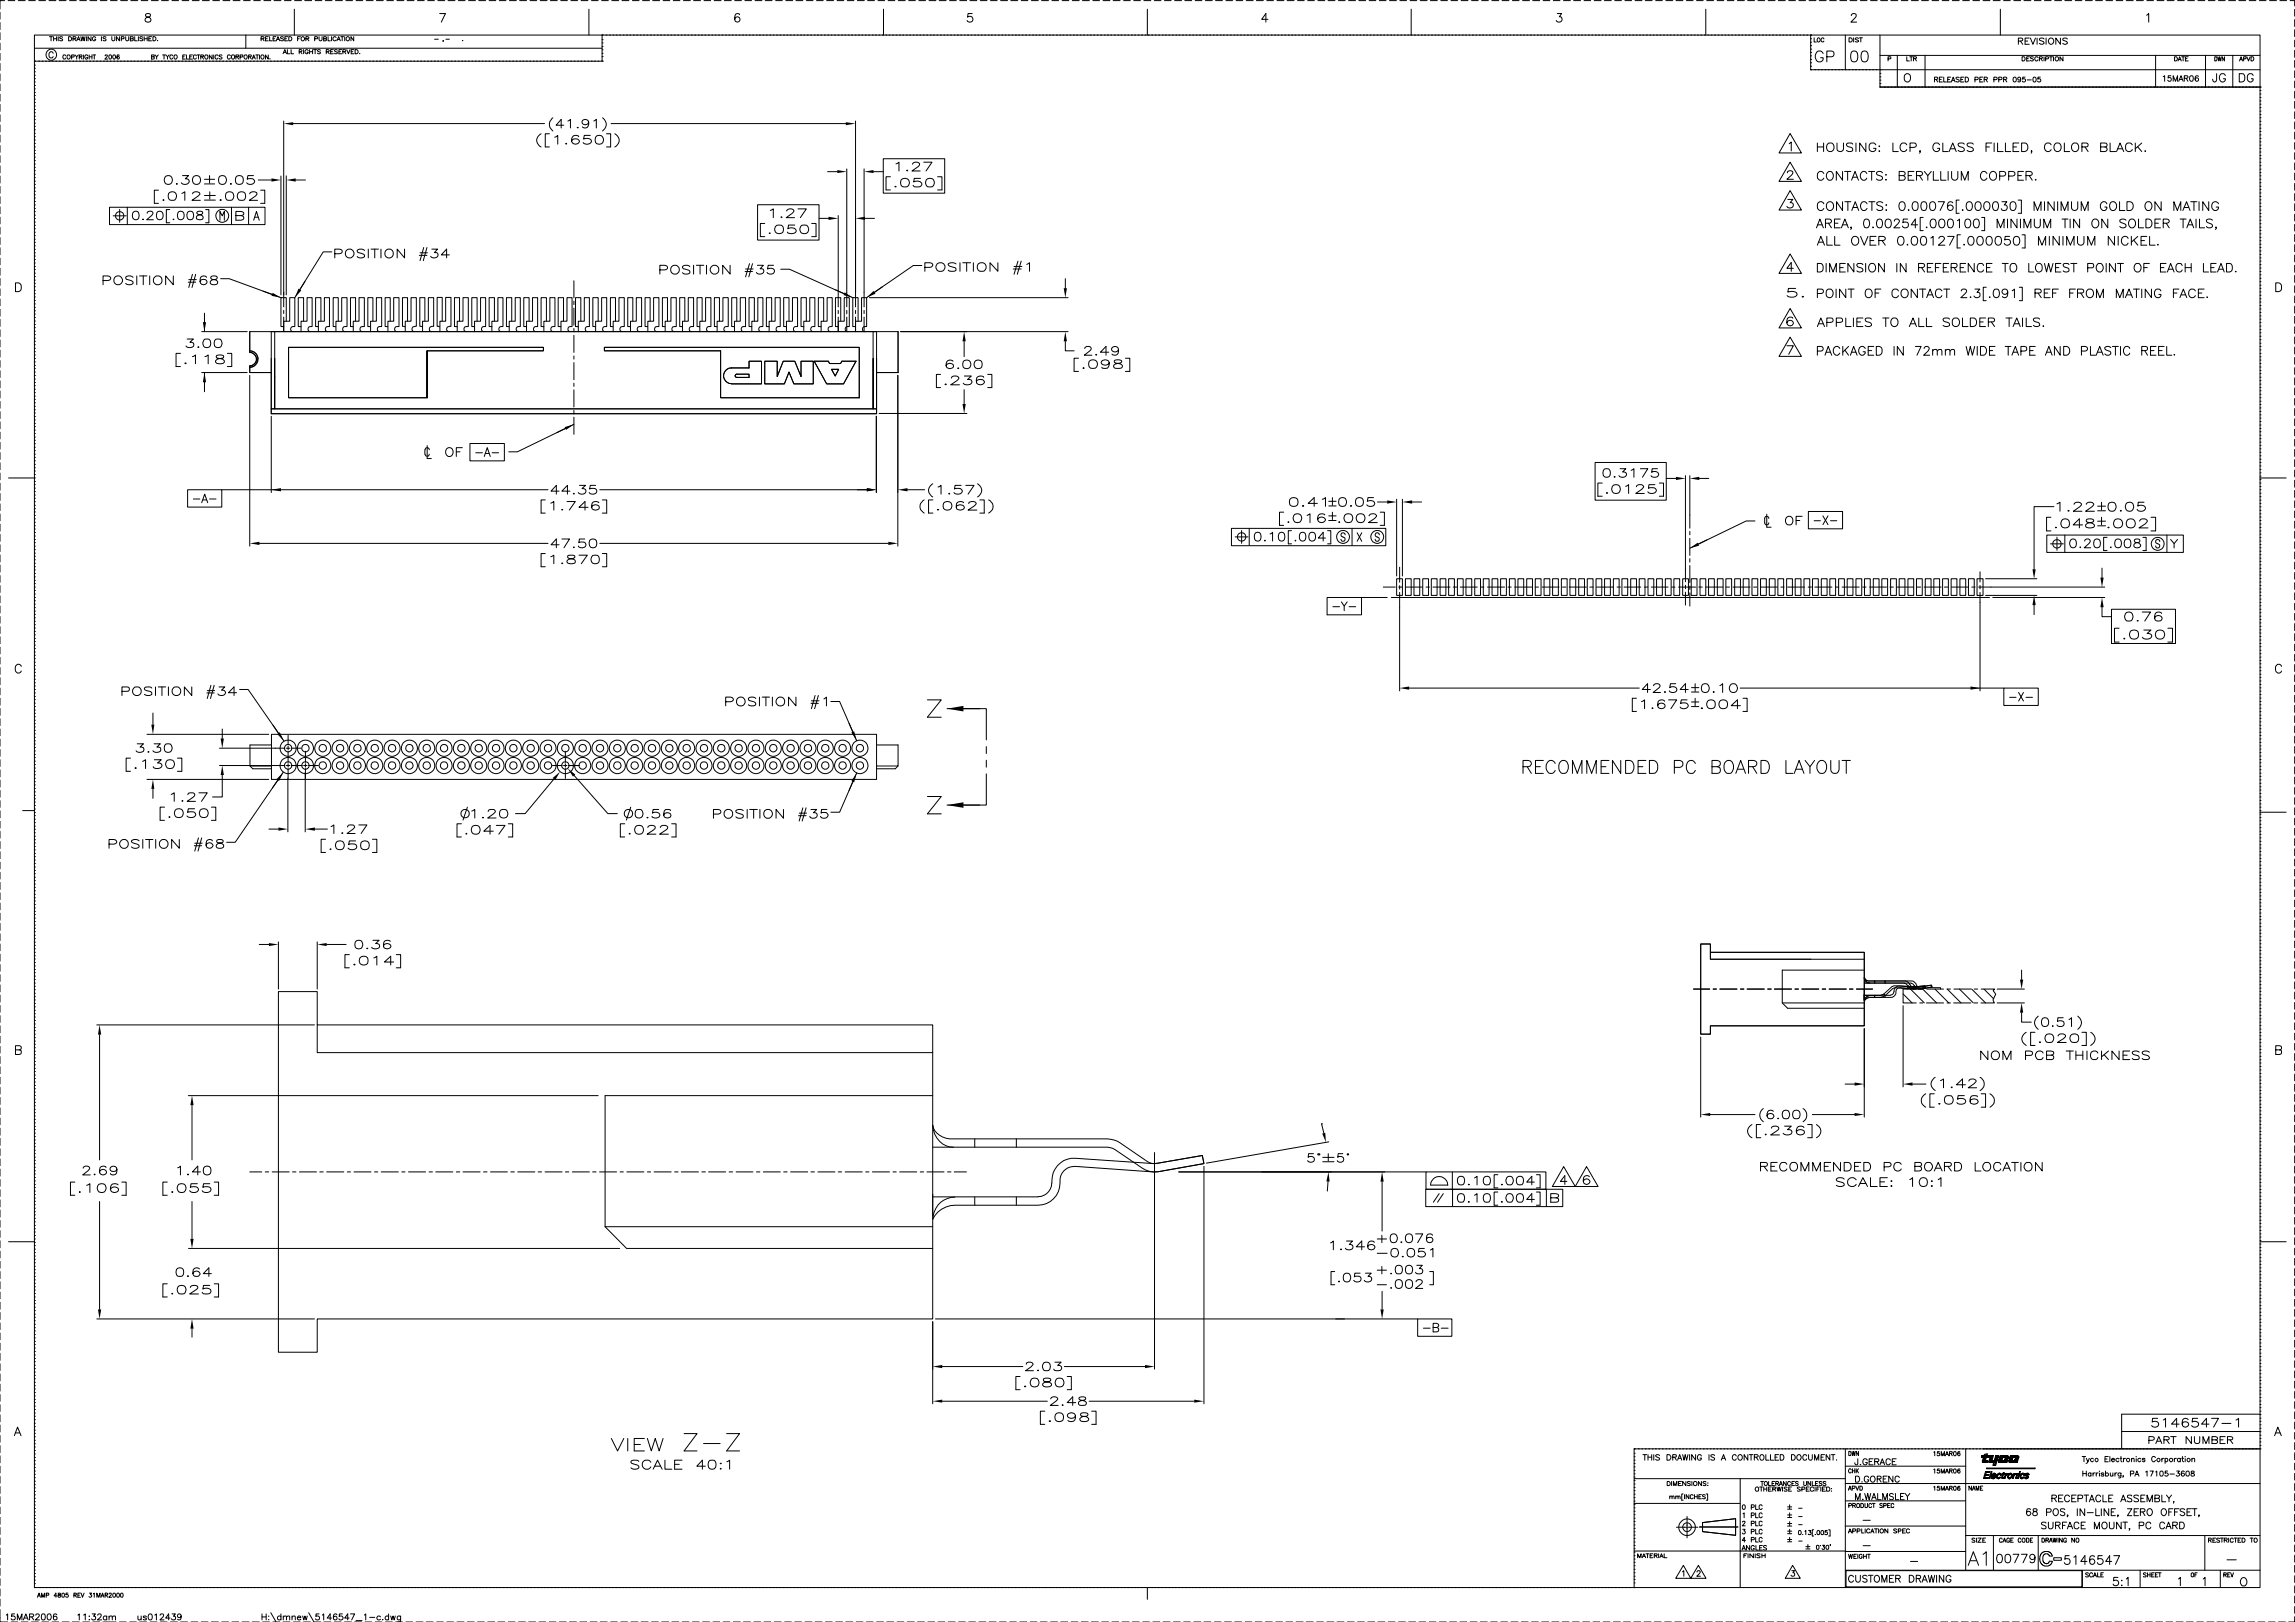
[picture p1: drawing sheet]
<svg xmlns="http://www.w3.org/2000/svg" width="841mm" height="594mm" viewBox="0 0 841 594" stroke-linecap="round" stroke-linejoin="round" font-family="sans-serif">
<g fill="none" stroke="#000" stroke-width=".37">
<path d="M0 4.5v2.5M0 8.3v2.5M0 12v2.5M0 15.8v2.5M0 19.5v2.6M1.7 .2h-1.7v3.1M3 .2h2.4M6.7 .2h2.5M10.5 .2h2.5M12.6 12.8h815.6v568.7h-815.6zM12.6 17.7h208M14.2 .2h2.5"/>
<path d="M17.9 .2h2.6M18.1 13.4h1.1M18.7 13.4v1.6M19.5 19.5a.77 .77 0 0 0-.9-.6 .77 .77 0 0 0-.7 .9v.6a.79 .79 0 0 0 .7 .8 .79 .79 0 0 0 .9-.5M19.6 14.2h1.1M19.6 13.4v1.6M20.7 13.4v1.6M21.3 13.4v1.6M21.7 .2h2.5M22.9 13.7l-.3-.3-.8 .3 .2 .3 .9 .4-.1 .5-1-.2M25.1 13.4h.6a.78 .78 0 0 1 .6 .8 .78 .78 0 0 1-.6 .8h-.6zM25.5 .2h2.4"/>
<path d="M26.8 14.2l.9-.1 .2-.4-1.1-.3v1.6M27.3 14.2l.6 .8M28.1 15l.7-1.6 .6 1.6M28.4 14.4h.7M29.2 .2h2.5M29.6 13.4l.4 1.6 .4-1.6 .4 1.6 .4-1.6M31.7 13.4v1.6M32.9 .2h2.6M33.4 13.4v1.6l-1.1-1.6v1.6M35.1 13.8a.68 .68 0 0 0-1-.1 .68 .68 0 0 0 0 1 .68 .68 0 0 0 1-.1v-.2h-.5M36.7 .2h2.5M37.2 13.4v1.6"/>
<path d="M38.9 13.7l-.5-.3-.6 .3 .1 .3 .9 .4-.1 .5-.6 .1-.3-.3M40.5 .2h2.4M41 13.4v1.1l.5 .5 .6-.5v-1.1M43.8 13.4v1.6l-1.1-1.6v1.6M44.2 .2h2.5M44.5 14.2h.9v-.7l-.9-.1v1.6M46.1 13.4v1.1l.4 .5 .7-.5v-1.1M47.8 14.2l.9-.1 .2-.4-1.1-.3v1.6l1.1-.3-.1-.4-.4-.1M47.9 .2h2.6M49.4 13.4v1.6h.9M50.7 13.4v1.6M51.7 .2h2.5"/>
<path d="M52.3 13.7l-.4-.3-.7 .3 .2 .3 .8 .4v.5l-1-.2M52.8 14.2h1.1M52.8 13.4v1.6M53.5 5.1a.6 .6 0 0 0 .3 1.1 1.16 1.16 0 0 1 1.2 .4 1.16 1.16 0 0 1 0 1.3l-.5 .2a1.11 1.11 0 0 1-1.3-.6 1.26 1.26 0 0 1 1.5-1.3l.3-.2 .1-.6a1.15 1.15 0 0 0-1.6-.3zM53.9 13.4v1.6M54.5 14.2h.7M55.5 .2h2.5M55.5 13.4h-1v1.6h1M56 13.4h.6a.78 .78 0 0 1 .6 .8 .78 .78 0 0 1-.6 .8h-.6zM57.7 14.8h.1M59.2 .2h2.5M63 .2h2.4"/>
<path d="M66.7 .2h2.5M70.4 .2h2.6M74.2 .2h2.5M78 .2h2.4M81.7 .2h2.5M85.4 .2h2.6M89.2 .2h2.5M90.1 12.8v4.9M93 .2h2.4M95.7 14.2h.7l.4-.5-1.1-.3v1.6M96.3 14.2l.5 .8M96.7 .2h2.5"/>
<path d="M97.3 14.2h.7M98.3 13.4h-1v1.6h1M98.8 13.4v1.6h.9M100.1 14.2h.6M100.4 .2h2.6M101.1 13.4h-1v1.6h1M101.3 15l.6-1.6 .6 1.6M101.5 14.4h.8M103.7 19.7l.7-1.5 .6 1.5M103.9 13.7l-.4-.3-.7 .3 .2 .3 .8 .4-.1 .5-.9-.2M104 19.2h.7M104.2 .2h2.5"/>
<path d="M104.4 14.2h.6M105.3 18.2v1.5h1M105.4 13.4h-1v1.6h1M105.8 13.4h.6a.82 .82 0 0 1 .6 .8 .82 .82 0 0 1-.6 .8h-.6zM106.7 18.2v1.5h.9M107.9 3.4v9.4M108 .2h2.5M109.1 14.2h.5M109.6 18.9h.9l.1-.6-1-.1v1.5M110.1 13.4h-1v1.6M110.2 18.9l.5 .8M111.3 18.2v1.5"/>
<path d="M111.7 .2h2.5M112.1 14.2l.9-.1 .2-.4-1.1-.3v1.6M112.6 14.2l.6 .8M112.9 18.5a.68 .68 0 0 0-.9-.1 .68 .68 0 0 0 0 1 .68 .68 0 0 0 .9 0v-.3h-.4M113.5 18.2v1.5M113.5 18.9h1.1M114.6 18.2v1.5M114.9 18.2h1.1M115.3 14.2h.9l.2-.5-1.1-.3v1.6M115.5 .2h2.4M115.5 18.2v1.5M116.9 13.4v1.1l.4 .5 .7-.5v-1.1"/>
<path d="M117.4 18.4l-.4-.2-.7 .2 .3 .5 .7 .2v.5l-.6 .1-.4-.3M118.6 14.2l.9-.1v-.6l-.9-.1v1.6l.9-.1v-.7h-.2M119.2 .2h2.5M119.5 18.9h1l.2-.4-.5-.3h-.7v1.5M120.1 18.9l.6 .8M120.2 13.4v1.6h.9M121.2 18.9h.6M121.5 13.4v1.6M122.2 18.2h-1v1.5h1M122.9 .2h2.6M123.2 13.8a.68 .68 0 0 0-1-.1 .68 .68 0 0 0 0 1 .68 .68 0 0 0 1-.1M123.4 15l.7-1.6 .6 1.6"/>
<path d="M123.6 18.4l-.3-.2-.6 .1v.5l.8 .2 .1 .4-.3 .3-.7-.3M123.7 14.4h.8M124.2 18.9h.6M124.9 13.4h1M125.2 18.2h-1v1.5h1M125.4 13.4v1.6M125.6 18.9h1l.1-.4-.4-.3h-.7v1.5M126.2 18.9l.5 .8M126.3 13.4v1.6M126.7 .2h2.5M127 13.7l.3-.3 .5 .1 .2 .3v.8a.7 .7 0 0 1-1 .1 .7 .7 0 0 1 0-1zM127.1 18.2l.6 1.5 .6-1.5"/>
<path d="M128.7 18.9h.6M129.6 13.4v1.6l-1-1.6v1.6M129.7 18.2h-1v1.5h1M130.1 18.2h.5a.78 .78 0 0 1 .7 .7 .78 .78 0 0 1-.7 .8h-.5zM130.5 .2h2.4M131.8 19.5h.1M134.2 .2h2.5M137.9 .2h2.6M141.7 .2h2.5M145.5 .2h2.5M149.2 .2h2.5M153 .2h2.4"/>
<path d="M156.7 .2h2.5M159.3 14.4h1.3M160.4 .2h2.6M161.1 5h2.1l-1.5 3.1M162.5 14.9l-.2 .3M163.4 14.4h1.3M164.2 .2h2.5M168 .2h2.4M169.6 14.8h.1M171.7 .2h2.5M175.4 .2h2.6M179.2 .2h2.5"/>
<path d="M183 .2h2.4M186.7 .2h2.5M190.4 .2h2.6M194.2 .2h2.5M198 .2h2.5M201.7 .2h2.5M205.5 .2h2.4M209.2 .2h2.5M212.9 .2h2.6M215.8 3.4v9.4M216.7 .2h2.5M220.5 .2h2.4"/>
<path d="M220.6 12.8h.1M220.6 12.8v9.6h-208M220.6 14.5h.1M220.6 15.7h.1M220.6 17h.1M220.6 18.3h.1M220.6 19.5h.1M222.1 12.8h.1M223.4 12.8h.1M224.2 .2h2.5M224.6 12.8h.1M225.8 12.8h.1"/>
<path d="M227.1 12.8h.1M227.9 .2h2.6M228.3 12.8h.1M229.6 12.8h.1M230.8 12.8h.1M231.7 .2h2.5M232.1 12.8h.1M233.3 12.8h.1M234.6 12.8h.1M235.5 .2h2.5M235.8 12.8h.1M237.1 12.8h.1"/>
<path d="M238.3 12.8h.1M239.2 .2h2.5M239.6 12.8h.1M240.9 12.8h.1M242.1 12.8h.1M243 .2h2.4M243.3 12.8h.1M244.6 12.8h.1M245.9 12.8h.1M246.7 .2h2.5M247.1 12.8h.1M248.3 12.8h.1"/>
<path d="M249.6 12.8h.1M250.4 .2h2.6M250.9 12.8h.1M252.1 12.8h.1M253.3 12.8h.1M254.2 .2h2.5M254.6 12.8h.1M255.9 12.8h.1M257 12.8h.1M258 .2h2.4M258.3 12.8h.1M259.6 12.8h.1"/>
<path d="M260.9 12.8h.1M261.7 .2h2.5M262 12.8h.1M263.3 12.8h.1M264.6 12.8h.1M265.4 .2h2.6M265.9 12.8h.1M267.1 12.8h.1M268.3 12.8h.1M269.2 .2h2.5M269.6 12.8h.1M270.8 12.8h.1"/>
<path d="M271 5.4a.92 .92 0 0 0-1.3-.3 1.8 1.8 0 0 0 .6 3 .97 .97 0 0 0 .9-1 .97 .97 0 0 0-1-.9 .97 .97 0 0 0-1 .9M272.1 12.8h.1M273 .2h2.4M273.3 12.8h.1M274.6 12.8h.1M275.8 12.8h.1M276.7 .2h2.5M277.1 12.8h.1M278.3 12.8h.1M279.6 12.8h.1M280.4 .2h2.6M280.8 12.8h.1"/>
<path d="M282.1 12.8h.1M283.3 12.8h.1M284.2 .2h2.5M284.6 12.8h.1M285.8 12.8h.1M287.1 12.8h.1M288 .2h2.5M288.4 12.8h.1M289.6 12.8h.1M290.8 12.8h.1M291.7 .2h2.5M292.1 12.8h.1"/>
<path d="M293.4 12.8h.1M294.6 12.8h.1M295.5 .2h2.4M295.8 12.8h.1M297.1 12.8h.1M298.4 12.8h.1M299.2 .2h2.5M299.6 12.8h.1M300.8 12.8h.1M302.1 12.8h.1M302.9 .2h2.6M303.4 12.8h.1"/>
<path d="M304.5 12.8h.1M305.8 12.8h.1M306.7 .2h2.5M307.1 12.8h.1M308.4 12.8h.1M309.6 12.8h.1M310.5 .2h2.4M310.8 12.8h.1M312.1 12.8h.1M313.4 12.8h.1M314.2 .2h2.5M314.6 12.8h.1"/>
<path d="M315.8 12.8h.1M317.1 12.8h.1M317.9 .2h2.6M318.3 12.8h.1M319.6 12.8h.1M320.8 12.8h.1M321.7 .2h2.5M322.1 12.8h.1M323.3 12.8h.1M323.8 3.4v9.4M324.6 12.8h.1M325.5 .2h2.4"/>
<path d="M325.8 12.8h.1M327.1 12.8h.1M328.3 12.8h.1M329.2 .2h2.5M329.6 12.8h.1M330.8 12.8h.1M332.1 12.8h.1M333 .2h2.5M333.3 12.8h.1M334.6 12.8h.1M335.9 12.8h.1M336.7 .2h2.5"/>
<path d="M337.1 12.8h.1M338.3 12.8h.1M339.6 12.8h.1M340.4 .2h2.6M340.9 12.8h.1M342.1 12.8h.1M343.3 12.8h.1M344.2 .2h2.5M344.6 12.8h.1M345.9 12.8h.1M347 12.8h.1M348 .2h2.4"/>
<path d="M348.3 12.8h.1M349.6 12.8h.1M350.9 12.8h.1M351.7 .2h2.5M352 12.8h.1M353.3 12.8h.1M354.6 12.8h.1M355.4 .2h2.6M355.9 12.8h.1M356.3 5h-1.5l-.2 1.3a1.12 1.12 0 0 1 1.7 0 1.12 1.12 0 0 1-.3 1.7 1.12 1.12 0 0 1-1.6-.5M357.1 12.8h.1M358.3 12.8h.1"/>
<path d="M359.2 .2h2.5M359.6 12.8h.1M360.9 12.8h.1M362.1 12.8h.1M363 .2h2.4M363.3 12.8h.1M364.6 12.8h.1M365.8 12.8h.1M366.7 .2h2.5M367.1 12.8h.1M368.3 12.8h.1M369.6 12.8h.1"/>
<path d="M370.4 .2h2.6M370.8 12.8h.1M372.1 12.8h.1M373.3 12.8h.1M374.2 .2h2.5M374.6 12.8h.1M375.8 12.8h.1M377.1 12.8h.1M378 .2h2.5M378.4 12.8h.1M379.6 12.8h.1M380.8 12.8h.1"/>
<path d="M381.7 .2h2.5M382.1 12.8h.1M383.4 12.8h.1M384.6 12.8h.1M385.5 .2h2.4M385.8 12.8h.1M387.1 12.8h.1M388.4 12.8h.1M389.2 .2h2.5M389.6 12.8h.1M390.8 12.8h.1M392.1 12.8h.1"/>
<path d="M392.9 .2h2.6M393.4 12.8h.1M394.5 12.8h.1M395.8 12.8h.1M396.7 .2h2.5M397.1 12.8h.1M398.4 12.8h.1M399.5 12.8h.1M400.5 .2h2.4M400.8 12.8h.1M402.1 12.8h.1M403.4 12.8h.1"/>
<path d="M404.2 .2h2.5M404.6 12.8h.1M405.8 12.8h.1M407.1 12.8h.1M407.9 .2h2.6M408.3 12.8h.1M409.6 12.8h.1M410.8 12.8h.1M411.7 .2h2.5M412.1 12.8h.1M413.3 12.8h.1M414.6 12.8h.1"/>
<path d="M415.5 .2h2.4M415.8 12.8h.1M417.1 12.8h.1M418.3 12.8h.1M419.2 .2h2.5M419.6 12.8h.1M420.5 3.4v9.4M420.8 12.8h.1M422.1 12.8h.1M423 .2h2.5M423.3 12.8h.1M424.6 12.8h.1"/>
<path d="M425.9 12.8h.1M426.7 .2h2.5M427.1 12.8h.1M428.3 12.8h.1M429.6 12.8h.1M430.4 .2h2.6M430.9 12.8h.1M432.1 12.8h.1M433.3 12.8h.1M434.2 .2h2.5M434.6 12.8h.1M435.9 12.8h.1"/>
<path d="M437.1 12.8h.1M438 .2h2.4M438.3 12.8h.1M439.6 12.8h.1M440.9 12.8h.1M441.7 .2h2.5M442 12.8h.1M443.3 12.8h.1M444.6 12.8h.1M445.4 .2h2.6M445.9 12.8h.1M447.1 12.8h.1"/>
<path d="M448.3 12.8h.1M449.2 .2h2.5M449.6 12.8h.1M450.9 12.8h.1M452.1 12.8h.1M453 .2h2.4M453.3 12.8h.1M454.6 12.8h.1M455.8 12.8h.1M456.7 .2h2.5M457.1 12.8h.1M458.3 12.8h.1"/>
<path d="M459.6 12.8h.1M460.4 .2h2.6M460.8 12.8h.1M462.1 12.8h.1M463.3 12.8h.1M464.2 .2h2.5M464.6 12.8h.1M464.7 7.1h-2.3l1.5-2.1v3.1M465.8 12.8h.1M467.1 12.8h.1M468 .2h2.5M468.3 12.8h.1"/>
<path d="M469.6 12.8h.1M470.8 12.8h.1M471.7 .2h2.5M472.1 12.8h.1M473.4 12.8h.1M474.6 12.8h.1M475.5 .2h2.4M475.8 12.8h.1M477.1 12.8h.1M478.4 12.8h.1M479.2 .2h2.5M479.6 12.8h.1"/>
<path d="M480.8 12.8h.1M482.1 12.8h.1M482.9 .2h2.6M483.4 12.8h.1M484.5 12.8h.1M485.8 12.8h.1M486.7 .2h2.5M487.1 12.8h.1M488.4 12.8h.1M489.5 12.8h.1M490.5 .2h2.4M490.8 12.8h.1"/>
<path d="M492.1 12.8h.1M493.4 12.8h.1M494.2 .2h2.5M494.6 12.8h.1M495.8 12.8h.1M497.1 12.8h.1M497.9 .2h2.6M498.3 12.8h.1M499.6 12.8h.1M500.8 12.8h.1M501.7 .2h2.5M502.1 12.8h.1"/>
<path d="M503.3 12.8h.1M504.6 12.8h.1M505.5 .2h2.4M505.8 12.8h.1M507.1 12.8h.1M508.3 12.8h.1M509.2 .2h2.5M509.6 12.8h.1M510.8 12.8h.1M512.1 12.8h.1M513 .2h2.5M513.3 12.8h.1"/>
<path d="M514.6 12.8h.1M515.9 12.8h.1M516.7 .2h2.5M517.1 12.8h.1M517.1 3.4v9.4M518.3 12.8h.1M519.6 12.8h.1M520.4 .2h2.6M520.9 12.8h.1M522.1 12.8h.1M523.3 12.8h.1M524.2 .2h2.5"/>
<path d="M524.6 12.8h.1M525.9 12.8h.1M527.1 12.8h.1M528 .2h2.4M528.3 12.8h.1M529.6 12.8h.1M530.9 12.8h.1M531.7 .2h2.5M532 12.8h.1M533.3 12.8h.1M534.6 12.8h.1M535.4 .2h2.6"/>
<path d="M535.9 12.8h.1M537 12.8h.1M538.3 12.8h.1M539.2 .2h2.5M539.6 12.8h.1M540.9 12.8h.1M542.1 12.8h.1M543 .2h2.4M543.3 12.8h.1M544.6 12.8h.1M545.8 12.8h.1M546.7 .2h2.5"/>
<path d="M547.1 12.8h.1M548.3 12.8h.1M549.6 12.8h.1M550.4 .2h2.6M550.8 12.8h.1M552.1 12.8h.1M553.3 12.8h.1M554.2 .2h2.5M554.6 12.8h.1M555.8 12.8h.1M557.1 12.8h.1M558 .2h2.5"/>
<path d="M558.3 12.8h.1M559.6 12.8h.1M560.8 12.8h.1M561.7 .2h2.5M562.1 12.8h.1M563.4 12.8h.1M564.6 12.8h.1M565.5 .2h2.4M565.8 12.8h.1M567.1 12.8h.1M568.4 12.8h.1M569.2 .2h2.5"/>
<path d="M569.6 12.8h.1M570.7 5h1.6l-.9 1.2a1.04 1.04 0 0 1 1 1.4 1.04 1.04 0 0 1-1.7 .3l-.4-.4M570.8 12.8h.1M572.1 12.8h.1M572.9 .2h2.6M573.4 12.8h.1M574.6 12.8h.1M575.8 12.8h.1M576.7 .2h2.5M577.1 12.8h.1M578.4 12.8h.1M579.5 12.8h.1"/>
<path d="M580.5 .2h2.4M580.8 12.8h.1M582.1 12.8h.1M583.4 12.8h.1M584.2 .2h2.5M584.6 12.8h.1M585.8 12.8h.1M587.1 12.8h.1M587.9 .2h2.6M588.4 12.8h.1M589.6 12.8h.1M590.8 12.8h.1"/>
<path d="M591.7 .2h2.5M592.1 12.8h.1M593.3 12.8h.1M594.6 12.8h.1M595.5 .2h2.4M595.8 12.8h.1M597.1 12.8h.1M598.3 12.8h.1M599.2 .2h2.5M599.6 12.8h.1M600.8 12.8h.1M602.1 12.8h.1"/>
<path d="M602.9 .2h2.6M603.3 12.8h.1M604.6 12.8h.1M605.8 12.8h.1M606.7 .2h2.5M607.1 12.8h.1M608.3 12.8h.1M609.6 12.8h.1M610.5 .2h2.5M610.9 12.8h.1M612.1 12.8h.1M613.3 12.8h.1"/>
<path d="M614.2 .2h2.5M614.6 12.8h.1M615.9 12.8h.1M617 12.8h.1M618 .2h2.4M618.3 12.8h.1M619.6 12.8h.1M620.9 12.8h.1M621.7 .2h2.5M622 12.8h.1M623.3 12.8h.1M624.6 12.8h.1"/>
<path d="M625.1 3.4v9.4M625.4 .2h2.6M625.9 12.8h.1M627 12.8h.1M628.3 12.8h.1M629.2 .2h2.5M629.6 12.8h.1M630.9 12.8h.1M632.1 12.8h.1M633 .2h2.4M633.3 12.8h.1M634.6 12.8h.1"/>
<path d="M635.8 12.8h.1M636.7 .2h2.5M637.1 12.8h.1M638.3 12.8h.1M639.6 12.8h.1M640.4 .2h2.6M640.8 12.8h.1M642.1 12.8h.1M643.3 12.8h.1M644.2 .2h2.5M644.6 12.8h.1M645.8 12.8h.1"/>
<path d="M647.1 12.8h.1M648 .2h2.5M648.3 12.8h.1M649.6 12.8h.1M650.8 12.8h.1M651.7 .2h2.5M652.1 12.8h.1M653.4 12.8h.1M654.6 12.8h.1M655.5 .2h2.4M655.8 12.8h.1M657.1 12.8h.1"/>
<path d="M658.4 12.8h.1M659.2 .2h2.5M659.6 12.8h.1M660.8 12.8h.1M662.1 12.8h.1M662.9 .2h2.6M663.5 12.8h.1M663.5 12.8v12.7h25.4M663.5 19.2h.1M663.5 18h.1M663.5 16.7h.1M663.5 15.5h.1"/>
<path d="M663.5 14.2h.1M664.8 13.9v1.5h.9M666.7 .2h2.5M668.1 19.6a1.49 1.49 0 0 0-1.7-.9 1.49 1.49 0 0 0-1.2 1.5v.9a1.44 1.44 0 0 0 1.5 1.6 1.44 1.44 0 0 0 1.4-1.6h-.9M668.4 14.3a.51 .51 0 0 0-.6-.4 .51 .51 0 0 0-.5 .5 .66 .66 0 0 0 .3 .8 .66 .66 0 0 0 .8 0v-.2M670.5 .2h2.4M674.2 .2h2.5M676.2 12.8v12.7M677.6 13.9h.6a.78 .78 0 0 1 .6 .7 .78 .78 0 0 1-.6 .8h-.6zM677.9 .2h2.6M678.4 5.7l.6-.7 1.1 .2 .1 .4-.1 .6-1.8 1.9h2.1M678.7 18.9a1.36 1.36 0 0 1 1.9 .5 3.3 3.3 0 0 1-.4 3.1 1.28 1.28 0 0 1-1.8-.6 3.6 3.6 0 0 1 .3-3z"/>
<path d="M679.3 13.9v1.5M681.1 14.1l-1.1-.2-.1 .4 1.1 .5 .1 .4h-1.2M681.4 13.9h1.1M681.7 .2h2.5M681.9 13.9v1.5M682.5 18.9a1.35 1.35 0 0 1 1.9 .5 3.3 3.3 0 0 1-.4 3.1 1.29 1.29 0 0 1-1.8-.6 3.7 3.7 0 0 1 .3-3zM685.5 .2h2.4M688.9 12.8v19.1M689.2 .2h2.5M692.9 .2h2.6M696.7 .2h2.5M700.4 .2h2.6"/>
<path d="M704.2 .2h2.5M708 .2h2.4M711.7 .2h2.5M715.4 .2h2.6M719.2 .2h2.5M723 .2h2.4M726.7 .2h2.5M730.4 .2h2.6M733 3.4v9.4M734.2 .2h2.5M738 .2h2.5M739.6 15h1.1l.5-.2 .1-.4-.3-.4-1.4-.1v2.3"/>
<path d="M740.4 15l.9 1.2M741.7 .2h2.5M742.1 15h.9M743.6 13.9h-1.5v2.3h1.5M744.1 13.9l.9 2.3 .9-2.3M745.5 .2h2.5M746.5 13.9v2.3M749.1 14.3l-.6-.4-.9 .1-.2 .3v.4l1.4 .5 .3 .7-.6 .3-1.1-.3M749.2 .2h2.5M749.8 13.9v2.3M750.9 14.3l.3-.3a1.09 1.09 0 0 1 1.5 1.2 1.09 1.09 0 0 1-1.8 .7l-.2-.5zM752.9 .2h2.6"/>
<path d="M755.1 13.9v2.3l-1.7-2.3v2.3M756.7 .2h2.5M757.6 14.3l-.6-.4-.8 .1-.3 .3 .1 .4 1.3 .5 .3 .7-.6 .3-1.1-.3M760.5 .2h2.4M764.2 .2h2.5M767.9 .2h2.6M771.7 .2h2.5M775.5 .2h2.4M779.2 .2h2.5M782.9 .2h2.6M786.6 5.6l.8-.6v3.1M786.7 .2h2.5"/>
<path d="M790.4 .2h2.6M794.2 .2h2.5M798 .2h2.4M801.7 .2h2.5M805.4 .2h2.6M809.2 .2h2.5M813 .2h2.4M816.7 .2h2.5M820.4 .2h2.6M824.2 .2h2.5M828 .2h2.4M831.7 .2h2.5"/>
<path d="M835.5 .2h2.4M839.2 .2h1.7v2M840.9 3.4v2.5M840.9 7.2v2.5M840.9 10.9v2.5M840.9 14.7v2.5M840.9 18.4v2.6M0 23.3v2.5M0 27.1v2.4M0 30.8v2.4M0 34.5v2.6M0 38.2v2.6"/>
<path d="M12.6 22.4h.1M12.6 23.8h.1M12.6 25h.1M12.6 26.3h.1M12.6 27.6h.1M12.6 28.8h.1M12.6 30h.1M12.6 31.3h.1M12.6 32.6h.1M12.6 33.8h.1M12.6 35h.1M12.6 36.3h.1"/>
<path d="M12.6 37.6h.1M12.6 38.8h.1M14.1 22.4h.1M15.4 22.4h.1M16.7 22.4h.1M17.9 22.4h.1M19.1 22.4h.1M20.4 22.4h.1M21.7 22.4h.1M22.9 22.4h.1M24.1 22.4h.1M24.1 20.5l-.2-.4h-.6a.81 .81 0 0 0-.3 1 .81 .81 0 0 0 .9 .5l.2-.4"/>
<path d="M24.8 20.1h.2a.74 .74 0 0 1 .8 .8 .74 .74 0 0 1-1 .7l-.2-.5zM25.4 22.4h.1M26.2 20.9l.9-.1 .1-.6-1-.1v1.5M26.7 22.4h.1M27.5 20.1l.6 .7v.8M27.9 22.4h.1M28.7 20.1l-.6 .7M29 20.8l.9-.1 .1-.5-1-.1v1.5M29.1 22.4h.1M29.5 20.8l.6 .8M30.4 22.4h.1M30.6 20.1v1.5"/>
<path d="M31.7 22.4h.1M32.2 20.5l-.3-.4h-.6a.81 .81 0 0 0-.2 1 .81 .81 0 0 0 .8 .5l.3-.5h-.4M32.7 20.8h1M32.7 20.1v1.5M32.9 22.4h.1M33.7 20.1v1.5M34 20.1h1.1M34.1 22.4h.1M34.5 20.1v1.5M35.4 22.4h.1M36.7 22.4h.1M37.9 22.4h.1"/>
<path d="M38.5 20.5l.1-.4h.6l.2 .3-1 1.2h1.1M39.1 22.4h.1M40 20.1a.73 .73 0 0 1 .9 .7 .73 .73 0 0 1-.9 .8zM40.4 22.4h.1M41.6 20.1a.72 .72 0 0 1 .7 .7 .72 .72 0 0 1-.7 .8l-.3-.6zM41.7 22.4h.1M42.9 22.4h.1M43.7 20.3l-.7-.2v1.5a.48 .48 0 0 0 .7-.1 .48 .48 0 0 0-.1-.7 .48 .48 0 0 0-.7 .1l-.1 .2M44.1 22.4h.1M45.4 22.4h.1M46.7 22.4h.1M47.9 22.4h.1"/>
<path d="M49.1 22.4h.1M50.4 22.4h.1M51.6 22.4h.1M52.9 22.4h.1M54.1 22.4h.1M55.4 22.4h.1M55.5 20.8l.9-.1 .1-.5-1-.1v1.5l1-.1v-.5l-.4-.2M56.6 22.4h.1M56.8 20.1l.6 .7v.8M57.9 22.4h.1M58 20.1l-.6 .7M59.1 22.4h.1"/>
<path d="M59.6 20.1h1M60.1 20.1v1.5M60.4 22.4h.1M60.8 20.1l.6 .7v.8M61.6 22.4h.1M62 20.1l-.6 .7M62.9 22.4h.1M63.3 20.5l-.2-.4h-.6a.81 .81 0 0 0-.3 1 .81 .81 0 0 0 .9 .5l.2-.4M64 20.1h.2a.74 .74 0 0 1 .8 .8 .74 .74 0 0 1-1 .7l-.2-.5zM64.2 22.4h.1M65.4 22.4h.1M66.6 22.4h.1"/>
<path d="M67 20.8h.5M67.9 22.4h.1M67.9 20.1h-.9v1.5h.9M68.3 20.1v1.5h.9M69.2 22.4h.1M69.5 20.8h.6M70.4 22.4h.1M70.5 20.1h-1v1.5h1M71.6 22.4h.1M72 20.5l-.3-.4h-.6a.81 .81 0 0 0-.2 1 .81 .81 0 0 0 .8 .5l.3-.4M72.2 20.1h1M72.7 20.1v1.5"/>
<path d="M72.9 22.4h.1M73.6 20.8l.9-.1v-.6h-.9v1.5M74.1 20.8l.5 .8M74.2 22.4h.1M75.2 20.3l.2-.2a.73 .73 0 0 1 .8 .8 .73 .73 0 0 1-.8 .7l-.4-.5zM75.4 22.4h.1M76.6 22.4h.1M77.7 20.1v1.5l-1-1.5v1.5M77.9 22.4h.1M78.3 20.1v1.5M79.2 22.4h.1M79.9 20.5l-.2-.4h-.6a.81 .81 0 0 0-.3 1 .81 .81 0 0 0 .9 .5l.2-.4"/>
<path d="M80.3 22.4h.1M81.4 20.3l-1-.2a.98 .98 0 0 0 1 1l-.5 .5-.6-.2M81.6 22.4h.1M82.9 22.4h.1M84.2 22.4h.1M84.4 20.5l-.2-.4h-.6a.81 .81 0 0 0-.3 1 .81 .81 0 0 0 .9 .5l.2-.4M84.9 20.3l.8-.2 .2 1.1a.56 .56 0 0 1-.6 .5 .56 .56 0 0 1-.5-.6zM85.4 22.4h.1M86.4 20.8l1-.1 .1-.5-1.1-.1v1.5M86.6 22.4h.1M87 20.8l.5 .8M87.9 22.4h.1"/>
<path d="M88 20.9l.9-.1 .1-.6-1-.1v1.5M89.2 22.4h.1M89.6 20.3l.3-.2a.73 .73 0 0 1 .7 .8 .73 .73 0 0 1-.9 .7l-.3-.5zM90.4 22.4h.1M91.1 20.8l.8-.1 .1-.5-.9-.1v1.5M91.6 22.4h.1M91.6 20.8l.5 .8M92.5 21.6l.5-1.5 .6 1.5M92.6 21.1h.8M92.9 22.4h.1M93.7 20.1h1M94.1 22.4h.1"/>
<path d="M94.2 20.1v1.5M95.1 20.1v1.5M95.4 22.4h.1M95.8 20.3l.2-.2a.73 .73 0 0 1 .8 .8 .73 .73 0 0 1-.9 .7l-.3-.5zM96.6 22.4h.1M97.9 22.4h.1M98.3 20.1v1.5l-1-1.5v1.5M98.9 21.5h.1M99.1 22.4h.1M100.4 22.4h.1M101.6 22.4h.1M102.9 22.4h.1"/>
<path d="M104.1 22.4h.1M105.4 22.4h.1M106.7 22.4h.1M107.9 22.4h.1M109.1 22.4h.1M110.4 22.4h.1M111.7 22.4h.1M112.9 22.4h.1M114.1 22.4h.1M115.4 22.4h.1M116.7 22.4h.1M117.9 22.4h.1"/>
<path d="M119.1 22.4h.1M120.4 22.4h.1M121.7 22.4h.1M122.9 22.4h.1M124.1 22.4h.1M125.4 22.4h.1M126.7 22.4h.1M127.8 22.4h.1M129.1 22.4h.1M130.4 22.4h.1M131.7 22.4h.1M132.9 22.4h.1"/>
<path d="M134.1 22.4h.1M135.4 22.4h.1M136.7 22.4h.1M137.9 22.4h.1M139.1 22.4h.1M140.4 22.4h.1M141.6 22.4h.1M142.9 22.4h.1M144.1 22.4h.1M145.4 22.4h.1M146.6 22.4h.1M147.9 22.4h.1"/>
<path d="M149.1 22.4h.1M150.4 22.4h.1M151.6 22.4h.1M152.9 22.4h.1M154.2 22.4h.1M155.4 22.4h.1M156.6 22.4h.1M157.9 22.4h.1M159.2 22.4h.1M160.4 22.4h.1M161.6 22.4h.1M162.9 22.4h.1"/>
<path d="M164.2 22.4h.1M165.4 22.4h.1M166.6 22.4h.1M167.9 22.4h.1M169.2 22.4h.1M170.3 22.4h.1M171.6 22.4h.1M172.9 22.4h.1M174.2 22.4h.1M175.4 22.4h.1M176.6 22.4h.1M177.9 22.4h.1"/>
<path d="M179.2 22.4h.1M180.4 22.4h.1M181.6 22.4h.1M182.9 22.4h.1M184.2 22.4h.1M185.4 22.4h.1M186.6 22.4h.1M187.9 22.4h.1M189.1 22.4h.1M190.4 22.4h.1M191.6 22.4h.1M192.9 22.4h.1"/>
<path d="M194.1 22.4h.1M195.4 22.4h.1M196.6 22.4h.1M197.9 22.4h.1M199.1 22.4h.1M200.4 22.4h.1M201.7 22.4h.1M202.9 22.4h.1M204.1 22.4h.1M205.4 22.4h.1M206.7 22.4h.1M207.9 22.4h.1"/>
<path d="M209.1 22.4h.1M210.4 22.4h.1M211.7 22.4h.1M212.9 22.4h.1M214.1 22.4h.1M215.4 22.4h.1M216.7 22.4h.1M217.8 22.4h.1M219.1 22.4h.1M220.6 22.4h.1M220.6 20.7h.1M663.5 25.5h.1"/>
<path d="M663.5 24.3h.1M663.5 23h.1M663.5 21.7h.1M663.5 20.5h.1M665 25.5h.1M666.2 25.5h.1M667.5 25.5h.1M668.8 25.5h.1M669.5 20.8h1.7a1.06 1.06 0 0 0 .9-1.1 1.06 1.06 0 0 0-.9-1h-1.7v4M670 25.5h.1M671.2 25.5h.1M672.5 25.5h.1"/>
<path d="M673.8 25.5h.1M675 25.5h.1M676.2 25.5h.1M677.5 25.5h.1M678.8 25.5h.1M680 25.5h.1M681.2 25.5h.1M682.5 25.5h.1M683.8 25.5h.1M685 25.5h.1M686.2 25.5h.1M687.5 25.5h.1"/>
<path d="M688.9 25.5h.1M688.9 31.9h.1M688.9 30.6h.1M688.9 29.3h.1M688.9 28.2h.1M688.9 26.9h.1M688.9 31.9h139.3M688.9 20.3h139.3M688.9 25.5h139.3M690.5 31.9h.1M691.7 31.9h.1M691.9 21.6l.9-.1 .1-.6-1-.1v1.5"/>
<path d="M693 31.9h.1M694.3 31.9h.1M695.3 20.3v11.6M695.5 31.9h.1M696.7 31.9h.1M698 31.9h.1M698.1 27.4a1.26 1.26 0 0 1 1.6-.1 1.26 1.26 0 0 1 .4 1.5 1.23 1.23 0 0 1-1.6 1.2 1.23 1.23 0 0 1-.7-1.8zM698.8 20.8v1.5h.9M699.3 31.9h.1M699.9 20.8h1M700.4 20.8v1.5M700.4 31.9h.1"/>
<path d="M701.2 21.5l.9-.1 .1-.5-1-.1v1.5M701.7 31.9h.1M701.8 21.5l.5 .8M703 31.9h.1M704.3 31.9h.1M705.4 31.9h.1M705.4 20.3v11.6M706.7 31.9h.1M708 31.9h.1M708.9 29.1l1-.1 .1-.6-1.1-.2v1.8M709.3 31.9h.1M709.5 29.1l.6 .9"/>
<path d="M710.4 31.9h.1M710.7 29.1h.7M711.7 31.9h.1M711.8 28.2h-1.1v1.8h1.1M712.3 28.2v1.8h1M713 31.9h.1M713.7 29.1h.7M714.3 31.9h.1M714.8 28.2h-1.1v1.8h1.1M715.1 30l.7-1.8 .7 1.8M715.4 29.4h.8M715.4 31.9h.1"/>
<path d="M716.7 31.9h.1M718 31.9h.1M718 28.5l-.4-.3-.8 .3 .2 .4 1 .6-.4 .5-.8-.2M718.6 29.1h.6M719.2 31.9h.1M719.7 28.2h-1.1v1.8h1.1M720.2 28.2h.6a.95 .95 0 0 1 .6 .9 .95 .95 0 0 1-.6 .9h-.6zM720.5 31.9h.1M721.7 31.9h.1M723 31.9h.1M723.7 29.2l1-.1 .1-.7-1.1-.2v1.8M724.2 31.9h.1"/>
<path d="M725.5 31.9h.1M725.5 29.1h.7M726.6 28.2h-1.1v1.8h1.1M726.7 31.9h.1M727.1 29.1l1-.1 .1-.6-1.1-.2v1.8M727.7 29.1l.6 .9M728 31.9h.1M729.2 31.9h.1M730.5 31.9h.1M730.7 29.2l1-.1 .1-.7-1.1-.2v1.8M731.7 31.9h.1M732.5 29.2l1-.1 .1-.7-1.1-.2v1.8"/>
<path d="M733 31.9h.1M734.2 31.9h.1M734.2 29.1l1-.1 .1-.6-1.1-.2v1.8M734.8 29.1l.6 .9M735.5 31.9h.1M736.7 31.9h.1M738 28.3a.81 .81 0 0 1 .9 .8 .81 .81 0 0 1-.9 .8l-.3-.6zM738 31.9h.1M739.2 31.9h.1M740.5 31.9h.1M740.5 28.8a.55 .55 0 0 1-.8 .5 .55 .55 0 0 1-.2-.9 .55 .55 0 0 1 .9 .1l-.2 1.4-.7-.1M741 20.8h.8a.88 .88 0 0 1-.2 1.5h-.6z"/>
<path d="M741.8 31.9h.1M742.1 28.2h-.8l-.1 .8a.63 .63 0 0 1 .9 0 .63 .63 0 0 1-.1 .9 .63 .63 0 0 1-.9-.2M742.7 21.5h.6M742.9 29.3h1.5M743 31.9h.1M743.7 20.8h-1v1.5h1M744.2 31.9h.1M745.2 21h-1.1v.3l1.1 .5-.2 .4-.9-.1M745.2 28.3a.81 .81 0 0 1 1 .8 .81 .81 0 0 1-1 .8l-.2-.6zM745.5 31.9h.1M746.8 31.9h.1M746.8 21.1l-.2-.3h-.6a.74 .74 0 0 0-.3 1 .74 .74 0 0 0 1.1 .3v-.2"/>
<path d="M747.4 21.5h.7l.4-.4-.2-.3h-.9v1.5M747.7 28.2h-.9v.8a.63 .63 0 0 1 .9 0 .63 .63 0 0 1-.1 .9 .63 .63 0 0 1-.9-.2M748 31.9h.1M748 21.5l.5 .8M749.1 20.8v1.5M749.2 31.9h.1M749.6 21.6l1-.1 .1-.6-1.1-.1v1.5M750.5 31.9h.1M751.1 20.8h1.1M751.6 20.8v1.5M751.8 31.9h.1M752.5 20.8v1.5"/>
<path d="M752.9 31.9h.1M754.2 31.9h.1M755.5 31.9h.1M756 20.8v1.5l-1.1-1.5v1.5M756.8 31.9h.1M757.9 31.9h.1M759.2 31.9h.1M760.5 31.9h.1M761.7 31.9h.1M763 31.9h.1M764.2 31.9h.1M765.5 31.9h.1"/>
<path d="M766.7 31.9h.1M768 31.9h.1M769.2 31.9h.1M770.5 31.9h.1M771.7 31.9h.1M773 31.9h.1M774.2 31.9h.1M775.5 31.9h.1M776.7 31.9h.1M778 31.9h.1M779.2 31.9h.1M780.5 31.9h.1"/>
<path d="M781.7 31.9h.1M783 31.9h.1M784.2 31.9h.1M785.5 31.9h.1M786.7 31.9h.1M788 31.9h.1M789.3 31.9h.1M789.9 20.3v11.6M790.4 31.9h.1M791.7 31.9h.1M792.7 28.1l.5-.4v2.1M793 31.9h.1"/>
<path d="M794.3 31.9h.1M795.4 31.9h.1M795.5 27.7h-.9l-.1 .9a.7 .7 0 0 1 1.1 .1 .7 .7 0 0 1-.3 1 .7 .7 0 0 1-1-.4M796.4 29.8v-2.1l.8 2.1 .8-2.1v2.1M796.7 31.9h.1M796.9 20.8h.7a.85 .85 0 0 1 .3 1 .85 .85 0 0 1-1 .5zM798 31.9h.1M798.2 22.3l.5-1.5 .6 1.5M798.4 29.8l.9-2.1 .7 2.1M798.4 21.8h.8M798.7 29.1h1M799.3 31.9h.1"/>
<path d="M799.5 20.8h1M800 20.8v1.5M800.4 31.9h.1M800.4 28.7l1.2-.1 .1-.7-1.3-.2v2.1M800.9 21.5h.6M801.1 28.7l.7 1.1M801.7 31.9h.1M801.9 20.8h-1v1.5h1M802.5 28.1l.5-.4a1.05 1.05 0 0 1 .8 1.1 1.05 1.05 0 0 1-.8 1l-.5-.5zM803 31.9h.1M804.3 31.9h.1M805.4 31.9h.1"/>
<path d="M805.6 28l-.4-.3a.98 .98 0 0 0-.8 1.1 .98 .98 0 0 0 1 .9 .66 .66 0 0 0 0-1.1 .66 .66 0 0 0-1 .5M806.7 31.9h.1M808 31.9h.1M808.2 20.3v11.6M809.2 31.9h.1M810.5 31.9h.1M811.6 20.8h.6a.87 .87 0 0 1 .2 1 .87 .87 0 0 1-.8 .5zM811.7 31.9h.1M812.3 27v2.3l-.3 .6h-.9l-.2-.9M812.7 20.8l.4 1.5 .2-1.5 .3 1.5 .4-1.5M813 31.9h.1M814.2 31.9h.1"/>
<path d="M815.2 20.8v1.5l-.9-1.5v1.5M815.5 31.9h.1M815.5 27.7a1.14 1.14 0 0 0-1.3-.7 1.14 1.14 0 0 0-.9 1.1v.7a1.11 1.11 0 0 0 1.1 1.3 1.11 1.11 0 0 0 1.1-1.3h-.7M816.7 31.9h.1M818 31.9h.1M818.2 20.3v11.6M819.2 31.9h.1M820.5 31.9h.1M820.6 27h1a1.62 1.62 0 0 1 1.1 1.5 1.62 1.62 0 0 1-1.1 1.5h-1zM820.7 22.3l.6-1.5 .5 1.5M820.9 21.8h.7M821.7 31.9h.1"/>
<path d="M822.2 21.6l.8-.1v-.7h-.8v1.5M823 31.9h.1M823.4 20.8l.6 1.5 .6-1.5M824.2 31.9h.1M824.9 20.8h.7a.85 .85 0 0 1 .3 1 .85 .85 0 0 1-1 .5zM825.5 31.9h.1M825.7 27.7a1.09 1.09 0 0 0-1.3-.7 1.09 1.09 0 0 0-.8 1.1 1.38 1.38 0 0 0 1.4 1.9 .92 .92 0 0 0 .7-1.2h-.7M826.7 31.9h.1M828.2 39.4h.1M828.2 38.2h.1M828.2 37h.1M828.2 35.7h.1"/>
<path d="M828.2 34.4h.1M828.2 33.2h.1M828.2 31.9h.1M840.9 22.2v2.5M840.9 26v2.4M840.9 29.7v2.4M840.9 33.4v2.6M840.9 37.1v2.6M0 42v2.5M0 45.8v2.5M0 49.5v2.5M0 53.3v2.5"/>
<path d="M0 57v2.5M12.6 40.1h.1M12.6 41.3h.1M12.6 42.6h.1M12.6 43.8h.1M12.6 45.1h.1M12.6 46.3h.1M12.6 47.6h.1M12.6 48.8h.1M12.6 50.1h.1M12.6 51.3h.1M12.6 52.5h.1"/>
<path d="M12.6 53.8h.1M12.6 55.1h.1M12.6 56.3h.1M12.6 57.5h.1M12.6 58.8h.1M104 44.3v68.1M107.4 45.3h92.2M198.3 49a2.6 2.6 0 0 0-1.6 2.4 2.6 2.6 0 0 0 1.6 2.4M201.3 49h-1.5v4.8h1.5M202.6 43.2a2.91 2.91 0 0 0 0 4.8M203.3 50.3l1.1-.7v3.2M206.6 45.9h-2.8l1.9-2.2v3.2"/>
<path d="M207.3 52.6h.4zM208.1 44.3l.9-.6v3.2M211.5 46.7h.4zM212.1 50.1a1.56 1.56 0 0 0-2.4 0 1.56 1.56 0 0 0 .4 2.3 1.56 1.56 0 0 0 2.2-.7 1.64 1.64 0 0 0-2.8 0M215.7 44.8a1.18 1.18 0 0 1-1.4 .9 1.18 1.18 0 0 1-.9-1.5 1.47 1.47 0 0 1 2.1 0 1.47 1.47 0 0 1 0 2.1 1.27 1.27 0 0 1-2.1 .2M216.3 49.6h-2.2l-.2 1.3h.2a1.69 1.69 0 0 1 2.6 1 1.9 1.9 0 0 1-3 .3M217.6 44.3l.9-.6v3.2M220.8 43.2a2.81 2.81 0 0 1 0 4.8M222.3 49h1.5v4.8h-1.5M223.9 45.3h86.1M225.3 49a2.6 2.6 0 0 1 1.6 2.4 2.6 2.6 0 0 1-1.6 2.4M313.5 44.3v68.1"/>
<path d="M323.7 58.1h22.5v12.7h-22.5zM328.3 60l1.1-.6v3.2M338.5 59.4h3l-2.2 3.2M655.7 52.6l.7-.6v3.3M656 48.9l4.1 7.1h-8.2zM656 59.4l4.1 7h-8.2zM666 53.8h2.3M666 52.4v3.1M668.3 52.4v3.1M669.7 52.8a1.48 1.48 0 0 1 2 .1 1.48 1.48 0 0 1 0 2.1 1.48 1.48 0 0 1-2 .1 1.92 1.92 0 0 1 0-2.3zM673.2 52.4v2.2a1.22 1.22 0 0 0 1.2 .9 1.22 1.22 0 0 0 1.2-.9v-2.2M678.9 52.8a1.4 1.4 0 0 0-2.2 .3l.3 .5 1.7 .6 .2 .9a1.63 1.63 0 0 1-2.2 0"/>
<path d="M680.1 52.4v3.1M683.8 52.4v3.1l-2.3-3.1v3.1M687.4 53.1a1.38 1.38 0 0 0-1.8-.6 1.38 1.38 0 0 0-.6 1.8 1.23 1.23 0 0 0 1.2 1.2 1.23 1.23 0 0 0 1.2-1.2h-.8M688.5 53.6h.3zM688.5 55.3h.3zM693.7 52.4v3.1h1.9M698.8 53.1a1.38 1.38 0 0 0-1.9-.6 1.38 1.38 0 0 0-.6 1.8 1.28 1.28 0 0 0 1.1 1.2 1.28 1.28 0 0 0 1.4-.8M699.9 54l2-.2a.79 .79 0 0 0 0-1.3l-2-.1v3.1M703.7 55.3h-.3h.3l-.3 .8M710.8 53.1a1.38 1.38 0 0 0-1.9-.6 1.38 1.38 0 0 0-.6 1.8 1.23 1.23 0 0 0 1.3 1.2 1.23 1.23 0 0 0 1.2-1.2h-.8M712 52.4v3.1h1.9M714.3 55.5l1.3-3.1 1.3 3.1"/>
<path d="M714.8 54.5h1.6M719.8 52.8a1.4 1.4 0 0 0-2.2 .3l.3 .5 1.6 .6 .3 .9a1.62 1.62 0 0 1-2.2 0M723.1 52.8a1.4 1.4 0 0 0-2.2 .3l.3 .5 1.6 .6 .3 .9a1.62 1.62 0 0 1-2.2 0M727.8 53.8h1.3M729.9 52.4h-2.1v3.1M730.8 52.4v3.1M732 52.4v3.1h2.1M734.9 52.4v3.1h2M737.7 53.8h1.3M739.8 52.4h-2.1v3.1h2.1M740.8 52.4h1.1a1.61 1.61 0 0 1 1.3 1.5 1.61 1.61 0 0 1-1.3 1.6h-1.1zM744.6 55.3h-.3h.3l-.3 .8"/>
<path d="M751.7 53.1a1.38 1.38 0 0 0-1.9-.6 1.38 1.38 0 0 0-.6 1.8 1.28 1.28 0 0 0 1.1 1.2 1.28 1.28 0 0 0 1.4-.8M753.4 52.5a1.51 1.51 0 0 1 1.9 1.4 1.51 1.51 0 0 1-1.9 1.4 1.79 1.79 0 0 1 0-2.8zM756.5 52.4v3.1h1.9M759.8 52.5a1.51 1.51 0 0 1 2 1.4 1.51 1.51 0 0 1-2 1.4 1.79 1.79 0 0 1 0-2.8zM762.9 53.8l2-.1 .3-.7-.3-.5-2-.1v3.1M764 53.8l1.2 1.7M769.8 53.8l2-.1 .4-.5-.4-.7-2-.1v3.1l2-.2a.79 .79 0 0 0 0-1.3l-.5-.2M773.3 52.4v3.1h2M775.6 55.5l1.3-3.1 1.4 3.1M776.1 54.5h1.7M781.4 53.1a1.38 1.38 0 0 0-1.9-.6 1.38 1.38 0 0 0-.6 1.8 1.27 1.27 0 0 0 1.1 1.2 1.27 1.27 0 0 0 1.4-.8M782.5 52.4v3.1"/>
<path d="M783.3 53.7l1.6 1.8M784.9 52.4l-2.4 2.1M786.1 55.2v.3zM828.2 59.4h.1M828.2 58.1h.1M828.2 57h.1M828.2 55.7h.1M828.2 54.4h.1M828.2 53.1h.1M828.2 52h.1M828.2 50.7h.1M828.2 49.4h.1"/>
<path d="M828.2 48.1h.1M828.2 47h.1M828.2 45.7h.1M828.2 44.4h.1M828.2 43.2h.1M828.2 42h.1M828.2 40.7h.1M840.9 40.9v2.5M840.9 44.7v2.5M840.9 48.4v2.5M840.9 52.2v2.5M840.9 55.9v2.5"/>
<path d="M840.9 59.7v2.5M0 60.8v2.5M0 64.5v2.5M0 68.3v2.5M0 72v2.6M0 75.7v2.6M0 79.6v2.4M12.6 60.1h.1M12.6 61.3h.1M12.6 62.5h.1M12.6 63.8h.1M12.6 65.1h.1"/>
<path d="M12.6 66.3h.1M12.6 67.5h.1M12.6 68.8h.1M12.6 70.1h.1M12.6 71.3h.1M12.6 72.5h.1M12.6 73.8h.1M12.6 75.1h.1M12.6 76.3h.1M12.6 77.5h.1M12.6 78.8h.1M40.1 75.9h57v6.4h-57z"/>
<path d="M41.5 79h4.7M43.9 76.7v4.7M46.7 75.9v6.3M48.7 77.9a1.23 1.23 0 0 1 2.1 0 1.5 1.5 0 0 1 .1 1.9 1.5 1.5 0 0 1-1.8 .5 2.11 2.11 0 0 1-.4-2.4zM53.9 78.1l.2-.5 .6-.2h.7l.6 .5-.5 1.1-1.7 1.5h2.4M57.8 77.5a1.32 1.32 0 0 1 1.8 .4 1.52 1.52 0 0 1 .1 1.9 1.52 1.52 0 0 1-1.9 .5 2.14 2.14 0 0 1 0-2.8zM58.1 69.7h-1.5v4.8h1.5M59.9 73.1l.2 .2h-.4zM62.2 76.8h-1.2v4.8h1.2M64.6 67.4h.4zM65.5 77.5a1.32 1.32 0 0 1 1.8 .4 1.52 1.52 0 0 1 .1 1.9 1.52 1.52 0 0 1-1.9 .5 2.14 2.14 0 0 1 0-2.8zM66.6 70.8l1.1-.6v3.2"/>
<path d="M66.9 64.3h2.2l-1.2 1.2a1.09 1.09 0 0 1 1.4 1.1 1.74 1.74 0 0 1-2.8 .3M69 77.5a1.28 1.28 0 0 1 1.8 .4 1.52 1.52 0 0 1 0 1.9 1.52 1.52 0 0 1-1.8 .5 2.14 2.14 0 0 1 0-2.8zM70.6 71a1.51 1.51 0 0 1 2.6-.2v.4l-.6 .7-2.2 1.5h3M72.4 77.5l-.3 .6 .6 .4a1.47 1.47 0 0 1 1.7 1.4 1.49 1.49 0 0 1-2.4 0 1.97 1.97 0 0 1 2.1-1.5l.2-.6a1.46 1.46 0 0 0-1.9-.3zM74.9 65.7h3.8M74.9 67.4h3.8M74.9 71.6h4M74.9 73.3h4M75.4 76.8h1.1v4.8h-1.1M76.8 64.3v2.7M76.9 70.2v2.8M80.6 73.3h.5z"/>
<path d="M80.7 64.5a1.58 1.58 0 0 1 2.1 .5 1.58 1.58 0 0 1-.4 2.1 1.58 1.58 0 0 1-2.1-.2 2.22 2.22 0 0 1 .4-2.4zM84.4 67.4h.4zM84.8 75.9v6.3M86.4 79l2.8-.3a.66 .66 0 0 0-.3-1.1l-2.5-.2v3.3h1.9l.9-.4 .1-.7-1-.6M91.1 75.9v6.3M91.5 71a1.54 1.54 0 0 1 2.6-.2l-.5 1.1-2.2 1.5h3M92.9 64.3h-2.1l-.2 1.4 .8-.3a1.14 1.14 0 0 1 1.6 .4 1.14 1.14 0 0 1-.4 1.6l-.6 .1a1.43 1.43 0 0 1-1.6-.6M93.3 79.6h1.4M94.7 65.9h4.8M95.5 69.7h1.5v4.8h-1.5M103 64.5v43.5M104.9 64.4v43.6"/>
<path d="M108.4 65.9h3.5M277.6 75h22.5v12.9h-22.5zM282.3 77.1l1.1-.6v3.2M286.2 79.6h.4zM288.3 77.3a1.42 1.42 0 0 1 1.4-.8 1.42 1.42 0 0 1 1.2 .9l-2.8 2.3h3.1M292.4 76.5h3.1l-2.2 3.2M300.1 80h3.5M303.3 62.9h3.5M307.2 79v27.7M310.3 61.9v50.5M316.7 61.9v50.5M317 80h3.5"/>
<path d="M320.1 62.9h3.6M326.3 64.7h-1.6v4.9h1.6M327.9 68.4h.5zM332.2 62.5h.5zM334.4 60.2a1.45 1.45 0 0 1 2.6-.2l-.6 1.1-2.2 1.5h3M337.3 65.3h-2.3l-.1 1.4a1.89 1.89 0 0 1 2.9 .9 2.12 2.12 0 0 1-3.2 .3M343.6 64.7h1.6v4.9h-1.6M655 63.3l.2-.5 .5-.3h.6l.7 .6-.5 1-1.7 1.6h2.4M655.2 73h1.8l-1 1.2a1.05 1.05 0 0 1 1.2 1.2 1.05 1.05 0 0 1-1.5 .8l-.9-.6M656 69.8l4.1 7.1h-8.2zM668.4 74.6a1.22 1.22 0 0 0-1.4-.7 1.22 1.22 0 0 0-1 1.2 1.35 1.35 0 0 0 .4 1.7 1.35 1.35 0 0 0 1.8-.2l.2-.3M668.4 63.6a1.33 1.33 0 0 0-1.8-.7 1.33 1.33 0 0 0-.6 1.8 1.22 1.22 0 0 0 1 1.3 1.22 1.22 0 0 0 1.4-.8"/>
<path d="M669.6 74.3a1.5 1.5 0 0 1 2.1 .2 1.5 1.5 0 0 1-.1 2.1 1.5 1.5 0 0 1-2.1-.2 1.5 1.5 0 0 1 .1-2.1zM670 63a1.52 1.52 0 0 1 1.8 .6 1.52 1.52 0 0 1-.3 1.9 1.33 1.33 0 0 1-1.7 .2 1.33 1.33 0 0 1-.5-1.6zM675.2 73.9v3.2l-2.2-3.2v3.2M675.2 62.8v3.2l-2.3-3.2v3.2M676 62.8h2.3M676.1 73.9h2.2M677.1 62.8v3.2M677.2 73.9v3.2M678.5 66l1.3-3.2 1.3 3.2M678.6 77.1l1.3-3.2 1.2 3.2M679 64.9h1.6M679.1 76h1.6"/>
<path d="M684.1 63.6a1.15 1.15 0 0 0-1.4-.8 1.69 1.69 0 0 0-1 1.9 1.69 1.69 0 0 0 1.6 1.3l.8-.8M684.2 74.6a1.23 1.23 0 0 0-1.4-.7 1.23 1.23 0 0 0-1 1.2 1.35 1.35 0 0 0 .6 1.8 1.35 1.35 0 0 0 1.8-.6M684.8 62.8h2.2M684.9 73.9h2.2M685.9 62.8v3.2M686 73.9v3.2M689.9 63.3a1.23 1.23 0 0 0-1.2-.6 1.23 1.23 0 0 0-1 .9l.2 .5 1.8 .6 .2 .8a1.38 1.38 0 0 1-2.2 0M689.9 74.3a1.27 1.27 0 0 0-2.2 .3l.6 .6 1.5 .6 .1 .8a1.38 1.38 0 0 1-2.2 0M691 64.1h.3zM691 65.8h.3zM691.1 75.1h.3zM691.1 76.9h.3z"/>
<path d="M696 64.3l2-.2a.7 .7 0 0 0-.2-1.1l-1.8-.2v3.2h1.4a.85 .85 0 0 0 .6-1.3l-.6-.4M696.4 74.1a1.13 1.13 0 0 1 1.6 .4 1.54 1.54 0 0 1 .1 1.8 1.54 1.54 0 0 1-1.7 .6 2.24 2.24 0 0 1 0-2.8zM699.3 64.3h1.2M699.4 76.8v.3zM701.2 74.1a1.13 1.13 0 0 1 1.6 .4l.1 .7a1.36 1.36 0 0 1-1.3 1.9 1.98 1.98 0 0 1-.4-3zM701.4 62.8h-2.1v3.2h2.1M702.3 64.3l2-.2 .2-.7-.8-.6h-1.4v3.2M703.4 64.3l1.1 1.7M704.3 74.1a1.1 1.1 0 0 1 1.7 .4 1.67 1.67 0 0 1-1.2 2.6 1.83 1.83 0 0 1-.7-2.6zM704.8 79.6h-1.1v4.9h1.1M705.2 62.8l1.3 1.5v1.7M707.6 74.1a1.1 1.1 0 0 1 1.6 .4 1.54 1.54 0 0 1 .1 1.8 1.54 1.54 0 0 1-1.7 .6l-.5-1.2 .1-1.2z"/>
<path d="M707.7 62.8l-1.2 1.5M708.5 62.8v3.2h1.9M710.3 73.9h2.3l-1.7 3.2M711.2 62.8v3.2h2M713.9 62.8v3.2M715.2 62.8v2.3a1.17 1.17 0 0 0 1.1 .9 1.17 1.17 0 0 0 1.2-.9v-2.3M715.6 74.3a1.03 1.03 0 0 0-1.8 .2 1.88 1.88 0 0 0 .8 2.6 1.04 1.04 0 0 0 1.1-.9 1.04 1.04 0 0 0-.9-1.2 1.04 1.04 0 0 0-1.1 1M718 73.3h-1.1v4.8h1.1M718.7 66v-3.2l1.3 3.2 1.3-3.2v3.2M719.1 76.9h.3zM721 74.1a1.1 1.1 0 0 1 1.6 .4 1.54 1.54 0 0 1 .1 1.8 1.54 1.54 0 0 1-1.7 .6 2.26 2.26 0 0 1 0-2.8zM724.2 74.1a1.13 1.13 0 0 1 1.6 .4 1.54 1.54 0 0 1 .1 1.8 1.54 1.54 0 0 1-1.7 .6 2.26 2.26 0 0 1 0-2.8z"/>
<path d="M726.2 79.6h1.1v4.9h-1.1M727.5 74.1a1.13 1.13 0 0 1 1.6 .4 1.54 1.54 0 0 1 .1 1.8 1.54 1.54 0 0 1-1.7 .6 2.24 2.24 0 0 1 0-2.8zM728.1 63.6a1.24 1.24 0 0 0-1.7-.6 1.71 1.71 0 0 0-.6 1.8 1.71 1.71 0 0 0 1.6 1.2l.7-.8M729.7 63a1.58 1.58 0 0 1 2 .8 1.58 1.58 0 0 1-.7 2 1.58 1.58 0 0 1-1.9-.8 1.58 1.58 0 0 1 .6-2zM730.7 74.1a1.03 1.03 0 0 1 1.5 .4 1.67 1.67 0 0 1-1.1 2.6 1.97 1.97 0 0 1-.4-3zM732.8 64.5h1.4a.85 .85 0 0 0 .6-1.4l-.6-.3h-1.4v3.2M733.6 73.9h1.8l-.9 1.2a1.08 1.08 0 0 1 1 1 1.08 1.08 0 0 1-.9 1.1 1.08 1.08 0 0 1-1.2-.8M736.1 64.5l1.9-.2 .4-.9-.9-.6h-1.4v3.2M737 74.1a1.1 1.1 0 0 1 1.6 .4 1.54 1.54 0 0 1 .1 1.8 1.54 1.54 0 0 1-1.7 .6l-.4-1.2 .1-1.2zM739.5 64.3h1.2M739.6 73.3h1.1v4.8h-1.1M741.5 62.8h-2v3.2h2"/>
<path d="M742.4 64.3l2-.2 .3-.7-.8-.6h-1.5v3.2M743.6 64.3l1.1 1.7M745.4 77.1v-3.2l1.3 3.2 1.3-3.2v3.2M745.8 65.8h.4zM749.2 73.9v3.2M752.8 73.9v3.2l-2.3-3.2v3.2M754 73.9v3.2M755.3 77.1v-3.2l1.3 3.2 1.3-3.2v3.2M759.1 73.9v2.3a1.17 1.17 0 0 0 1.2 .9 1.17 1.17 0 0 0 1.1-.9v-2.3M762.7 77.1v-3.2l1.3 3.2 1.2-3.2v3.2M772.1 74.6a1.15 1.15 0 0 0-1.5-.7 1.69 1.69 0 0 0-.9 1.9 1.69 1.69 0 0 0 1.6 1.3l.8-.8v-.5h-.8M773.3 74.3a1.5 1.5 0 0 1 2.2 .2 1.5 1.5 0 0 1-.2 2.1 1.35 1.35 0 0 1-1.8 .2 1.35 1.35 0 0 1-.4-1.7z"/>
<path d="M776.7 73.9v3.2h2M779.4 73.9h1.2a1.7 1.7 0 0 1 1.2 1.6 1.7 1.7 0 0 1-1.2 1.6h-1.2zM786.4 74.3a1.47 1.47 0 0 1 2.1 .2 1.47 1.47 0 0 1-.3 2.1 1.35 1.35 0 0 1-1.7 .2 1.35 1.35 0 0 1-.5-1.7zM792 73.9v3.2l-2.3-3.2v3.2M796.6 77.1v-3.2l1.3 3.2 1.3-3.2v3.2M799.9 77.1l1.4-3.2 1.3 3.2M800.4 76h1.7M802.8 73.9h2.3M804 73.9v3.2M805.9 73.9v3.2M809.4 73.9v3.2l-2.2-3.2v3.2M813 74.6a1.43 1.43 0 0 0-2.1-.4 1.43 1.43 0 0 0-.2 2.1 1.18 1.18 0 0 0 1.4 .8 1.18 1.18 0 0 0 .9-1.3h-.9"/>
<path d="M828.2 79.4h.1M828.2 78.2h.1M828.2 76.9h.1M828.2 75.7h.1M828.2 74.4h.1M828.2 73.2h.1M828.2 71.9h.1M828.2 70.7h.1M828.2 69.4h.1M828.2 68.2h.1M828.2 66.9h.1M828.2 65.7h.1"/>
<path d="M828.2 64.4h.1M828.2 63.2h.1M828.2 61.9h.1M828.2 60.7h.1M840.9 63.4v2.5M840.9 67.2v2.5M840.9 70.9v2.6M840.9 74.6v2.6M840.9 78.5v2.4M0 83.3v2.4M0 87v2.5M0 90.7v2.6"/>
<path d="M0 94.5v2.5M0 98.3v2.5M12.6 80.1h.1M12.6 81.3h.1M12.6 82.5h.1M12.6 83.8h.1M12.6 85.1h.1M12.6 86.3h.1M12.6 87.6h.1M12.6 88.8h.1M12.6 90.1h.1M12.6 91.3h.1"/>
<path d="M12.6 92.6h.1M12.6 93.8h.1M12.6 95.1h.1M12.6 96.3h.1M12.6 97.6h.1M12.6 98.8h.1M52.2 80.3h.4zM63.4 80.3h.4zM80.6 80.7v-3.3l.8 1.6 .8-1.6v3.3M93 80.7l1-3.3 1 3.3M121.6 92.3h-3.2l-10.4 16.7M122.7 92.9l2.3-.1 .4-.5v-.5l-1-.6h-1.7v3.3"/>
<path d="M133.6 91.7a1.66 1.66 0 0 0-2.7 .3l.3 .5 2.2 .8 .2 .7a1.98 1.98 0 0 1-2.7 0M135 91.2v3.3M136 91.2h2.7M137.3 91.2v3.3M139.6 91.2v3.3M148.3 91.2v3.3l-2.8-3.3v3.3M153.7 93.5h2.8M153.9 92.6h2.7M155.3 90.6l-1.4 4.9M156.5 90.6l-1.4 4.9M158.2 91.2h2.2l-1.2 1.3 1.2 .3a1.39 1.39 0 0 1-.8 1.7 1.39 1.39 0 0 1-1.8-.6M164.7 93.4h-3l2-2.2v3.3"/>
<path d="M241.8 98.9l2.4-.2 .4-.4v-.5l-1-.6h-1.8v3.2M252.8 97.7a1.66 1.66 0 0 0-2.7 .2l.3 .5 2.2 .7 .2 .8a1.93 1.93 0 0 1-2.7 0M254.2 97.2v3.2M255.2 97.2h2.7M256.5 97.2v3.2M258.9 97.2v3.2M267.5 97.2v3.2l-2.7-3.2v3.2M273.1 99.5h2.7M273.2 98.5h2.8M274.7 96.6l-1.5 4.8M275.8 96.6l-1.4 4.8M277.5 97.2h2.2l-1.1 1.2 .9 .1a.95 .95 0 0 1 .4 .9 .95 .95 0 0 1-.6 .8 1.66 1.66 0 0 1-2.1-.4"/>
<path d="M280.2 81.8h-1.6v4.9h1.6M281.9 85.4h.4zM283.5 97.2h-2l-.2 1.3 .2-.1a1.31 1.31 0 0 1 1.6-.1 1.31 1.31 0 0 1 .5 1.6 1.69 1.69 0 0 1-2.5-.1M286.1 98.6h3.2l23.2 10.4M291.3 82.4h-2.3l-.3 1.4a1.99 1.99 0 0 1 3.1 .9 2.14 2.14 0 0 1-3.3 .3M297.4 81.8h1.6v4.9h-1.6M337.8 97.3h-3.1l-17.1 11.7M338.9 97.9l2.5-.1a.74 .74 0 0 0 .4-.7 .74 .74 0 0 0-.4-.7l-2.5-.2v3.2M350.4 96.7a2.48 2.48 0 0 0-2.9 0l.4 .7 1.6 .5a.79 .79 0 0 1 .9 1 2.48 2.48 0 0 1-2.9 0M351.8 96.2v3.2M352.8 96.2h2.9M354.2 96.2v3.2"/>
<path d="M356.7 96.2v3.2M365.7 96.2v3.2l-2.9-3.2v3.2M371.3 98.5h2.9M371.6 97.6h2.9M373 95.6l-1.4 4.9M374.2 95.6l-1.4 4.9M376.3 96.8l1-.6v3.2M656 93l4.1 7.1h-8.2zM657.2 98.3h-2.4l1.6-2.1v3.2M665.7 83.5l1.2-3.3 1.3 3.3M666 96.5h1a1.64 1.64 0 0 1 1.2 1.6 1.64 1.64 0 0 1-1.2 1.5h-1zM666 89.8l1.3-3.2 1.3 3.2"/>
<path d="M666.1 82.4h1.6M666.4 88.7h1.7M669 81.8l1.9-.2 .3-.8-.8-.6h-1.4v3.3M669.2 96.5v3.1M669.5 86.6v3.2h2M670.1 81.8l1.1 1.7M670.5 99.6v-3.1l1.2 3.1 1.2-3.1v3.1M672.3 81.8h1.2M672.3 86.6v3.2h2M674.2 98h1.3M674.4 80.2h-2.1v3.3h2.1M674.8 83.5l1.3-3.3 1.2 3.3"/>
<path d="M675.3 82.4h1.6M676.2 96.5h-2v3.1h2M678.4 83.3h-.2h.2l-.2 .7M678.9 87a1.5 1.5 0 0 1 2.1 .2 1.5 1.5 0 0 1-.2 2.1 1.38 1.38 0 0 1-1.8 .3 1.38 1.38 0 0 1-.5-1.8zM679.4 96.5v3.1l-2.2-3.1v3.1M681.8 86.6l1.4 3.2 1.3-3.2M682.7 96.9l-.4-.3a1.72 1.72 0 0 0-1.8 .3l.2 .8 1.8 .7 .2 .8a1.59 1.59 0 0 1-2.2 0M683.3 80.4a1.1 1.1 0 0 1 1.7 .4 1.54 1.54 0 0 1 .1 1.8 1.54 1.54 0 0 1-1.8 .7 2.59 2.59 0 0 1 0-2.9zM683.7 96.5v3.1M685.1 96.9a1.49 1.49 0 0 1 2.2 .4 1.49 1.49 0 0 1-.7 2.2 1.5 1.5 0 0 1-1.8-.7 1.5 1.5 0 0 1 .3-1.9zM685.3 88.1h1.3M686.2 83.3h.4z"/>
<path d="M687.5 86.6h-2.2v3.2h2.2M688.2 80.4a1.03 1.03 0 0 1 1.5 .4 1.67 1.67 0 0 1-1.1 2.7 1.97 1.97 0 0 1-.4-3.1zM688.5 88.1l2-.2 .4-.7-.9-.6h-1.5v3.2M689.7 88.1l1.2 1.7M690.5 96.5v3.1l-2.1-3.1v3.1M691.3 80.4a1.13 1.13 0 0 1 1.6 .4 1.54 1.54 0 0 1 .1 1.8 1.54 1.54 0 0 1-1.7 .7 2.26 2.26 0 0 1 0-2.9zM694.2 81l.6-.8h.7l.5 .6-.5 1.1-1.5 1.6h2.2M695.1 96.5v3.1M695.9 86.8a1.2 1.2 0 0 1 1.7 .4 1.56 1.56 0 0 1 0 1.8 1.56 1.56 0 0 1-1.7 .6 2.24 2.24 0 0 1 0-2.8zM698.5 96.5v3.1l-2.1-3.1v3.1M699 89.5v.3zM699.1 80.2h-1.6l-.2 1.4a1.15 1.15 0 0 1 1.8 0 1.15 1.15 0 0 1-.3 1.7 1.15 1.15 0 0 1-1.7-.5"/>
<path d="M700.9 86.8a1.21 1.21 0 0 1 1.7 .4 1.56 1.56 0 0 1 0 1.8 1.56 1.56 0 0 1-1.7 .6 2.26 2.26 0 0 1 0-2.8zM702.7 82.4h-2.3l1.5-2.2v3.3M703.1 98l1.8-.2 .4-.5-.2-.6-2-.2v3.1M704.2 86.8a1.21 1.21 0 0 1 1.7 .4 1.56 1.56 0 0 1 0 1.8 1.56 1.56 0 0 1-1.7 .6 2.59 2.59 0 0 1 0-2.8zM704.2 98l1.1 1.6M706 83.1v.4zM706.3 98h1.3M707.6 87.2l.8-.6v3.2M707.8 80.4a1.03 1.03 0 0 1 1.5 .4 1.67 1.67 0 0 1-1.1 2.7 1.98 1.98 0 0 1-.4-3.1zM708.3 96.5h-2v3.1h2M709.3 98h1.2M710.5 87.3l.7-.7h.7l.7 .6-.5 1.1-1.7 1.5h2.3"/>
<path d="M710.9 80.4a1.12 1.12 0 0 1 1.7 .4 1.54 1.54 0 0 1 .1 1.8 1.54 1.54 0 0 1-1.8 .7 2.24 2.24 0 0 1 0-2.9zM711.3 96.5h-2v3.1M712.1 98h1.2M713.7 86.6h2.4l-1.7 3.2M714.1 80.4a1.1 1.1 0 0 1 1.6 .4 1.54 1.54 0 0 1 .1 1.8 1.54 1.54 0 0 1-1.7 .7 2.59 2.59 0 0 1 0-2.9zM714.1 96.5h-2v3.1h2M715 98l2-.2 .2-.5-.2-.7-2-.1v3.1M716.1 98l1.1 1.6M717.3 80.8l.8-.6v3.3M718.3 98h1.3M718.4 86h-1.2v4.8h1.2M719.6 89.6h.3z"/>
<path d="M720.3 96.5h-2v3.1h2M720.4 80.4a1.1 1.1 0 0 1 1.6 .4 1.54 1.54 0 0 1 .1 1.8 1.54 1.54 0 0 1-1.7 .7 2.59 2.59 0 0 1 0-2.9zM721.6 86.8a1.1 1.1 0 0 1 1.6 .4 1.54 1.54 0 0 1 .1 1.8 1.54 1.54 0 0 1-1.7 .6 2.24 2.24 0 0 1 0-2.8zM723.5 96.5v3.1l-2.2-3.1v3.1M723.6 80.4a1.03 1.03 0 0 1 1.6 .4 1.67 1.67 0 0 1-1.1 2.7 1.97 1.97 0 0 1-.5-3.1zM724.9 86.8a1.21 1.21 0 0 1 1.7 .4 1.56 1.56 0 0 1 .1 1.8 1.56 1.56 0 0 1-1.8 .6 2.24 2.24 0 0 1 0-2.8zM726.9 97.3a1.18 1.18 0 0 0-1.4-.8 1.18 1.18 0 0 0-.9 1.2 1.36 1.36 0 0 0 .4 1.7 1.36 1.36 0 0 0 1.8-.2l.1-.3M728 98h1.2M728.3 86.8a1.1 1.1 0 0 1 1.6 .4 1.54 1.54 0 0 1 .1 1.8 1.54 1.54 0 0 1-1.7 .6 2.26 2.26 0 0 1 0-2.8zM730 96.5h-2v3.1h2M731.6 86.8a1.21 1.21 0 0 1 1.7 .4 1.56 1.56 0 0 1 .1 1.8 1.56 1.56 0 0 1-1.8 .6 2.26 2.26 0 0 1 0-2.8zM731.9 83.5v-3.3l1.2 3.3 1.3-3.3v3.3"/>
<path d="M733.7 96.5h2.2M734.8 96.5v3.1M735.7 80.2v3.3M736.4 86.6h-1.6l-.1 1.3a1.2 1.2 0 0 1 1.7-.1 1.2 1.2 0 0 1 0 1.8 1.2 1.2 0 0 1-1.7-.1l-.2-.4M736.9 96.9a1.24 1.24 0 0 1 1.3-.4 1.24 1.24 0 0 1 .9 1.2 1.36 1.36 0 0 1-.5 1.7 1.36 1.36 0 0 1-1.7-.2l-.3-.8zM738.3 86.8a1.2 1.2 0 0 1 1.7 .4 1.56 1.56 0 0 1 .1 1.8 1.56 1.56 0 0 1-1.8 .6 2.24 2.24 0 0 1 0-2.8zM739.1 80.2v3.3l-2.2-3.3v3.3M740.4 80.2v3.3M741 86h1.1v4.8h-1.1M741.7 83.5v-3.3l1.3 3.3 1.2-3.3v3.3M743.5 96.5v3.1h1.8M745.5 80.2v2.3a1.11 1.11 0 0 0 1.1 1 1.11 1.11 0 0 0 1.1-1v-2.3"/>
<path d="M746.5 96.6a1.59 1.59 0 0 1 2 1 1.59 1.59 0 0 1-1.1 2 1.69 1.69 0 0 1-1.5-1.2 1.69 1.69 0 0 1 .6-1.8zM747 89.8v-3.2l1.3 3.2 1.3-3.2v3.2M749 83.5v-3.3l1.2 3.3 1.3-3.3v3.3M749.2 96.5l.8 3.1 .7-3.1 .8 3.1 .8-3.1M751 86.6v3.2M753.3 98h1.2M754.6 86.6v3.2l-2.3-3.2v3.2M755.2 96.5h-1.9v3.1h1.9M755.6 80.2h2.3M756 86.6v3.2M756.8 80.2v3.3M757.3 89.8v-3.2l1.4 3.2 1.4-3.2v3.2"/>
<path d="M758.2 96.9a1.21 1.21 0 0 0-2.1 .4l.2 .4 1.6 .6 .3 .9a1.47 1.47 0 0 1-2.1 0M758.6 80.2v3.3M758.9 96.5h2.2M760 96.5v3.1M761.3 86.6v2.3a1.21 1.21 0 0 0 1.2 .9 1.21 1.21 0 0 0 1.2-.9v-2.3M762.1 80.2v3.3l-2.2-3.3v3.3M765.1 89.8v-3.2l1.3 3.2 1.3-3.2v3.2M765.1 98.1l1.9-.1 .3-.5-.3-.9-1.9-.1v3.1M767.2 80.4a1.61 1.61 0 0 1 2 1 1.61 1.61 0 0 1-1 2.1 1.68 1.68 0 0 1-1.6-1.2 1.68 1.68 0 0 1 .6-1.9zM768.5 96.9a1.49 1.49 0 0 1 2.2 .4 1.49 1.49 0 0 1-.7 2.2 1.5 1.5 0 0 1-1.8-.7 1.5 1.5 0 0 1 .3-1.9zM771.8 96.5v3.1M772.4 80.2v3.3l-2.2-3.3v3.3"/>
<path d="M774.9 86.6v3.2l-2.3-3.2v3.2M775.2 96.5v3.1l-2.2-3.1v3.1M776 96.5h2.2M776.2 86.6v3.2M777.1 96.5v3.1M779.1 80.7a1.35 1.35 0 0 0-2.3 .3l.2 .3 1.4 .6a.78 .78 0 0 1 .7 1 1.48 1.48 0 0 1-2.3 0M779.9 87.3a1.36 1.36 0 0 0-1.9-.6 1.36 1.36 0 0 0-.6 1.8 1.28 1.28 0 0 0 1 1.3 1.28 1.28 0 0 0 1.5-.8M780.6 80.4a1.61 1.61 0 0 1 2 1 1.61 1.61 0 0 1-1 2.1 1.68 1.68 0 0 1-1.6-1.2 1.68 1.68 0 0 1 .6-1.9zM781.1 86.6v3.2M781.9 87.9l1.5 1.9M782.4 96.9a1.49 1.49 0 0 1 2.2 .4 1.49 1.49 0 0 1-.7 2.2 1.5 1.5 0 0 1-1.8-.7 1.5 1.5 0 0 1 .3-1.9zM783.4 86.6l-2.3 2.1"/>
<path d="M783.7 80.2v3.3h1.8M784.6 88.1h1.3M785.6 98h1.3M786.4 80.2h1.1a1.7 1.7 0 0 1 1.1 1.6 1.7 1.7 0 0 1-1.1 1.7h-1.1zM786.7 86.6h-2.1v3.2h2.1M787.7 96.5h-2.1v3.1M787.7 86.6v3.2h2.1M789.7 81.8h1.3M790.8 89.5v.3zM791.7 80.2h-2v3.3h2M791.7 98h1.3M792.7 81.8l1.9-.2 .3-.8-.8-.6h-1.4v3.3"/>
<path d="M793.8 96.5h-2.1v3.1h2.1M793.8 81.8l1.1 1.7M794.3 99.6l1.1-3.1 1.3 3.1M794.7 98.6h1.6M798.9 80.2h2.2M799.7 97.3a1.18 1.18 0 0 0-1.3-.8 1.18 1.18 0 0 0-1 1.2 1.36 1.36 0 0 0 .3 1.5 1.36 1.36 0 0 0 1.6 .3l.4-.6M800 80.2v3.3M800.8 98h2.2M800.8 96.5v3.1M801.4 83.5l1.2-3.3 1.3 3.3M801.9 82.4h1.6M803 96.5v3.1"/>
<path d="M804.8 80.2v3.3M806 80.2v3.3h1.9M807.5 96.5v3.1h1.8M810.2 98h1.2M810.8 80.7a1.27 1.27 0 0 0-2.2 .3l.2 .4 1.3 .5a.79 .79 0 0 1 .7 1 1.38 1.38 0 0 1-2.2 0M812.1 96.5h-1.9v3.1h1.9M812.2 83.3h-.3h.3l-.3 .7M812.6 99.6l1.3-3.1 1.2 3.1M813.1 98.6h1.6M815.9 96.5h1.1a1.69 1.69 0 0 1 1.1 1.6 1.69 1.69 0 0 1-1.1 1.5h-1.1zM819.2 99.5h.3zM828.2 99.5h.1"/>
<path d="M828.2 98.2h.1M828.2 96.9h.1M828.2 95.6h.1M828.2 94.5h.1M828.2 93.2h.1M828.2 91.9h.1M828.2 90.6h.1M828.2 89.5h.1M828.2 88.2h.1M828.2 86.9h.1M828.2 85.7h.1M828.2 84.4h.1"/>
<path d="M828.2 83.2h.1M828.2 81.9h.1M828.2 80.7h.1M840.9 82.2v2.4M840.9 85.9v2.5M840.9 89.6v2.6M840.9 93.4v2.5M840.9 97.2v2.5M0 102v2.5M0 105.8v2.5M0 109.5v2.5M0 113.3v2.5"/>
<path d="M0 117v2.5M5.7 103.6h1.1a1.76 1.76 0 0 1 1 1.6 1.76 1.76 0 0 1-1 1.6h-1.1zM12.6 100h.1M12.6 101.3h.1M12.6 102.6h.1M12.6 103.8h.1M12.6 105h.1M12.6 106.3h.1M12.6 107.6h.1M12.6 108.8h.1M12.6 110h.1M12.6 111.3h.1"/>
<path d="M12.6 112.6h.1M12.6 113.8h.1M12.6 115h.1M12.6 116.3h.1M12.6 117.6h.1M12.6 118.8h.1M37.8 102.8l2.3-.2 .5-.4v-.5l-1.1-.6h-1.7v3.2M48.8 101.6a1.66 1.66 0 0 0-2.7 .2l.3 .5 2.2 .8 .2 .7a1.98 1.98 0 0 1-2.7 0M50.1 101.1v3.2M51.1 101.1h2.7M52.5 101.1v3.2M54.9 101.1v3.2"/>
<path d="M63.5 101.1v3.2l-2.8-3.2v3.2M69 103.3h2.7M69.2 102.4h2.8M70.5 100.5l-1.3 4.8M71.7 100.5l-1.3 4.8M74.9 114.7v6.8M75.7 101.6a1.44 1.44 0 0 0-1.9-.3 1.44 1.44 0 0 0-.5 1.9 1.21 1.21 0 0 0 1.4 1.1 1.21 1.21 0 0 0 1-1.5l-1-.5a1.11 1.11 0 0 0-1.4 .9M77.5 101.2l-.3 .6a2.09 2.09 0 0 0 2 .8l.6 .6a1.48 1.48 0 0 1-1.2 1.2 1.48 1.48 0 0 1-1.6-.7 1.12 1.12 0 0 1 1.2-1.3l1.2-.2 .2-.6a1.64 1.64 0 0 0-2.1-.4zM80.9 102.1h3.1l19 6.9M96.4 106.7l3.3 1.1M104 116.1v5.4v-3.8h2.2v-8.7h1.8v10.6h-.6a.93 .93 0 0 0-.9 .9 .93 .93 0 0 0 .9 1M104 113.7v1.2"/>
<path d="M104.9 117.7v-8.7h-1.9v10.6l1 .1M111.3 117.7v-8.7h-2v10.6l1 .1M111.8 103.1l-1.9 3M117.6 117.7v-8.7h-1.9v10.6l1 .1M124 117.7v-8.7h-1.9v10.6l.9 .1M130.3 117.7v-8.7h-1.9v10.6l1 .1M136.7 117.7v-8.7h-1.9v10.6l.9 .1M143 117.7v-8.7h-1.9v10.6l1 .1M148.1 119.6l.3 .1M149.4 117.7v-8.7h-1.9v10.5h.6M151.9 119.5h.7v-10.5h-2v8.7h-2.1v3.8M151.9 119.6a.93 .93 0 0 0-.9 .9 .93 .93 0 0 0 .9 1"/>
<path d="M154.4 119.6l.4 .1M155.7 117.7v-8.7h-1.9v10.5h.6M158.2 119.5h.7v-10.5h-1.9v8.7h-2.1v3.8M158.2 119.6a.93 .93 0 0 0-.9 .9 .93 .93 0 0 0 .9 1M160.8 119.6l.3 .1M162.1 117.7v-8.8h-1.9v10.6h.6M164.6 119.5h.7v-10.6h-2v8.8h-2.1v3.8M164.6 119.6a.93 .93 0 0 0-.9 .9 .93 .93 0 0 0 .9 1M168.4 117.7v-8.7h-1.9v10.6l1 .1M174.8 117.7v-8.7h-1.9v10.6l1 .1M181.2 117.7v-8.7h-2v10.6l1.1 .1M187.5 117.7v-8.7h-1.9v10.6l1 .1"/>
<path d="M193.9 117.7v-8.7h-2v10.6l1.1 .1M200.2 117.7v-8.7h-1.9v10.6l1 .1M206.5 117.7v-8.7h-1.9v10.6l1 .1M210.3 102.8v6.3M210.3 110.3v1.3M210.3 112.8v6.3M212.9 117.7v-8.7h-2v10.6l1 .1M219.2 117.7v-8.7h-1.9v10.6l1 .1M225.6 117.7v-8.7h-1.9v10.6l.9 .1M231.9 117.7v-8.7h-1.9v10.6l1 .1M238.3 117.7v-8.7h-1.9v10.6l.9 .1M244.6 117.7v-8.7h-1.9v10.6l1 .1"/>
<path d="M251 117.7v-8.7h-1.9v10.6l.9 .1M257.3 117.7v-8.7h-1.9v10.6l1 .1M263.7 117.7v-8.7h-1.9v10.6l.9 .1M270 117.7v-8.7h-1.9v10.6l1 .1M276.4 117.7v-8.7h-1.9v10.6l1 .1M282.8 117.7v-8.7h-2v10.6l1.1 .1M289.1 117.7v-8.7h-1.9v10.6l1 .1M295.5 117.7v-8.7h-2v10.6l1.1 .1M301.8 117.7v-8.7h-1.9v10.6l1 .1M306.2 106.1l3.2 1.5M307.2 116.1v5.4v-3.8h2.2v-8.7h1.8v10.6h-.6a.93 .93 0 0 0-.9 .9 .93 .93 0 0 0 .9 1M307.2 107.1v5.3"/>
<path d="M307.2 113.7v1.2M308.1 117.7v-8.7h-1.9v10.6l1 .1M310.3 113.7v1.2M310.3 116.1v5.4M313.5 116.1v5.4v-3.8h2.2v-8.7h1.9v10.6h-.6a.93 .93 0 0 0-.9 .9 .93 .93 0 0 0 .9 1M313.5 113.7v1.2M314.5 117.7v-8.7h-2v10.6l1 .1M316.7 113.7v1.2M316.7 116.1v5.4M318.6 109h72.8M323.3 105l-2.8 2.1M390.4 102.1v3.4"/>
<path d="M656 113l4.1 7.1h-8.2zM657 116.6a1.23 1.23 0 0 0-2 .1 1.78 1.78 0 0 0 .9 2.7 1.12 1.12 0 0 0 1.3-1.2 1.22 1.22 0 0 0-1.2-.9 1.22 1.22 0 0 0-1.2 .9M658 105.6h-2.6l-.2 1.4 .2-.1a2.06 2.06 0 0 1 3.1 1 2.5 2.5 0 0 1-3.6 .4M660.4 108.7h.5zM666 119.6l1.3-3.1 1.3 3.1M666 107.5l1.9-.2a.78 .78 0 0 0 .3-.9 .78 .78 0 0 0-.8-.5h-1.4v3.1M666.4 118.6h1.7M669.5 106.3a1.52 1.52 0 0 1 2.4 .9 1.52 1.52 0 0 1-1.8 1.8l-.3-.1a2.01 2.01 0 0 1-.3-2.6zM669.5 118.1l1.9-.2a.79 .79 0 0 0 0-1.3l-1.9-.1v3.1M672.8 105.9v3.1M672.9 118.1l2-.2a.79 .79 0 0 0 0-1.3l-2-.1v3.1M676.4 116.5v3.1h2"/>
<path d="M676.4 105.9v3.1l-2.3-3.1v3.1M677.3 105.9h2.2M678.4 105.9v3.1M679.2 116.5v3.1M680.5 117.9h1.3M682.7 116.5h-2.2v3.1h2.2M683.8 106.3a1.52 1.52 0 0 1 2.4 .9 1.52 1.52 0 0 1-1.8 1.8l-.6-.4-.3-.8zM685.8 116.9a1.37 1.37 0 0 0-2.3 .2l.3 .6 1.7 .5 .3 1a1.67 1.67 0 0 1-2.3 0M687.2 107.3h1.3M689.3 105.9h-2.1v3.1M689.9 116.5h2.3M691.1 116.5v3.1"/>
<path d="M693.6 116.6a1.51 1.51 0 0 1 2 1.4 1.51 1.51 0 0 1-2 1.4l-.3-.2a1.9 1.9 0 0 1 .3-2.6zM695.7 106.6a1.34 1.34 0 0 0-1.8-.6 1.34 1.34 0 0 0-.6 1.8 1.22 1.22 0 0 0 1 1.2 1.22 1.22 0 0 0 1.4-.7M697.3 106a1.51 1.51 0 0 1 2 1.4 1.51 1.51 0 0 1-2 1.5 1.79 1.79 0 0 1 0-2.9zM699.7 119.6l1.3-3.1 1.3 3.1M700.2 118.6h1.6M702.6 105.9v3.1l-2.2-3.1v3.1M703.2 116.5v3.1h1.9M703.4 105.9h2.3M704.6 105.9v3.1M706 116.5v3.1h2M706 109l1.3-3.1 1.3 3.1M706.5 108h1.6"/>
<path d="M711.6 106.6a1.35 1.35 0 0 0-1.8-.6 1.35 1.35 0 0 0-.5 1.8 1.23 1.23 0 0 0 1 1.2 1.23 1.23 0 0 0 1.3-.7M712.3 105.9h2.2M713.4 105.9v3.1M714.4 116.9a1.47 1.47 0 0 0-2.3 .2l.3 .6 1.7 .5 .3 1a1.76 1.76 0 0 1-2.3 0M716 116.6a1.52 1.52 0 0 1 2.1 1.6 1.52 1.52 0 0 1-2.4 1l-.3-.8a1.63 1.63 0 0 1 .6-1.8zM718.7 106.6l.4-.6 .9-.1 .5 .2 .2 .6-2.1 2.3h2.2M719.2 116.5v3.1h2M722 116.5h1.1a1.61 1.61 0 0 1 1.3 1.5 1.61 1.61 0 0 1-1.3 1.6h-1.1zM722.1 108.7v.3zM723.7 105.9h1.8l-1 1.2a1.03 1.03 0 0 1 1.1 1.2 1.03 1.03 0 0 1-1.4 .7l-.8-.6M725.5 117.9h1.3M727.6 116.5h-2.1v3.1h2.1"/>
<path d="M727.9 105.2h-1.1v4.9h1.1M728.6 117.9l2-.1 .3-.7-.3-.5-2-.1v3.1M729 108.9h.3zM729.7 117.9l1.2 1.7M730.9 106a1.23 1.23 0 0 1 1.6 .5 1.48 1.48 0 0 1 .1 1.8 1.48 1.48 0 0 1-1.7 .6 2.24 2.24 0 0 1 0-2.9zM735.1 116.5h2.3M735.8 106.9a1.06 1.06 0 0 1-1.5 1 1.06 1.06 0 0 1-.4-1.7 1.06 1.06 0 0 1 1.7 .1 1.66 1.66 0 0 1-1.1 2.7l-.7-.4M736.3 116.5v3.1M737.4 106.5l.8-.6v3.1M737.7 119.6l1.4-3.1 1.2 3.1M738.2 118.6h1.7M740 105.2h1.1v4.9h-1.1"/>
<path d="M741.2 116.5v3.1M742.5 116.5v3.1h2M745.7 107.3l2-.1 .3-.7-.3-.5-2-.1v3.1M746.8 107.3l1.2 1.7M747.4 116.9a1.41 1.41 0 0 0-2.2 .2l.3 .6 1.6 .5 .3 1a1.63 1.63 0 0 1-2.2 0M748.8 119.3v.3zM749.1 107.3h1.3M751.3 105.9h-2.2v3.1h2.2M752.2 107.3h1.2M754.3 105.9h-2.1v3.1M758.4 107.3h1.3M760.6 105.9h-2.2v3.1"/>
<path d="M761.3 107.3l2-.1 .3-.7-.3-.5-2-.1v3.1M762.5 107.3l1.1 1.7M764.9 106.3a1.52 1.52 0 0 1 2.4 .9 1.52 1.52 0 0 1-1.7 1.8l-.7-.4a1.92 1.92 0 0 1 0-2.3zM768.3 109v-3.1l1.2 3.1 1.3-3.1v3.1M775.5 109v-3.1l1.3 3.1 1.3-3.1v3.1M778.9 109l1.3-3.1 1.3 3.1M779.4 108h1.6M781.8 105.9h2.2M782.9 105.9v3.1M784.9 105.9v3.1M788.4 105.9v3.1l-2.3-3.1v3.1M791.9 106.6a1.34 1.34 0 0 0-1.8-.6 1.34 1.34 0 0 0-.6 1.8 1.18 1.18 0 0 0 1.2 1.2 1.18 1.18 0 0 0 1.2-1.2h-.8"/>
<path d="M796.5 107.3h1.2M798.5 105.9h-2v3.1M798.8 109l1.3-3.1 1.3 3.1M799.3 108h1.7M804.5 106.6a1.38 1.38 0 0 0-1.8-.6 1.38 1.38 0 0 0-.6 1.8 1.27 1.27 0 0 0 1 1.2 1.27 1.27 0 0 0 1.4-.7M805.6 107.3h1.3M807.7 105.9h-2.1v3.1h2.1M808.8 108.7v.3zM828.2 119.4h.1M828.2 118.2h.1M828.2 116.9h.1M828.2 115.7h.1"/>
<path d="M828.2 114.4h.1M828.2 113.2h.1M828.2 111.9h.1M828.2 110.6h.1M828.2 109.4h.1M828.2 108.2h.1M828.2 106.9h.1M828.2 105.6h.1M828.2 104.4h.1M828.2 103.2h.1M828.2 101.9h.1M828.2 100.6h.1"/>
<path d="M834 103.6h1.1a1.76 1.76 0 0 1 1 1.6 1.76 1.76 0 0 1-1 1.6h-1.1zM840.9 100.9v2.5M840.9 104.7v2.5M840.9 108.4v2.5M840.9 112.2v2.5M840.9 115.9v2.5M840.9 119.7v2.4M0 120.8v2.4M0 124.5v2.6M0 128.2v2.6M0 132.1v2.4M0 135.8v2.4"/>
<path d="M0 139.5v2.5M12.6 120h.1M12.6 121.3h.1M12.6 122.6h.1M12.6 123.8h.1M12.6 125h.1M12.6 126.3h.1M12.6 127.6h.1M12.6 128.8h.1M12.6 130h.1M12.6 131.3h.1M12.6 132.6h.1"/>
<path d="M12.6 133.8h.1M12.6 135h.1M12.6 136.3h.1M12.6 137.6h.1M12.6 138.8h.1M66.1 129.4h-1.6v4.9h1.6M67.7 133.1h.5zM68.6 124.2h2.3l-1.3 1.2a1.09 1.09 0 0 1 1.4 1 1.72 1.72 0 0 1-2.8 .3M70.5 130.6l1.1-.6v3.2M72.5 127.1h.4zM73.9 121.5h16.7M73.9 136.5h16.7"/>
<path d="M74.9 136.5v7M75.1 130.6l1.2-.6v3.2M79.4 130.2l-.2 .6 .2 .3 .5 .1a1.86 1.86 0 0 1 2.3 1.4 2.37 2.37 0 0 1-3.2 0 1.27 1.27 0 0 1 1.3-1.2l1.5-.3 .2-.6a2.26 2.26 0 0 0-2.6-.3zM83.3 129.4h1.6v4.9h-1.6M91.5 129.1a2.46 2.46 0 0 1 2.5 2.4 2.46 2.46 0 0 1-2.5 2.5 2.46 2.46 0 0 0 2.5-2.5 2.46 2.46 0 0 0-2.5-2.4zM91.5 129v-7.5h237.6v15M91.5 137.5v62.5M94.4 131.3a2.9 2.9 0 0 1-2.9 3.1M94.6 131.3a3 3 0 0 0-3.1-2.8 3 3 0 0 1 3.1 3 3 3 0 0 1-3.1 3.1M99.4 136.5h-7.9v-2.4v2.4h7.9v15M99.4 121.5v30M100.7 121.5v28.2v-18.4"/>
<path d="M100.8 138.1h-.1M105.7 127.2h93.4v1.3h-42.6v17.2v-17.2v17.2h-50.8zM105.7 127.2h93.4v1.3h-42.6v17.2h-50.8zM110.3 121.5v-3.8h2.2v-8.7h1.9v10.6h-.6a.93 .93 0 0 0-.9 .9 .93 .93 0 0 0 .9 1M116.7 121.5v-3.8h2.2v-8.7h1.8v10.6h-.6a.93 .93 0 0 0-.9 .9 .93 .93 0 0 0 .9 1M123.1 121.5v-3.8h2.1v-8.7h2v10.6h-.7a.93 .93 0 0 0-.9 .9 .93 .93 0 0 0 .9 1M129.5 121.5v-3.8h2.1v-8.7h1.9v10.6h-.7a.93 .93 0 0 0-.9 .9 .93 .93 0 0 0 .9 1M135.8 121.5v-3.8h2.1v-8.7h2v10.6h-.7a.93 .93 0 0 0-.9 .9 .93 .93 0 0 0 .9 1M142.2 121.5v-3.8h2.1v-8.7h1.9v10.6h-.7a.93 .93 0 0 0-.9 .9 .93 .93 0 0 0 .9 1M167.6 121.5v-3.8h2.1v-8.7h1.9v10.6h-.7a.93 .93 0 0 0-.9 .9 .93 .93 0 0 0 .9 1M173.9 121.5v-3.8h2.2v-8.7h1.9v10.6h-.6a.93 .93 0 0 0-1 .9 .93 .93 0 0 0 1 1M180.3 121.5v-3.8h2.2v-8.7h1.8v10.6h-.6a.93 .93 0 0 0-.9 .9 .93 .93 0 0 0 .9 1"/>
<path d="M186.6 121.5v-3.8h2.2v-8.7h1.9v10.6h-.6a.93 .93 0 0 0-1 .9 .93 .93 0 0 0 1 1M193 121.5v-3.8h2.2v-8.7h1.8v10.6h-.6a.93 .93 0 0 0-.9 .9 .93 .93 0 0 0 .9 1M199.3 121.5v-3.8h2.2v-8.7h1.9v10.6h-.6a.93 .93 0 0 0-1 .9 .93 .93 0 0 0 1 1M205.6 121.5v-3.8h2.2v-8.7h1.8v10.6h-.6a.93 .93 0 0 0-.9 .9 .93 .93 0 0 0 .9 1M210.3 120.3v1.3M210.3 122.8v6.3M210.3 130.4v1.1M210.3 132.8v6.3M211.9 121.5v-3.8h2.2v-8.7h1.9v10.6h-.6a.93 .93 0 0 0-.9 .9 .93 .93 0 0 0 .9 1M218.3 121.5v-3.8h2.2v-8.7h1.8v10.6h-.6a.93 .93 0 0 0-.9 .9 .93 .93 0 0 0 .9 1M221.5 127.2h93.4v18.5h-50.8v-17.2h-42.6zM224.7 121.5v-3.8h2.1v-8.7h2v10.6h-.7a.93 .93 0 0 0-.9 .9 .93 .93 0 0 0 .9 1"/>
<path d="M231.1 121.5v-3.8h2.1v-8.7h1.9v10.6h-.7a.93 .93 0 0 0-.9 .9 .93 .93 0 0 0 .9 1M237.4 121.5v-3.8h2.1v-8.7h2v10.6h-.7a.93 .93 0 0 0-.9 .9 .93 .93 0 0 0 .9 1M243.8 121.5v-3.8h2.1v-8.7h1.9v10.6h-.7a.93 .93 0 0 0-.9 .9 .93 .93 0 0 0 .9 1M250.1 121.5v-3.8h2.1v-8.7h2v10.6h-.7a.93 .93 0 0 0-.9 .9 .93 .93 0 0 0 .9 1M256.5 121.5v-3.8h2.1v-8.7h1.9v10.6h-.7a.93 .93 0 0 0-.9 .9 .93 .93 0 0 0 .9 1M262.8 121.5v-3.8h2.1v-8.7h2v10.6h-.7a.93 .93 0 0 0-.9 .9 .93 .93 0 0 0 .9 1M269.2 121.5v-3.8h2.1v-8.7h1.9v10.6h-.7a.93 .93 0 0 0-.9 .9 .93 .93 0 0 0 .9 1M269.7 137.1l4.8-.1v1.2h-4.5l-.6-.4zM275.5 121.5v-3.8h2.2v-8.7h1.9v10.6h-.6a.93 .93 0 0 0-1 .9 .93 .93 0 0 0 1 1M280.2 132.3h4.6v5.6l2.2-5.6h4.3l2.2 5.6v-5.6h4.5v8.3h-7.1l-1.8-4.3-1.7 4.3h-7.2zM281.9 121.5v-3.8h2.2v-8.7h1.8v10.6h-.6a.93 .93 0 0 0-.9 .9 .93 .93 0 0 0 .9 1M288.2 121.5v-3.8h2.2v-8.7h1.9v10.6h-.6a.93 .93 0 0 0-1 .9 .93 .93 0 0 0 1 1"/>
<path d="M294.6 121.5v-3.8h2.2v-8.7h1.8v10.6h-.6a.93 .93 0 0 0-.9 .9 .93 .93 0 0 0 .9 1M298.4 132.3h5.1l.5 .9h4l.5-.9h5.2l-4.6 8.3h-6.2zM300.9 121.5v-3.8h2.2v-8.7h1.9v10.6h-.6a.93 .93 0 0 0-1 .9 .93 .93 0 0 0 1 1M304.7 135.3h2.6l-1.2 2.4zM320 121.5v28.2v-18.4M321.2 121.5v15v-5.2M329 137.5v62.5M329.1 136.5h-7.9v15h-221.8M330 121.5h61.4M344.7 137.1h-1.5v4.9h1.5M348.7 138.5l.1-.4a1.83 1.83 0 0 1 2.6 .2l-.7 1.1-2.3 1.5h3.2M349.3 132.3a1.54 1.54 0 0 0-2.3 0 1.54 1.54 0 0 0 .2 2.3 1.54 1.54 0 0 0 2.2-.4 1.41 1.41 0 0 0-1.3-1.1 1.41 1.41 0 0 0-1.4 .9"/>
<path d="M350.9 134.8h.5zM353.3 125v5.6M353.4 137.7h2.5l-1.3 1.3a1.18 1.18 0 0 1 1.6 .8 1.91 1.91 0 0 1-3.2 .5M360.5 138.2a1.6 1.6 0 0 0-2.4 0 1.6 1.6 0 0 0 .4 2.4 1.6 1.6 0 0 0 2.3-.8 1.71 1.71 0 0 0-3 0M362 137.1h1.5v4.9h-1.5M390.4 125v3.5h3.2M395.2 131.2h-1.6v4.8h1.6M396.8 134.8h.5zM397.5 127.6l.2-.4a1.49 1.49 0 0 1 2 0v1l-2.4 1.9h2.8M401.5 129.9h.4zM406.3 129h-3l2-2.1v3.2M406.5 132.8a1.61 1.61 0 0 1-1.5 .9 1.61 1.61 0 0 1-1.5-1 1.64 1.64 0 0 1 2.1-.9 1.64 1.64 0 0 1 1 2 1.64 1.64 0 0 1-2 1.1l-.7-.1-.1-.3"/>
<path d="M408.5 132l-.2 .6 .7 .4a1.9 1.9 0 0 1 2.3 1.3 2.37 2.37 0 0 1-3.2 0v-.4a3.2 3.2 0 0 1 2.7-1.1l.3-.6a2.52 2.52 0 0 0-2.6-.2zM409.9 128a1.22 1.22 0 0 1-1.5 .9 1.22 1.22 0 0 1-.9-1.5 1.38 1.38 0 0 1 1.8-.3 1.38 1.38 0 0 1 .6 1.6l-.2 .8a1.44 1.44 0 0 1-2.2 .2M412.4 131.2h1.6v4.8h-1.6M654.8 126.6h2.4l-1.7 3.2M656 123.5l4.1 7h-8.2zM666 128.6h1.3a.91 .91 0 0 0 .8-1.1l-.8-.6h-1.3v3.2M668.8 130.1l1.2-3.2 1.2 3.2M669.2 129h1.5M674.2 127.6a1.22 1.22 0 0 0-1.4-.7 1.22 1.22 0 0 0-1 1.2 1.34 1.34 0 0 0 .6 1.8 1.34 1.34 0 0 0 1.8-.6M675.3 126.9v3.2M676.1 128.2l1.3 1.9M677.4 126.9l-2.1 2.1"/>
<path d="M678.1 130.1l1.2-3.2 1.3 3.2M678.5 129h1.6M683.5 127.6a1.23 1.23 0 0 0-1.3-.7 1.23 1.23 0 0 0-1.1 1.2 1.35 1.35 0 0 0 .6 1.8 1.35 1.35 0 0 0 1.8-.6v-.5h-.7M684.6 128.4h1.3M686.6 126.9h-2v3.2h2M687.6 126.9h1.1a1.75 1.75 0 0 1 1 1.6 1.75 1.75 0 0 1-1 1.6h-1.1zM694.1 126.9v3.2M697.5 126.9v3.2l-2.2-3.2v3.2M701.9 126.9h2.1l-1.5 3.2M705.1 127.6l.6-.7h.7l.6 .6-.5 1.1-1.6 1.5h2.2M708.2 128.6a1.15 1.15 0 0 1 1.6-.5l.1 2M708.2 128v2.1"/>
<path d="M709.9 128.6l.8-.6 .8 .1 .1 2M712.9 128.6a1.15 1.15 0 0 1 1.5-.5l.2 2M712.9 128v2.1M714.6 128.6l.5-.5h1l.2 2M720.5 126.9l.8 3.2 .7-3.2 .8 3.2 .8-3.2M724.6 126.9v3.2M725.8 126.9h1.1a1.7 1.7 0 0 1 1.1 1.6 1.7 1.7 0 0 1-1.1 1.6h-1.1zM729.1 128.4h1.2M731.1 126.9h-2v3.2h2M734.8 126.9h2.1M735.9 126.9v3.2M737.3 130.1l1.2-3.2 1.2 3.2"/>
<path d="M737.8 129h1.5M740.6 128.6l1.8-.2 .3-.4-.1-.8-.7-.3h-1.3v3.2M743.8 128.4h1.3M745.8 126.9h-2v3.2h2M749.6 130.1l1.2-3.2 1.2 3.2M750.1 129h1.5M755 126.9v3.2l-2.1-3.2v3.2M756.2 126.9h1.1a1.7 1.7 0 0 1 1.2 1.6 1.7 1.7 0 0 1-1.2 1.6h-1.1zM762.8 128.6h1.4a.85 .85 0 0 0 .6-1.4l-.6-.3h-1.4v3.2M766.1 126.9v3.2h1.8M768.2 130.1l1.3-3.2 1.2 3.2M768.7 129h1.5"/>
<path d="M773.5 127.3a1.27 1.27 0 0 0-2.2 .3l.2 .4 1.3 .6a.79 .79 0 0 1 .7 1 1.38 1.38 0 0 1-2.2 0M774.1 126.9h2.2M775.2 126.9v3.2M777.1 126.9v3.2M780.5 127.6a1.18 1.18 0 0 0-1.4-.7 1.18 1.18 0 0 0-.9 1.2 1.35 1.35 0 0 0 .4 1.7 1.35 1.35 0 0 0 1.8-.2l.1-.3M784.9 128.4l1.8-.2 .3-.4-.1-.6-.7-.3h-1.3v3.2M786 128.4l1 1.7M788.1 128.4h1.2M790.1 126.9h-2v3.2h2M791 128.4h1.3M793.1 126.9h-2.1v3.2h2.1M794 126.9v3.2h1.9"/>
<path d="M796.6 129.9h.4zM828.2 139.4h.1M828.2 138.1h.1M828.2 136.9h.1M828.2 135.7h.1M828.2 134.4h.1M828.2 133.2h.1M828.2 131.9h.1M828.2 130.7h.1M828.2 129.4h.1M828.2 128.2h.1M828.2 126.9h.1"/>
<path d="M828.2 125.7h.1M828.2 124.4h.1M828.2 123.2h.1M828.2 121.9h.1M828.2 120.7h.1M840.9 123.4v2.6M840.9 127.1v2.6M840.9 131v2.4M840.9 134.7v2.4M840.9 138.4v2.5M0 143.2v2.6M0 147v2.5"/>
<path d="M0 150.8v2.5M0 154.5v2.5M0 158.3v2.5M12.6 140.1h.1M12.6 141.3h.1M12.6 142.5h.1M12.6 143.8h.1M12.6 145.1h.1M12.6 146.3h.1M12.6 147.5h.1M12.6 148.8h.1M12.6 150.1h.1"/>
<path d="M12.6 151.3h.1M12.6 152.5h.1M12.6 153.8h.1M12.6 155.1h.1M12.6 156.3h.1M12.6 157.5h.1M12.6 158.8h.1M99.4 152.5v27.9M99.4 149.7h221.8M207.2 156.9l-3.2 1.6M210.3 155.4l-20.7 10.1h-3.2M210.3 140.3v1.2"/>
<path d="M210.3 142.8v6.3M210.3 150.3v1.3M210.3 152.8v6.3M268.1 140.5a2.88 2.88 0 0 1-3-2.9 2.88 2.88 0 0 1 3-2.8h6.4v-2.5h4.6v8.3h-11M321.1 152.5v27.9M322.2 151.4h32.1M346.3 140.8h.5zM353.3 142.7v5.3M828.2 159.4h.1M828.2 158.1h.1M828.2 156.9h.1M828.2 155.7h.1"/>
<path d="M828.2 154.4h.1M828.2 153.1h.1M828.2 151.9h.1M828.2 150.7h.1M828.2 149.4h.1M828.2 148.1h.1M828.2 147h.1M828.2 145.7h.1M828.2 144.4h.1M828.2 143.1h.1M828.2 142h.1M828.2 140.7h.1"/>
<path d="M840.9 142.1v2.6M840.9 145.9v2.5M840.9 149.7v2.5M840.9 153.4v2.5M840.9 157.2v2.5M0 162v2.5M0 165.7v2.6M0 169.5v2.5M0 173.3v2.4M0 177v2.5M3.1 175.1h9.5M12.6 160.1h.1"/>
<path d="M12.6 161.3h.1M12.6 162.5h.1M12.6 163.8h.1M12.6 165.1h.1M12.6 166.3h.1M12.6 167.5h.1M12.6 168.8h.1M12.6 170.1h.1M12.6 171.3h.1M12.6 172.5h.1M12.6 173.8h.1M12.6 175.1h.1"/>
<path d="M12.6 176.3h.1M12.6 177.5h.1M12.6 178.8h.1M68.7 179.4h12.6v6.3h-12.6zM81.3 179.4h119.5M156.5 163.2v4.7h1.6M157.3 164.7a.76 .76 0 0 0-.8-.7 .76 .76 0 0 0-.7 .7l-.1 1.6a.81 .81 0 0 0 .8 .8 .81 .81 0 0 0 .8-.8M163.7 164.4a1.52 1.52 0 0 1 2.4 1 1.52 1.52 0 0 1-2.1 1.6 1.9 1.9 0 0 1-.3-2.6zM167.2 165.5h1.4M169.4 164h-2.2v3.2M172.2 162.4h12.6v6.4h-12.6zM174.3 165.8h2.5"/>
<path d="M177.5 167.2l1.1-3.2 1.1 3.2M177.9 166.1h1.3M180.3 165.8h2.4M204.9 179.9h-3l2-2.1v3.2M208.9 179.9h-3l2-2.1v3.2M212.3 177.8h2.2l-1.2 1.2a1.09 1.09 0 0 1 1.4 1.1 1.65 1.65 0 0 1-2.8 .3M218.3 177.8h-2l-.2 1.3 .8-.2a1.14 1.14 0 0 1 1.6 .3 1.14 1.14 0 0 1-.4 1.6l-.6 .2a1.43 1.43 0 0 1-1.6-.6M219.8 179.4h97.9M332.6 179.4h6.2M341.8 177.2a2.66 2.66 0 0 0-1.5 2.4 2.66 2.66 0 0 0 1.5 2.4M343.7 178.4l1.1-.6v3.2M352.2 177.8h-2.2l-.2 1.3 .9-.2a1.4 1.4 0 0 1 1.9 1.2 1.9 1.9 0 0 1-3 .3"/>
<path d="M353.9 177.8h3.1l-2.2 3.2M358.2 177.2a2.66 2.66 0 0 1 1.6 2.4 2.66 2.66 0 0 1-1.6 2.4M584.5 169.4h26.1v13.8h-26.1zM587.2 176.9h-1.6v4.9h1.6M588 171.8a1.61 1.61 0 0 1 2.2 1 1.61 1.61 0 0 1-1.3 2h-.3a1.79 1.79 0 0 1-.6-3zM591.5 174.6h.4zM593.7 171.7h2.1l-1.2 1.2a1.09 1.09 0 0 1 1.5 1 1.65 1.65 0 0 1-2.8 .3M595.7 178.1l1.1-.6v3.2M597.7 172.3l1.1-.6v3.1M599.7 178.3l.2-.4a1.7 1.7 0 0 1 2.4 .2l-.7 1.1-2.2 1.5h3.2M601.1 171.7h2.7l-1.9 3.1M606.5 177.5h-2.2l-.2 1.4 .8-.3a1.44 1.44 0 0 1 2.1 1.2 1.97 1.97 0 0 1-3.2 .3"/>
<path d="M607.4 171.7h-1.9l-.2 1.3a1.34 1.34 0 0 1 1.7-.3 1.34 1.34 0 0 1 .6 1.7 1.78 1.78 0 0 1-2.6-.2M608.1 176.9h1.5v4.9h-1.5M610.6 175.2h3.6M617.6 174.2v38.9M619.3 174.2v19.2M622.7 175.2h3.5M828.2 179.4h.1M828.2 178.2h.1M828.2 176.9h.1M828.2 175.7h.1M828.2 174.4h.1M828.2 173.2h.1"/>
<path d="M828.2 171.9h.1M828.2 170.7h.1M828.2 169.4h.1M828.2 168.2h.1M828.2 166.9h.1M828.2 165.7h.1M828.2 164.4h.1M828.2 163.1h.1M828.2 161.9h.1M828.2 160.7h.1M828.2 175.1h9.6M840.9 160.9v2.5"/>
<path d="M840.9 164.6v2.6M840.9 168.4v2.5M840.9 172.2v2.4M840.9 175.9v2.5M840.9 179.6v2.6M0 180.7v2.6M0 184.5v2.5M0 188.3v2.4M0 192v2.5M0 195.7v2.6M0 199.5v2.5M12.6 180.1h.1"/>
<path d="M12.6 181.3h.1M12.6 182.5h.1M12.6 183.8h.1M12.6 185.1h.1M12.6 186.3h.1M12.6 187.5h.1M12.6 188.8h.1M12.6 190h.1M12.6 191.3h.1M12.6 192.6h.1M12.6 193.8h.1M12.6 195h.1"/>
<path d="M12.6 196.3h.1M12.6 197.6h.1M12.6 198.8h.1M70.9 182.8h2.3M73.9 184.1l1.1-3.1 1.1 3.1M74.3 183.1h1.4M76.8 182.8h2.4M95.1 199h105.7M199.8 183.1h-1.5v4.8h1.5M201.8 184.3l1.1-.6v3.1M204.9 199.5h-3l2-2.1v3.2M205.8 186.7h.4z"/>
<path d="M205.9 197.4h2.8l-2 3.2M207.8 183.7h3l-2.2 3.1M210.3 180.6v.4zM214.3 197.4h-2l-.2 1.4 .8-.3a1.14 1.14 0 0 1 1.6 .4 1.14 1.14 0 0 1-.4 1.6l-.6 .1a1.3 1.3 0 0 1-1.6-.6M215.5 185.8h-3.3l2.2-2.1v3.1M219.5 184.1a1.61 1.61 0 0 0-2-.2 1.61 1.61 0 0 0-.7 1.9 1.47 1.47 0 0 0 1.4 1 1.47 1.47 0 0 0 1.4-1 1.51 1.51 0 0 0-1.4-.9 1.51 1.51 0 0 0-1.4 .9M219.8 199h105.7M220.7 183.1h1.6v4.8h-1.6M338.7 183.1a2.66 2.66 0 0 0-1.6 2.4 2.66 2.66 0 0 0 1.6 2.4M341.9 183.1h-1.6v4.8h1.6M343.5 186.7h.5zM347.8 180.6l.3 .2-.3 .2z"/>
<path d="M353.1 184.1a1.62 1.62 0 0 0-2.6 .5 1.62 1.62 0 0 0 1.5 2.2l.7-.1 .7-.7a1.59 1.59 0 0 0-1.4-1.1 1.59 1.59 0 0 0-1.6 .9M355 184.5a1.5 1.5 0 0 1 1.4-.9 1.5 1.5 0 0 1 1.3 .9l-.7 .8-2.2 1.5h3.2M359.1 183.1h1.6v4.8h-1.6M362.3 183.1a2.6 2.6 0 0 1 1.6 2.4 2.6 2.6 0 0 1-1.6 2.4M451.3 193.5h56.5v6.4h-56.5zM452.6 196.7h4.8M455 194.3v4.7M457.8 193.5v6.3M460.2 195.1a1.29 1.29 0 0 1 1.7 .5 1.61 1.61 0 0 1 .3 1.6 1.61 1.61 0 0 1-1.4 1 1.88 1.88 0 0 1-.6-3.1zM463.4 198h.3zM465.4 195.6l.9-.6v3.2M469 195.1a1.21 1.21 0 0 1 1.7 .5 1.61 1.61 0 0 1 .2 1.6 1.61 1.61 0 0 1-1.4 1 1.92 1.92 0 0 1-.5-3.1z"/>
<path d="M470.4 187.6h-1.5v4.8h1.5M471.9 191.2h.5zM473.3 194.4h-1.2v4.8h1.2M474.7 197.8v.4zM476.7 195.1a1.21 1.21 0 0 1 1.7 .5 1.61 1.61 0 0 1 .2 1.6 1.61 1.61 0 0 1-1.4 1 1.92 1.92 0 0 1-.5-3.1zM477.3 185.3h.5zM479 188.8l1.1-.6v3.2M480.1 195.1a1.32 1.32 0 0 1 1.8 .5 1.61 1.61 0 0 1 .2 1.7 1.61 1.61 0 0 1-1.4 .9 1.92 1.92 0 0 1-.6-3.1zM482.8 184.4h-3.4l2.2-2.1v3.2M484.5 182.9l1.2-.6v3.2M485.5 188.6a1.58 1.58 0 0 0-2.4 0 1.58 1.58 0 0 0 .3 2.4 1.58 1.58 0 0 0 2.3-.7 1.58 1.58 0 0 0-1.4-.9 1.58 1.58 0 0 0-1.4 .9M485.7 197.1h-2.6l1.8-2.1v3.2"/>
<path d="M486.5 194.4h1.2v4.8h-1.2M486.9 190.6h2.7M486.9 183.6h2.7M486.9 185.3h2.7M486.9 188.9h2.7M488.3 182.3v2.8M488.3 187.6v2.7M490.6 191.2h.4zM490.7 182.9a1.55 1.55 0 0 1 2.3-.2 1.55 1.55 0 0 1 0 2.3 1.55 1.55 0 0 1-2.3-.1zM492.9 195.9a.77 .77 0 0 0-1.1-.7 .77 .77 0 0 0 0 1.4l.4 .1a.76 .76 0 0 1 .7 .8 .76 .76 0 0 1-.7 .8 .76 .76 0 0 1-.8-.8M494.9 185.3h.4zM495.5 193.5v6.3"/>
<path d="M497.3 195.1l1.7 3.2M499 195.1l-1.7 3.2M501.7 188.9a1.47 1.47 0 0 1 1.4-.8 1.47 1.47 0 0 1 1.3 1l-.6 .8-2.3 1.5h3.2M503.3 182.3h-2l-.2 1.3 .2-.1a1.37 1.37 0 0 1 1.7-.1 1.37 1.37 0 0 1 .5 1.7 1.86 1.86 0 0 1-2.6-.2M504.8 183.9h3.5M505.5 195.9a.77 .77 0 0 0-1.2-.7 .77 .77 0 0 0 .1 1.4l.3 .1a.76 .76 0 0 1 .8 .8 .76 .76 0 0 1-.8 .8 .76 .76 0 0 1-.8-.8M505.8 187.6h1.5v4.8h-1.5M511.8 182.9v28.1M513.9 182.9v28.1M517.5 183.9h3.5M588.7 180.6h.4zM619.3 194.6v1.3"/>
<path d="M619.3 197.2v6.2M625.5 197.8l-3.1 1.5M643.1 190.8h-3.2l-20.6 10M647.4 188.4v4.7h1.7M648.2 189.9a.76 .76 0 0 0-.8-.8 .76 .76 0 0 0-.7 .8v1.6a.76 .76 0 0 0 .7 .7 .76 .76 0 0 0 .8-.7M654.6 189.5a1.48 1.48 0 0 1 2.1 .2 1.48 1.48 0 0 1 0 2 1.48 1.48 0 0 1-2.1 .1 1.92 1.92 0 0 1 0-2.3zM658.2 190.6h1.4M660.4 189.1h-2.2v3.1M662.7 187.3h12.5v6.4h-12.5zM664.8 190.7h2.3M668 188.9l1.9 3.3M669.9 188.9l-1.9 3.3"/>
<path d="M670.8 190.7h2.3M750.1 196h50v6.3h-50zM751.4 199.2h4.8M751.6 189.5h-1.6v5h1.6M752.7 185.6h-7.3v22.9M753.2 193.2h.4zM753.8 184.5l1.1-.5v3.3M753.8 196.7v4.9M756.7 196v6.3M757.8 187.1h.5zM759 197.6a1.21 1.21 0 0 1 1.7 .4 1.61 1.61 0 0 1 .3 1.7 1.61 1.61 0 0 1-1.5 .9 1.82 1.82 0 0 1-.5-3zM760.1 184.7a1.48 1.48 0 0 1 1.4-.8 1.48 1.48 0 0 1 1.3 1l-3 2.4h3.1"/>
<path d="M763.2 192.2h-3.5l2.3-2.2v3.3M764 198.2l.6-.8h.7l.7 .6-.5 1.1-1.7 1.5h2.4M764.5 184.7a1.48 1.48 0 0 1 1.5-.8 1.48 1.48 0 0 1 1.3 1l-3 2.4h3.2M764.7 190.2l-.2 .7 .7 .4a2.88 2.88 0 0 1 2.3 .9v.6a2.37 2.37 0 0 1-3.2 0 1.27 1.27 0 0 1 1.3-1.3l1.4-.4 .3-.5a2.26 2.26 0 0 0-2.6-.4zM767.8 197.6a1.32 1.32 0 0 1 1.7 .4 1.56 1.56 0 0 1 .1 1.9 1.56 1.56 0 0 1-1.8 .6 2.26 2.26 0 0 1 0-2.9zM768.7 190.9h2.9M768.7 192.6h2.9M768.7 185.4h2.9M768.7 187.1h2.9M770.1 184v2.7M770.1 189.5v2.7M772.2 196.8h-1.3v4.8h1.3"/>
<path d="M772.4 193.2h.5zM775.5 197.6a1.32 1.32 0 0 1 1.7 .4 1.56 1.56 0 0 1 .1 1.9 1.56 1.56 0 0 1-1.8 .6 2.26 2.26 0 0 1 0-2.9zM777 187.1h.4zM778.9 197.6a1.29 1.29 0 0 1 1.8 .4 1.61 1.61 0 0 1 .2 1.7 1.61 1.61 0 0 1-1.4 .9 1.88 1.88 0 0 1-.6-3zM782.3 197.6a.66 .66 0 0 0 .4 1.1 1.47 1.47 0 0 1 1.7 1.3 1.32 1.32 0 0 1-1.4 .7 1.32 1.32 0 0 1-1-1.2 1.57 1.57 0 0 1 1.7-.8 .66 .66 0 0 0 .3-1.1zM784.1 190.9l.3-.5a1.73 1.73 0 0 1 2.5 .3l-.7 1.1-2.4 1.5h3.3M785.3 196.8h1.2v4.8h-1.2M785.7 184h-2.1l-.2 1.4a1.93 1.93 0 0 1 2.8 .6 1.72 1.72 0 0 1-1.3 1.3 1.72 1.72 0 0 1-1.7-.7M788.2 189.5h1.7v5h-1.7M790.7 199.2a.76 .76 0 0 1 .8 .8 .76 .76 0 0 1-.8 .7 .76 .76 0 0 1-.8-.7M791.5 198.3a.78 .78 0 0 0-.8-.7 .78 .78 0 0 0-.8 .7 .78 .78 0 0 0 .8 .8M794.1 196v6.3"/>
<path d="M795.4 197.6l1.3 1.5v1.6M798 197.6l-1.3 1.5M828.2 199.4h.1M828.2 198.2h.1M828.2 196.9h.1M828.2 195.6h.1M828.2 194.5h.1M828.2 193.2h.1M828.2 191.9h.1M828.2 190.6h.1M828.2 189.4h.1M828.2 188.2h.1"/>
<path d="M828.2 186.9h.1M828.2 185.6h.1M828.2 184.4h.1M828.2 183.2h.1M828.2 181.9h.1M828.2 180.6h.1M840.9 183.4v2.5M840.9 187.2v2.4M840.9 190.9v2.5M840.9 194.6v2.6M840.9 198.4v2.5M0 203.3v2.5"/>
<path d="M0 207v2.5M0 210.8v2.4M0 214.5v2.5M0 218.2v2.6M12.6 200h.1M12.6 201.3h.1M12.6 202.6h.1M12.6 203.8h.1M12.6 205h.1M12.6 206.3h.1M12.6 207.6h.1M12.6 208.8h.1"/>
<path d="M12.6 210h.1M12.6 211.3h.1M12.6 212.6h.1M12.6 213.8h.1M12.6 215h.1M12.6 216.3h.1M12.6 217.6h.1M12.6 218.8h.1M199.8 202.7h-1.5v4.9h1.5M201.8 203.9l1.1-.6v3.2M205.8 206.3h.4zM208.2 203.4l-.2 .7 .6 .4a1.74 1.74 0 0 1 2.2 1.4 2.15 2.15 0 0 1-3 0v-.4a3.2 3.2 0 0 1 2.6-1.1l.3-.6a2.67 2.67 0 0 0-2.5-.4z"/>
<path d="M210.3 200.3v.3zM212.2 203.3h3l-2.2 3.2M220.7 202.7h1.6v4.9h-1.6M498.9 218.8v6.4h-12.6v-6.4h22M506.9 215h4.4M509.9 218.8h219.2M511.8 212h2.1v6.1h-2.1zM512.6 215h1.2M512.9 207.7v5.5M512.9 214.5v1.3M512.9 217v36M515 212h2.1v6.1h-2.1z"/>
<path d="M515.1 215h6.2M518.2 212h2.1v6.1h-2.1zM521.4 212h2.1v6.1h-2.1zM522.6 215h1.2M524.5 212h2.1v6.1h-2.1zM525.1 215h6.3M527.7 212h2.1v6.1h-2.1zM530.9 212h2.1v6.1h-2.1zM532.6 215h1.2M534.1 212h2.1v6.1h-2.1zM535.1 215h6.3M537.2 212h2.1v6.1h-2.1z"/>
<path d="M540.4 212h2.1v6.1h-2.1zM542.5 215h1.3M543.6 212h2.1v6.1h-2.1zM545.1 215h6.3M546.8 212h2.1v6.1h-2.1zM549.9 212h2.1v6.1h-2.1zM552.6 215h1.2M553.1 212h2.1v6.1h-2.1zM555.1 215h6.2M556.3 212h2.1v6.1h-2.1zM559.5 212h2.1v6.1h-2.1zM562.6 212h2.1v6.1h-2.1z"/>
<path d="M562.6 215h1.2M565.1 215h6.2M565.8 212h2.1v6.1h-2.1zM569 212h2.1v6.1h-2.1zM572.2 212h2.1v6.1h-2.1zM572.6 215h1.3M575.1 215h6.2M575.3 212h2.1v6.1h-2.1zM578.5 212h2.1v6.1h-2.1zM581.7 212h2.1v6.1h-2.1zM582.6 215h1.3M584.9 212h2.1v6.1h-2.1z"/>
<path d="M585 215h6.3M588 212h2.1v6.1h-2.1zM591.2 212h2.1v6.1h-2.1zM592.6 215h1.3M594.4 212h2.1v6.1h-2.1zM595.1 215h6.2M597.6 212h2.1v6.1h-2.1zM600.7 212h2.1v6.1h-2.1zM602.6 215h1.2M603.9 212h2.1v6.1h-2.1zM605.1 215h6.2M607.1 212h2.1v6.1h-2.1z"/>
<path d="M610.3 212h2.1v6.1h-2.1zM612.6 215h1.2M613.4 212h2.1v6.1h-2.1zM615.1 215h6.3M616.6 212h2.1v6.1h-2.1zM617.6 214.3v1.3M617.6 216.9v4.7M619.3 204.6v1.3M619.3 207.2v6.2M619.3 214.7v1.2M619.3 217.1v4.9M619.8 212h2.1v6.1h-2.1z"/>
<path d="M622.6 215h1.2M623 212h2.1v6.1h-2.1zM625.1 215h6.3M626.1 212h2.1v6.1h-2.1zM629.3 212h2.1v6.1h-2.1zM632.5 212h2.1v6.1h-2.1zM632.5 215h1.3M635.1 215h6.3M635.7 212h2.1v6.1h-2.1zM638.8 212h2.1v6.1h-2.1zM642 212h2.1v6.1h-2.1zM642.6 215h1.2"/>
<path d="M645.1 215h6.2M645.2 212h2.1v6.1h-2.1zM648.4 212h2.1v6.1h-2.1zM651.5 212h2.1v6.1h-2.1zM652.6 215h1.2M654.7 212h2.1v6.1h-2.1zM655.1 215h6.2M657.9 212h2.1v6.1h-2.1zM661.1 212h2.1v6.1h-2.1zM662.6 215h1.3M664.2 212h2.1v6.1h-2.1zM665.1 215h6.2"/>
<path d="M667.4 212h2.1v6.1h-2.1zM670.6 212h2.1v6.1h-2.1zM672.6 215h1.3M673.8 212h2.1v6.1h-2.1zM675 215h6.3M676.9 212h2.1v6.1h-2.1zM680.1 212h2.1v6.1h-2.1zM682.6 215h1.3M683.3 212h2.1v6.1h-2.1zM685.1 215h6.2M686.5 212h2.1v6.1h-2.1zM689.6 212h2.1v6.1h-2.1z"/>
<path d="M692.6 215h1.2M692.8 212h2.1v6.1h-2.1zM695.1 215h6.2M696 212h2.1v6.1h-2.1zM699.2 212h2.1v6.1h-2.1zM702.3 212h2.1v6.1h-2.1zM702.6 215h1.2M705.1 215h6.3M705.5 212h2.1v6.1h-2.1zM708.7 212h2.1v6.1h-2.1zM711.9 212h2.1v6.1h-2.1zM712.6 215h1.2"/>
<path d="M715 212h2.1v6.1h-2.1zM715.1 215h6.3M718.2 212h2.1v6.1h-2.1zM721.4 212h2.1v6.1h-2.1zM722.5 215h1.3M724.5 212h2.2v6.1h-2.2zM725.1 215h46.2M725.6 209.4v3.8M725.6 214.4v1.3M725.6 217v36M727.6 218.1h18.8M727.6 212h18.8"/>
<path d="M730.3 218.8h41M762.3 200.3v.3zM770.3 208.1v3.5M773.3 200.5h.4zM828.2 219.4h.1M828.2 218.2h.1M828.2 216.9h.1M828.2 215.7h.1M828.2 214.4h.1M828.2 213.2h.1M828.2 211.9h.1M828.2 210.6h.1"/>
<path d="M828.2 209.4h.1M828.2 208.2h.1M828.2 206.9h.1M828.2 205.6h.1M828.2 204.4h.1M828.2 203.2h.1M828.2 201.9h.1M828.2 200.6h.1M840.9 202.2v2.5M840.9 205.9v2.5M840.9 209.7v2.4M840.9 213.4v2.5"/>
<path d="M840.9 217.1v2.6M0 222v2.5M0 225.8v2.4M0 229.5v2.5M0 233.2v2.6M0 237v2.5M12.6 220h.1M12.6 221.3h.1M12.6 222.6h.1M12.6 223.8h.1M12.6 225h.1M12.6 226.3h.1"/>
<path d="M12.6 227.6h.1M12.6 228.8h.1M12.6 230h.1M12.6 231.3h.1M12.6 232.6h.1M12.6 233.8h.1M12.6 235h.1M12.6 236.3h.1M12.6 237.5h.1M12.6 238.8h.1M488.4 222.2h2.5M491.6 220.4l1 1.6v1.7"/>
<path d="M493.7 220.4l-1.1 1.6M494.4 222.2h2.4M745.4 221.6v3.5M770.3 222.4v3.5h3.5M773.8 223.2h23.4v12.5h-23.4zM776.6 230.1h-1.7v5.1h1.7M778.4 233.7l.3 .2-.3 .2zM783.2 227.4h.4zM785 224.2h3.1l-2.1 3.3M785.6 230.8h2.6l-1.4 1.2a1.26 1.26 0 0 1 1.7 1.1 2.15 2.15 0 0 1-3.4 .3M792.1 224.7a1.54 1.54 0 0 0-2-.3 1.54 1.54 0 0 0-.5 2 1.38 1.38 0 0 0 1.4 1.1 1.38 1.38 0 0 0 1.3-1.1 1.45 1.45 0 0 0-1.3-1 1.45 1.45 0 0 0-1.4 1M794.4 230.1h1.7v5.1h-1.7"/>
<path d="M828.2 239.4h.1M828.2 238.1h.1M828.2 236.9h.1M828.2 235.7h.1M828.2 234.4h.1M828.2 233.1h.1M828.2 231.9h.1M828.2 230.7h.1M828.2 229.4h.1M828.2 228.1h.1M828.2 226.9h.1M828.2 225.7h.1"/>
<path d="M828.2 224.4h.1M828.2 223.2h.1M828.2 221.9h.1M828.2 220.7h.1M840.9 221v2.4M840.9 224.7v2.4M840.9 228.4v2.5M840.9 232.1v2.6M840.9 235.9v2.5M840.9 239.7v2.4M0 240.8v2.4M0 244.5v2.5"/>
<path d="M0 248.2v2.6M0 252v2.5M0 255.7v2.6M0 259.5v2.5M7.8 244.1a1.13 1.13 0 0 0-1.3-.8 1.13 1.13 0 0 0-.9 1.2 1.39 1.39 0 0 0 .2 1.5 1.39 1.39 0 0 0 1.6 .4l.4-.6M12.6 240h.1M12.6 241.3h.1M12.6 242.5h.1M12.6 243.8h.1M12.6 245.1h.1M12.6 246.3h.1M12.6 247.5h.1"/>
<path d="M12.6 248.8h.1M12.6 250.1h.1M12.6 251.3h.1M12.6 252.5h.1M12.6 253.8h.1M12.6 255.1h.1M12.6 256.3h.1M12.6 257.5h.1M12.6 258.8h.1M44.7 253.2l2.4-.1 .3-.9-.3-.5-2.4-.1v3.1M55.6 252a2.21 2.21 0 0 0-2.7 0v.4a2.74 2.74 0 0 0 2.4 1l.3 .9a2.21 2.21 0 0 1-2.7 0M57 251.6v3.1"/>
<path d="M58 251.6h2.7M59.4 251.6v3.1M61.7 251.6v3.1M70.3 251.6v3.1l-2.7-3.1v3.1M75.8 253.8h2.7M75.9 253h2.8M77.3 251l-1.4 4.8M78.5 251l-1.4 4.8M80.3 251.6h2.1l-1.2 1.2a1.09 1.09 0 0 1 1.4 1 1.65 1.65 0 0 1-2.8 .3M86.7 253.7h-3l2.1-2.1v3.1M87.8 252.5h3.1l13.2 18.9M265.9 257l2.4-.2 .4-.4v-.4l-.4-.5-.6-.2h-1.8v3.2"/>
<path d="M276.9 255.8a1.66 1.66 0 0 0-2.7 .3l.4 .5 1.6 .4a.91 .91 0 0 1 .7 1.1 2.21 2.21 0 0 1-2.7 0M278.3 255.3v3.2M279.3 255.3h2.7M280.7 255.3v3.2M283 255.3v3.2M291.7 255.3v3.2l-2.7-3.2v3.2M297.2 257.6h2.7M297.4 256.7h2.7M298.7 254.7l-1.3 4.9M299.9 254.7l-1.4 4.9M301.9 256l1-.7v3.2M304.5 256.9h3.2l6.2 14.4"/>
<path d="M339.9 256.3h5l-5 6.4h5M347 259.6h14.4v11.4M353.1 259.6h6M516.4 252h84.3M599.7 255.7h-1.5v4.9h1.5M601.6 256.9l1.1-.6v3.3M604.8 252.5h-3l2-2.1v3.2M605.4 259.4h.4zM606 251.2l.1-.4a1.5 1.5 0 0 1 2.1 0v.9l-2.4 1.9h2.7M610 256.8a1.52 1.52 0 0 0-1.9-.2 1.52 1.52 0 0 0-.6 1.9 1.38 1.38 0 0 0 1.3 1.1 1.38 1.38 0 0 0 1.4-1.1 1.45 1.45 0 0 0-1.4-1 1.45 1.45 0 0 0-1.3 1M610.1 253.3l.3 .2-.3 .1zM611.5 256.3h2.9l-2.1 3.3"/>
<path d="M614.1 250.4h-2l-.2 1.5a1.38 1.38 0 0 1 1.8-.4 1.38 1.38 0 0 1 .6 1.7 1.77 1.77 0 0 1-2.6-.2M618.2 256.3h-2.1l-.2 1.4 .8-.3a1.4 1.4 0 0 1 2 1.2 1.81 1.81 0 0 1-3 .4M618.7 252.5h-3l1.9-2.1v3.2M619.8 251.9h2.8M619.8 253.5h2.8M619.8 257.1h2.8M619.8 258.8h2.8M621.2 250.4v2.8M621.2 255.7v2.8M623.4 259.4h.5zM624.1 250.6a1.58 1.58 0 0 1 2 .5 1.58 1.58 0 0 1-.3 2.1 1.58 1.58 0 0 1-2.1-.2 2.29 2.29 0 0 1 .4-2.4zM627.8 253.5h.4z"/>
<path d="M630.3 251.1l1-.7v3.2M637.7 252h96.6M637.8 258.5h-3.4l2.3-2.2v3.3M638.7 255.7h1.6v4.9h-1.6M734.3 252h12.6v6.4h-12.6zM736.4 255.4h2.4M739.7 253.6l1.8 3.2M741.5 253.6l-1.8 3.2M742.4 255.4h2.4M828.2 259.4h.1M828.2 258.1h.1M828.2 256.9h.1"/>
<path d="M828.2 255.7h.1M828.2 254.4h.1M828.2 253.1h.1M828.2 251.9h.1M828.2 250.7h.1M828.2 249.4h.1M828.2 248.1h.1M828.2 246.9h.1M828.2 245.7h.1M828.2 244.4h.1M828.2 243.1h.1M828.2 241.9h.1"/>
<path d="M828.2 240.7h.1M836.1 244.1a1.13 1.13 0 0 0-1.3-.8 1.13 1.13 0 0 0-.9 1.2 1.39 1.39 0 0 0 .2 1.5 1.39 1.39 0 0 0 1.6 .4l.4-.6M840.9 243.4v2.5M840.9 247.2v2.5M840.9 250.9v2.5M840.9 254.6v2.6M840.9 258.4v2.5M0 263.3v2.4M0 267v2.5M0 270.7v2.6M0 274.5v2.5M0 278.3v2.4"/>
<path d="M12.6 260.1h.1M12.6 261.3h.1M12.6 262.5h.1M12.6 263.8h.1M12.6 265.1h.1M12.6 266.2h.1M12.6 267.5h.1M12.6 268.8h.1M12.6 270.1h.1M12.6 271.3h.1M12.6 272.5h.1M12.6 273.8h.1"/>
<path d="M12.6 275.1h.1M12.6 276.3h.1M12.6 277.5h.1M12.6 278.8h.1M47.8 277.7h-1.6v4.8h1.6M50.3 272.4h2.3l-1.3 1.2a1.09 1.09 0 0 1 1.4 1 1.74 1.74 0 0 1-2.8 .4M52.2 278.9l1.1-.6v3.2M53.8 269h44.7M54.4 275.2l.2 .2-.2 .2zM56 261.2v4.2M56.5 272.4h2.3l-1.3 1.2a1.09 1.09 0 0 1 1.4 1 1.74 1.74 0 0 1-2.9 .4M56.6 278.3h2.5l-1.4 1.2a1.23 1.23 0 0 1 1.7 1.1 2 2 0 0 1-3.3 .2"/>
<path d="M65 277.7h1.6v4.8h-1.6M80.4 274h24M81.4 267v3.5M99.5 269h221.7v16.5h-221.7zM99.5 272.9h-7.9v7.7h7.9M100.1 265.7l1.9 2.8M104.9 274h1.3M105.6 269.3v3.6M105.6 273.4v1.2M105.6 275.1v4.1M105.6 279.7v1.3M106.7 274h3.6"/>
<path d="M111.9 275.1v4.1M111.9 279.7v1.3M207.2 275.1v4.1M207.2 279.7v1.3M311.2 264.9l1.3 3.2M321.2 272.9h7.9v7.7h-7.9M361.4 273.4v2.6M361.4 278.4v2.6M565.6 278.5h-2.9v4.8h2.9M569.9 279.6a1.7 1.7 0 0 0-2-1.1 1.7 1.7 0 0 0-1.3 1.8 2.13 2.13 0 0 0 .4 2.2 2.13 2.13 0 0 0 2.2 .6l.7-.9M571.7 279.2a1.68 1.68 0 0 1 1.9-.6 1.68 1.68 0 0 1 1.1 1.7 2.09 2.09 0 0 1-.4 2.3 2.09 2.09 0 0 1-2.2 .5 3.2 3.2 0 0 1-.4-3.9zM589.6 278.5h-2.9v4.8h2.9"/>
<path d="M593.9 278.5v4.8l-3-4.8v4.8M595.7 278.5a2.59 2.59 0 0 1 3 1.4 2.59 2.59 0 0 1-.8 3.2l-2.2 .2zM603.2 278.5h-2.9v4.8h2.9M604.4 278.5h1.6a2.74 2.74 0 0 1 .6 4.6l-2.2 .2zM621.3 279.6a1.7 1.7 0 0 0-2-1.1 1.7 1.7 0 0 0-1.3 1.8 2.09 2.09 0 0 0 .4 2.3 2.09 2.09 0 0 0 2.2 .5l.7-.9M632.2 279.2l.9-.7a2.26 2.26 0 0 1 2.1 1.2 2.26 2.26 0 0 1-.2 2.5 1.65 1.65 0 0 1-1.9 1.1 1.65 1.65 0 0 1-1.3-1.8v-1.2zM645.3 278.5a2.59 2.59 0 0 1 3 1.4 2.59 2.59 0 0 1-.8 3.2l-2.2 .2zM654.5 278.5v4.8h2.6M661.5 278.5l1.8 2.3v2.5M665 278.5l-1.7 2.3M666.3 279.2l.5-.4a1.77 1.77 0 0 1 2.6 1.5 2.09 2.09 0 0 1-.4 2.3 2.09 2.09 0 0 1-2.2 .5 2.89 2.89 0 0 1-.5-3.9zM670.9 278.5v3.4a1.53 1.53 0 0 0 1.5 1.4 1.53 1.53 0 0 0 1.5-1.4v-3.4"/>
<path d="M675 278.5h3.1M676.6 278.5v4.8M828.2 279.4h.1M828.2 278.2h.1M828.2 276.9h.1M828.2 275.6h.1M828.2 274.4h.1M828.2 273.2h.1M828.2 271.9h.1M828.2 270.7h.1M828.2 269.4h.1M828.2 268.2h.1"/>
<path d="M828.2 266.9h.1M828.2 265.7h.1M828.2 264.4h.1M828.2 263.1h.1M828.2 261.9h.1M828.2 260.7h.1M840.9 262.2v2.4M840.9 265.9v2.5M840.9 269.6v2.6M840.9 273.4v2.5M840.9 277.2v2.4M0 282v2.5"/>
<path d="M0 285.7v2.6M0 289.5v2.5M0 293.3v2.4M0 297v2.5M8.3 296.9h4.3M12.6 280h.1M12.6 281.3h.1M12.6 282.5h.1M12.6 283.8h.1M12.6 285h.1M12.6 286.3h.1M12.6 287.5h.1"/>
<path d="M12.6 288.8h.1M12.6 290h.1M12.6 291.3h.1M12.6 292.6h.1M12.6 293.8h.1M12.6 295h.1M12.6 296.3h.1M12.6 297.6h.1M12.6 298.8h.1M49.4 281.3h.6zM53.8 285.5h44.7M56 288.9v3.5"/>
<path d="M60.3 295.6h-1.6v4.9h1.6M61.9 299.3h.4zM62.7 291l1.1-.6v3.1M66.6 293.3h.5zM68.8 291.1a1.5 1.5 0 0 1 2.6-.1l-.6 1-2.2 1.5h3M71.3 296.2h-2.3l-.3 1.4 1-.3a1.44 1.44 0 0 1 2 1.2 2.05 2.05 0 0 1-3.2 .3M72.9 290.4h3l-2.1 3.1M77.5 295.6h1.6v4.9h-1.6M80.4 280.4h24M81.4 283.9v8h-3.5M91.6 280.6l1 1h6.9M101.9 285.7l-2.1 2.9"/>
<path d="M103.8 282.8l-17.6 25.7h-3.1M104.9 280.4h1.3M105.6 281.5l-.1 23.2M106.7 280.4h4M111.3 280.4h1.2M111.8 282.9v21.8M111.9 281.5v3.6M113 280.4h3.7M171.3 295.6l-1.6 4.8M172.9 297.1l1.1-.6v3.1M176.8 299.4h.4zM178.9 297.2a1.44 1.44 0 0 1 1.3-.8 1.44 1.44 0 0 1 1.3 .9l-2.8 2.3h3.1"/>
<path d="M202.4 280.4h3.6M202.9 285.4l-10.5 12.6h-3.5M206.5 280.4h1.3M207.2 281.5v3.6M208.3 280.4h4M210.4 284l12.4 14h3.4M231.1 295.6l-1.6 4.8M237.1 299.4h.4zM241.4 296.5h-2l-.3 1.3 .3-.1a1.6 1.6 0 0 1 2.4 1 1.74 1.74 0 0 1-2.9 .3M245.7 296.9l-.2-.3a1.64 1.64 0 0 0-2.3 .8 1.64 1.64 0 0 0 1.2 2.2 1.27 1.27 0 0 0 1.5-1 1.39 1.39 0 0 0-1.3-.9 1.39 1.39 0 0 0-1.4 .9M261.5 298.2l2.2-.2 .5-.4v-.5l-1-.6h-1.7v3.2M272.4 296.9a2.21 2.21 0 0 0-2.7 0 .76 .76 0 0 0 .7 .9l1.8 .6 .2 .8a1.93 1.93 0 0 1-2.7 0"/>
<path d="M273.8 296.5v3.2M274.7 296.5h2.8M276.2 296.5v3.2M278.5 296.5v3.2M287.1 296.5v3.2l-2.7-3.2v3.2M292.6 298.8h2.8M292.9 297.8h2.7M294.2 295.9l-1.3 4.8M295.4 295.9l-1.4 4.8M297.2 296.5h2.1l-1.2 1.2h.6a.98 .98 0 0 1 .8 .8 .98 .98 0 0 1-.6 1 1.56 1.56 0 0 1-2.1-.5M303 296.5h-1.9l-.2 1.3 .8-.2a1.14 1.14 0 0 1 1.5 .4 1.14 1.14 0 0 1-.3 1.5 1.69 1.69 0 0 1-2.2-.5M312.5 286.3l-1.3 3.2"/>
<path d="M313.9 283.1l-6.2 14.4h-3.2M329.1 280.6l-1 1h-6.9M339.9 291.7h5l-5 6.4h5M353.1 294.9h6M361.4 283.4v11.5h-14.4M558.1 280.8h2a1.3 1.3 0 0 0 1.1-1.3l-.5-.7-.6-.3h-2v4.8M559.6 280.8l1.6 2.5M562.7 280.8h1.8M576.2 283.3v-4.8l1.8 4.8 1.7-4.8v4.8M581.5 283.3v-4.8l1.8 4.8 1.7-4.8v4.8M586.7 280.8h1.8M600.3 280.8h1.8"/>
<path d="M613.6 281.1h2a1.28 1.28 0 0 0 1.2-1.3 1.28 1.28 0 0 0-1.2-1.3h-2v4.8M627.4 280.8h1.9l.7-.2a1.11 1.11 0 0 0 0-1.8l-.7-.3h-1.9v4.8l2.6-.2a1.29 1.29 0 0 0 .4-1.4 1.29 1.29 0 0 0-1.1-.9M636.1 283.3l1.8-4.8 1.8 4.8M636.8 281.7h2.2M640.8 280.8h1.9a1.29 1.29 0 0 0 1.1-1.3l-.4-.7-.7-.3h-1.9v4.8M642.3 280.8l1.5 2.5M657.5 283.3l1.8-4.8 1.8 4.8M658.2 281.7h2.2M828.2 299.4h.1M828.2 298.2h.1M828.2 296.9h.1M828.2 295.6h.1"/>
<path d="M828.2 294.4h.1M828.2 293.2h.1M828.2 291.9h.1M828.2 290.6h.1M828.2 289.4h.1M828.2 288.2h.1M828.2 286.9h.1M828.2 285.6h.1M828.2 284.4h.1M828.2 283.2h.1M828.2 281.9h.1M828.2 280.6h.1"/>
<path d="M828.2 297.5h9.6M840.9 280.9v2.5M840.9 284.6v2.6M840.9 288.4v2.5M840.9 292.2v2.4M840.9 295.9v2.5M840.9 299.7v2.4M0 300.8v2.4M0 304.5v2.5M0 308.2v2.6M0 312v2.5M0 315.8v2.4"/>
<path d="M0 319.5v2.5M12.6 300h.1M12.6 301.3h.1M12.6 302.6h.1M12.6 303.8h.1M12.6 305h.1M12.6 306.3h.1M12.6 307.6h.1M12.6 308.8h.1M12.6 310h.1M12.6 311.3h.1M12.6 312.6h.1"/>
<path d="M12.6 313.7h.1M12.6 315h.1M12.6 316.3h.1M12.6 317.6h.1M12.6 318.8h.1M40 309.2l2.3-.2 .5-.4v-.5l-1.1-.6h-1.7v3.2M51 308a1.76 1.76 0 0 0-2.8 .2l.4 .5 1.6 .5a.78 .78 0 0 1 .8 1 2.07 2.07 0 0 1-2.8 0M52.3 307.5v3.2M53.3 307.5h2.7M54.7 307.5v3.2M57.1 307.5v3.2M65.7 307.5v3.2l-2.8-3.2v3.2"/>
<path d="M71.2 309.8h2.7M71.4 308.8h2.7M72.7 306.9l-1.3 4.8M73.9 306.9l-1.3 4.8M77.8 308a1.26 1.26 0 0 0-2.1 .1 1.75 1.75 0 0 0 1 2.6 1.23 1.23 0 0 0 1.4-1.1 1.33 1.33 0 0 0-1.3-.9 1.33 1.33 0 0 0-1.3 .9M79.6 307.6l-.2 .6 .6 .5a1.64 1.64 0 0 1 2 1.4 1.48 1.48 0 0 1-1.6 .7 1.48 1.48 0 0 1-1.2-1.2 2.43 2.43 0 0 1 2.3-1l.3-.6a1.72 1.72 0 0 0-2.2-.4zM98.6 303.7h3.4M115.4 303.7h4.6M119.3 307.4h-1.6v4.8h1.6M120.9 311h.4zM121.3 302.7l1-.6v3.2M125.2 305.1h.4z"/>
<path d="M127.3 302.9l.5-.7h1.7l.5 .5-.3 .6-2.5 2h2.9M130.3 308h-2.3l-.2 1.3 .9-.2a1.44 1.44 0 0 1 2 1.2 2.05 2.05 0 0 1-3.2 .3M131.5 302.1h3l-2.2 3.2M136.5 307.4h1.6v4.8h-1.6M169.1 301.7h-1.6v4.8h1.6M170.7 305.4h.4zM180.8 304.4h-3.5l2.3-2.1v3.2M181.9 302.3h3.2l-2.3 3.2M186.3 301.7h1.6v4.8h-1.6M228.9 301.7h-1.6v4.8h1.6M230.7 305.2l.3 .2-.3 .1zM237.4 303.1a1.61 1.61 0 0 1 2.7-.2l-.2 .7-2.7 1.9h3.2"/>
<path d="M242 303.1a1.61 1.61 0 0 1 2.7-.2l-.2 .7-2.8 1.9h3.2M246.1 301.7h1.6v4.8h-1.6M828.2 319.4h.1M828.2 318.1h.1M828.2 316.9h.1M828.2 315.6h.1M828.2 314.4h.1M828.2 313.2h.1M828.2 311.9h.1M828.2 310.6h.1M828.2 309.4h.1M828.2 308.2h.1"/>
<path d="M828.2 306.9h.1M828.2 305.6h.1M828.2 304.4h.1M828.2 303.2h.1M828.2 301.9h.1M828.2 300.6h.1M840.9 303.4v2.5M840.9 307.1v2.6M840.9 310.9v2.5M840.9 314.7v2.4M840.9 318.4v2.5M0 323.2v2.6"/>
<path d="M0 327v2.5M0 330.8v2.4M0 334.5v2.5M0 338.2v2.6M12.6 320h.1M12.6 321.3h.1M12.6 322.6h.1M12.6 323.8h.1M12.6 325h.1M12.6 326.3h.1M12.6 327.5h.1M12.6 328.8h.1"/>
<path d="M12.6 330h.1M12.6 331.3h.1M12.6 332.5h.1M12.6 333.8h.1M12.6 335h.1M12.6 336.3h.1M12.6 337.5h.1M12.6 338.8h.1M12.6 340h.1M828.2 339.4h.1M828.2 338.1h.1M828.2 336.9h.1"/>
<path d="M828.2 335.7h.1M828.2 334.4h.1M828.2 333.1h.1M828.2 331.9h.1M828.2 330.7h.1M828.2 329.4h.1M828.2 328.1h.1M828.2 326.9h.1M828.2 325.7h.1M828.2 324.4h.1M828.2 323.1h.1M828.2 321.9h.1"/>
<path d="M828.2 320.7h.1M840.9 322.1v2.6M840.9 325.9v2.5M840.9 329.7v2.4M840.9 333.4v2.5M840.9 337.1v2.6M0 342v2.5M0 345.7v2.5M0 349.5v2.5M0 353.3v2.4M0 357v2.5M12.6 341.3h.1"/>
<path d="M12.6 342.5h.1M12.6 343.8h.1M12.6 345.1h.1M12.6 346.3h.1M12.6 347.5h.1M12.6 348.8h.1M12.6 350.1h.1M12.6 351.3h.1M12.6 352.5h.1M12.6 353.8h.1M12.6 355.1h.1M12.6 356.2h.1"/>
<path d="M12.6 357.5h.1M12.6 358.8h.1M95 345.9h3.6M102 345v17.3M116.2 345v17.3M119.7 345.9h7.1M128 349.6h-1.6v4.9h1.6M129.6 353.3h.5zM134.4 347.4h.4zM136.7 344.4h2.2l-1.2 1.2a1.09 1.09 0 0 1 1.4 1.1 1.79 1.79 0 0 1-2.9 .2M137 350.8l1.1-.6v3.3M143 344.8a1.52 1.52 0 0 0-1.9-.1 1.52 1.52 0 0 0-.6 1.8 1.41 1.41 0 0 0 1.4 1 1.41 1.41 0 0 0 1.4-1 1.45 1.45 0 0 0-1.4-.9 1.45 1.45 0 0 0-1.4 .9"/>
<path d="M144.3 352.4h-3.4l2.3-2.2v3.3M145.2 349.6h1.6v4.9h-1.6M623.2 345.7h3.6v3.1h56.4v26.9h-56.4v3.1h-3.6zM663.6 351.3h-36.8v-2.5v2.5h56.4M683.2 358l.6 1 .9 .3h16a3.3 3.3 0 0 1 1.9 1.9l.9 .4 4.3-.8 .2 .7-4.9 .8-1-.5-.6-.9M683.2 358.1a2.03 2.03 0 0 0 1.8 2M683.2 355.3h-30.1v12l2 2h28.1M683.3 358l.6 1 .9 .3h13.4l1.1 .5 .6 .9M683.3 358.1a2.05 2.05 0 0 0 1.8 2M687 359.3v.8M690.8 359.3v.8M740.8 355.3v3.5"/>
<path d="M828.2 359.4h.1M828.2 358.1h.1M828.2 356.9h.1M828.2 355.7h.1M828.2 354.4h.1M828.2 353.1h.1M828.2 351.9h.1M828.2 350.7h.1M828.2 349.4h.1M828.2 348.1h.1M828.2 346.9h.1M828.2 345.7h.1"/>
<path d="M828.2 344.4h.1M828.2 343.1h.1M828.2 341.9h.1M828.2 340.7h.1M840.9 340.9v2.5M840.9 344.6v2.5M840.9 348.4v2.5M840.9 352.2v2.4M840.9 355.9v2.5M840.9 359.6v2.6M0 360.7v2.6M0 364.5v2.5"/>
<path d="M0 368.3v2.4M0 372v2.5M0 375.7v2.6M0 379.5v2.5M12.6 360.1h.1M12.6 361.2h.1M12.6 362.5h.1M12.6 363.8h.1M12.6 365.1h.1M12.6 366.2h.1M12.6 367.5h.1M12.6 368.8h.1"/>
<path d="M12.6 370h.1M12.6 371.3h.1M12.6 372.5h.1M12.6 373.8h.1M12.6 375h.1M12.6 376.3h.1M12.6 377.5h.1M12.6 378.8h.1M35.5 375.4h79.7M36.5 378.9v45.9M102 363.2h14.2v12.2h225.6v107.7h-225.6v12.2h-14.2zM116.2 375.4v10.1h225.6"/>
<path d="M620.6 362.3h5.9M623.2 379.8v29.4M627.8 362.3h1.2M630.3 362.3h6.2M637.8 362.3h1.3M640.3 362.3h6.2M647.8 362.3h1.3M650.2 362.3h6.3M653.1 367.3h30.1M657.8 362.3h1.2M660.3 362.3h6.2M667.8 362.3h1.2"/>
<path d="M670.3 362.3h6.3M677.8 362.3h1.2M680.3 362.3h5.9M683.2 362.3v4M683.2 376.7v32.5M683.2 364.5h9.6M683.2 360.1h17.2M685.2 364.6a2.04 2.04 0 0 0-1.9 2M687 364.5v.8M690.4 364.1l.5 .5M690.8 364.5v.8M694 363.3l-.6 1-.6 .2"/>
<path d="M694.1 363.3a2.03 2.03 0 0 1 2.1-2.2l7.5 .4 4.1-.7 .2 .7a27.6 27.6 0 0 1-12 .3 1.81 1.81 0 0 0-1.3 2.3l-1.1 1.1-8.4 .1-1.3 .4-.7 .9 1.6-1.2 4.6-.1 1.3-.6M697.4 368.4v29.7M697.4 364l3.3 3.3M697.9 360.1l.7 .3 .4 .6M699.2 360.8a2.17 2.17 0 0 0 2 1.4h-.2M699.9 360.6l.3 .5 .8 .3M700.1 362.3l5.1 5M700.4 360.1l.6 .3 .5 .6M700.9 362.3l-6.4-.5-.9 .3-2.9 2.7M701 361.5l-7.1-.4-.6 .2-3.1 2.9-.8 .3M701.1 361.5l4.3-.4 .1 .7-4.3 .5M702.2 362.3h-4.8v5h4.8"/>
<path d="M703.2 361.8h-4.3v.5M703.5 362.3h1.3M703.5 367.3h1.2M704.3 361.8h1.3M704.6 362.3l5.1 5M706 367.3h6.2M706 362.3h6.2M706.9 361.8h4.2v.5M709.1 362.3l5.1 5M713.5 362.3h1.3M713.5 367.3h1.3M713.6 362.3l5.1 5"/>
<path d="M715.9 367.3h6.3M716 362.3h6.3M718.1 362.3l5 5M722.5 362.3l5.1 5M723.5 362.3h1.2M723.5 367.3h1.2M726 362.3h4.9l-.5 .6 1 1.2-1.1 2.1 .5 1.1h-4.9M727 362.3l3.6 3.5M731.9 362.3h10M731.9 367.3h10M740.8 370.9v3.5h3.6M742.5 378.1a2.61 2.61 0 0 0-1.6 2.4 2.61 2.61 0 0 0 1.6 2.4"/>
<path d="M745.7 378.1h-1.6v4.8h1.6M746.9 372.2a2.81 2.81 0 0 0 0 4.8M748.6 372.9a1.55 1.55 0 0 1 2.2 1.5 1.55 1.55 0 0 1-2.2 1.4 2.24 2.24 0 0 1 0-2.9zM752.1 375.8h.3zM754.2 379.4a1.61 1.61 0 0 1 2.7-.1l-.7 1.1-2.2 1.4h3.2M756.1 372.8h-2l-.1 1.3a1.37 1.37 0 0 1 1.7-.2 1.37 1.37 0 0 1 .5 1.7 1.65 1.65 0 0 1-2.4-.2M758.2 373.4l.9-.6v3.2M761.4 372.2a2.81 2.81 0 0 1 0 4.8M762.9 378.1h1.6v4.8h-1.6M766.2 378.1a2.61 2.61 0 0 1 1.6 2.4 2.61 2.61 0 0 1-1.6 2.4M828.2 379.4h.1M828.2 378.2h.1"/>
<path d="M828.2 376.9h.1M828.2 375.6h.1M828.2 374.4h.1M828.2 373.2h.1M828.2 371.9h.1M828.2 370.6h.1M828.2 369.4h.1M828.2 368.1h.1M828.2 366.9h.1M828.2 365.6h.1M828.2 364.4h.1M828.2 363.1h.1"/>
<path d="M828.2 361.9h.1M828.2 360.7h.1M840.9 363.4v2.5M840.9 367.2v2.4M840.9 370.9v2.5M840.9 374.6v2.6M840.9 378.4v2.5M0 383.3v2.4M0 387v2.5M0 390.7v2.5M0 394.5v2.5M0 398.2v2.5"/>
<path d="M5.7 384.5l1.8-.1 .2-1.1-.7-.3h-1.3v3.2h1.3l.7-.3v-1.1l-.7-.3M12.6 380h.1M12.6 381.3h.1M12.6 382.5h.1M12.6 383.8h.1M12.6 385h.1M12.6 386.3h.1M12.6 387.5h.1M12.6 388.8h.1M12.6 390h.1M12.6 391.3h.1M12.6 392.5h.1"/>
<path d="M12.6 393.8h.1M12.6 395h.1M12.6 396.3h.1M12.6 397.6h.1M12.6 398.8h.1M676.2 397.1h3.4M700.9 397.1h4.9M709.2 394.6a2.66 2.66 0 0 0-1.6 2.4 2.66 2.66 0 0 0 1.6 2.4M711.1 395.8l1.1-.6v3.2M715 398.2h.4zM720.3 397.3h-3.3l2.2-2.1v3.2M721.5 396a1.51 1.51 0 0 1 2.7-.2l-.7 1.1-2.2 1.5h3"/>
<path d="M725.6 394.6a2.66 2.66 0 0 1 1.5 2.4 2.66 2.66 0 0 1-1.5 2.4M728.5 385v3.1l-2.7-3.1v3.1M734 388.1v-3.1l1.4 3.1 1.5-3.1v3.1M742.3 386.6l2.3-.3a.77 .77 0 0 0-.1-1.2l-2.2-.1v3.1M747.4 381.7h.4zM748.7 385.7a1.53 1.53 0 0 0-2.3-.3 1.53 1.53 0 0 0 0 2.3 1.53 1.53 0 0 0 2.3-.4M750 386.5l2.2-.2a.66 .66 0 0 0 .2-1.1l-2.4-.2v3.1l2.2-.1a.8 .8 0 0 0 .4-.7 .8 .8 0 0 0-.4-.7l-.5-.1M757.2 385h2.6M758.5 385v3.1M760.7 385v3.1M760.7 386.5h2.6M763.3 385v3.1"/>
<path d="M764.8 385v3.1M768.8 385.7a1.5 1.5 0 0 0-2.3-.3 1.5 1.5 0 0 0 0 2.3 1.5 1.5 0 0 0 2.3-.4M770.1 385v3.1M771.1 386.3l1.6 1.8M772.7 385l-2.6 2.1M776.6 385v3.1l-2.7-3.1v3.1M778 386.5h1.5M780.5 385h-2.5v3.1h2.5M783.9 385.4a1.55 1.55 0 0 0-2.5 .3l.7 .6 1.1 .3a.8 .8 0 0 1 .7 .5 .8 .8 0 0 1-.3 .9 2.22 2.22 0 0 1-2.2-.3M787.7 385.4a2.11 2.11 0 0 0-2.7 0l.4 .7 1.8 .6 .5 1a2.11 2.11 0 0 1-2.7 0M828.2 399.4h.1M828.2 398.2h.1"/>
<path d="M828.2 396.9h.1M828.2 395.6h.1M828.2 394.4h.1M828.2 393.2h.1M828.2 391.9h.1M828.2 390.6h.1M828.2 389.4h.1M828.2 388.2h.1M828.2 386.9h.1M828.2 385.6h.1M828.2 384.4h.1M828.2 383.2h.1"/>
<path d="M828.2 381.9h.1M828.2 380.6h.1M834 384.5l1.8-.1 .2-1.1-.7-.3h-1.3v3.2h1.3l.7-.3v-1.1l-.7-.3M840.9 382.2v2.4M840.9 385.9v2.5M840.9 389.6v2.5M840.9 393.4v2.5M840.9 397.1v2.6M0 402v2.5M0 405.8v2.4M0 409.5v2.5M0 413.2v2.6"/>
<path d="M0 417v2.5M12.6 400h.1M12.6 401.3h.1M12.6 402.6h.1M12.6 403.7h.1M12.6 405h.1M12.6 406.3h.1M12.6 407.6h.1M12.6 408.7h.1M12.6 410h.1M12.6 411.3h.1M12.6 412.6h.1"/>
<path d="M12.6 413.7h.1M12.6 415h.1M12.6 416.3h.1M12.6 417.5h.1M12.6 418.7h.1M69 401.3h150.2M70.4 404.8v20M341.8 412a6.4 6.4 0 0 0 6.2 5.1h57.8a9.1 9.1 0 0 1 4.7 1.5l9.7 6.7a4.4 4.4 0 0 0 3.7 .8l16.7-2.9 .6 3-16.7 2.9a8.1 8.1 0 0 1-6-1.3l-9.8-6.7-.9-.5-1.9-.4h-64.1M341.8 412.3a7.9 7.9 0 0 0 7.6 7.9M341.8 401.3h-120.1v48M357.2 417.1v3.1M372.4 417.1v3.1"/>
<path d="M484.3 411.6h.1M484.3 411.6l.8 3.4M486.9 418.2l-44.8 7.8M626.7 408.2h16.4M642 411.9a2.61 2.61 0 0 0-1.6 2.4 2.61 2.61 0 0 0 1.6 2.4M645.2 411.9h-1.6v4.8h1.6M646.2 406a2.9 2.9 0 0 0 0 4.9M646.9 415.5h.4zM649.1 413.2a1.47 1.47 0 0 1 1.5-.8 1.47 1.47 0 0 1 1.2 1l-.6 .8-2.3 1.5h3.2M649.8 407a1.26 1.26 0 0 0-2 .2 1.52 1.52 0 0 0-.2 1.9 1.52 1.52 0 0 0 1.9 .6l.3-.4a1.19 1.19 0 0 0-.8-1.6 1.19 1.19 0 0 0-1.5 1M651.4 409.7h.4zM653.3 407.2a1.53 1.53 0 0 1 2.6 .5 1.53 1.53 0 0 1-1.6 2.1 1.58 1.58 0 0 1-1-2.6z"/>
<path d="M654 412.5h2.4l-1.3 1.2a1.23 1.23 0 0 1 1.6 .8v.3a2.05 2.05 0 0 1-3.2 .3M660.7 406a2.81 2.81 0 0 1 0 4.9M661.1 413a1.62 1.62 0 0 0-2.7 .4 1.62 1.62 0 0 0 1.5 2.3l1.2-.4 .2-.5a1.64 1.64 0 0 0-1.5-1.1 1.64 1.64 0 0 0-1.5 .9M662.4 411.9h1.6v4.8h-1.6M664.1 408.2h15.5M665.7 411.9a2.61 2.61 0 0 1 1.6 2.4 2.61 2.61 0 0 1-1.6 2.4M705.7 400.6a2.66 2.66 0 0 0-1.6 2.5 2.66 2.66 0 0 0 1.6 2.4M708.8 400.6h-1.6v4.9h1.6M710.4 404.3h.5zM719.8 401.3h-2.2l-.2 1.3a2.09 2.09 0 0 1 2.9 .6v.3a2.05 2.05 0 0 1-3.2 .3M724.7 401.7l-.2-.3a1.71 1.71 0 0 0-2.4 .5 1.71 1.71 0 0 0 .5 2.4 1.57 1.57 0 0 0 2.3-.9 1.64 1.64 0 0 0-1.5-.9 1.64 1.64 0 0 0-1.4 .9M726 400.6h1.6v4.9h-1.6"/>
<path d="M729.2 400.6a2.67 2.67 0 0 1 1.7 2.5 2.67 2.67 0 0 1-1.7 2.4M828.2 419.4h.1M828.2 418.1h.1M828.2 416.9h.1M828.2 415.6h.1M828.2 414.4h.1M828.2 413.1h.1M828.2 411.9h.1M828.2 410.6h.1M828.2 409.4h.1M828.2 408.1h.1M828.2 406.9h.1"/>
<path d="M828.2 405.6h.1M828.2 404.4h.1M828.2 403.2h.1M828.2 401.9h.1M828.2 400.6h.1M840.9 400.9v2.5M840.9 404.7v2.4M840.9 408.4v2.5M840.9 412.1v2.6M840.9 415.9v2.5M840.9 419.7v2.4M0 420.8v2.4"/>
<path d="M0 424.5v2.4M0 428.2v2.6M0 432v2.5M0 435.8v2.4M0 439.5v2.5M12.6 420h.1M12.6 421.3h.1M12.6 422.5h.1M12.6 423.8h.1M12.6 425h.1M12.6 426.3h.1M12.6 427.5h.1"/>
<path d="M12.6 428.8h.1M12.6 430h.1M12.6 431.3h.1M12.6 432.5h.1M12.6 433.8h.1M12.6 435h.1M12.6 436.3h.1M12.6 437.5h.1M12.6 438.8h.1M12.6 440h.1M27.4 433h-1.6v4.8h1.6M29 436.6h.5z"/>
<path d="M30.5 427.9v-.2a1.47 1.47 0 0 1 2-.4l.4 .4-.2 .6-2.4 2h2.8M31.8 434.1l1.1-.6v3.3M34.5 430.2h.4zM38.9 427.6a1.44 1.44 0 0 0-1.9-.2 1.44 1.44 0 0 0-.5 1.8 1.21 1.21 0 0 0 1.4 1.1 1.21 1.21 0 0 0 1-1.5 1.37 1.37 0 0 0-2.4 .4M42.8 428.2a1.33 1.33 0 0 1-1.3 .9 1.33 1.33 0 0 1-1.2-1.1 1.35 1.35 0 0 1 1.8-.8 1.35 1.35 0 0 1 .7 1.8l-.1 .7a1.37 1.37 0 0 1-2.2 .1M43.3 434a1.65 1.65 0 0 0-2.5-.1 1.65 1.65 0 0 0 .2 2.5 1.65 1.65 0 0 0 2.4-.6 1.59 1.59 0 0 0-1.4-1.1 1.59 1.59 0 0 0-1.5 1M44.6 433h1.6v4.8h-1.6M61.3 433h-1.6v4.8h1.6M62.9 436.6h.4zM65.1 427.7l1-.6v3.2M68.7 430.2h.4zM72.3 433.5h-2.3l-.2 1.4 .9-.2a1.44 1.44 0 0 1 2 1.1 1.98 1.98 0 0 1-3.2 .3"/>
<path d="M73.5 429.2h-3l2-2.1v3.2M74.7 427.7a1.48 1.48 0 0 1 1.8-.5 1.48 1.48 0 0 1 .8 1.8 1.43 1.43 0 0 1-1.7 1.3 1.43 1.43 0 0 1-1.1-1.8zM76.9 433.5h-2.3l-.3 1.4 1-.2a1.44 1.44 0 0 1 2 1.1 1.98 1.98 0 0 1-3.2 .3M78.5 433h1.6v4.8h-1.6M91.5 429.2h4.4M97.2 429.2h1.3M99.7 429.2h6.3M107.2 429.2h1.3M109.7 429.2h6.3M117.2 429.2h1.2M119.7 429.2h6.3M127.3 429.2h1.1"/>
<path d="M129.7 429.2h6.3M137.2 429.2h1.2M139.7 429.2h6.3M147.2 429.2h1.2M149.7 429.2h6.3M157.2 429.2h1.3M159.7 429.2h6.2M167.2 429.2h1.3M169.7 429.2h6.2M177.2 429.2h1.3M179.7 429.2h6.2M187.2 429.2h1.3"/>
<path d="M189.7 429.2h6.3M197.2 429.2h1.3M199.7 429.2h6.3M207.2 429.2h1.2M209.7 429.2h6.3M217.2 429.2h1.2M219.7 429.2h6.3M227.2 429.2h1.2M229.7 429.2h6.3M237.2 429.2h1.2M239.7 429.2h6.3M247.2 429.2h1.3"/>
<path d="M249.7 429.2h6.2M257.2 429.2h1.3M259.7 429.2h6.2M267.2 429.2h1.3M269.7 429.2h6.2M277.2 429.2h1.3M279.7 429.2h6.2M287.2 429.2h1.3M289.7 429.2h6.3M297.2 429.2h1.3M299.7 429.2h6.3M307.2 429.2h1.2"/>
<path d="M309.7 429.2h6.3M317.2 429.2h1.2M319.7 429.2h6.3M327.2 429.2h1.2M329.7 429.2h6.3M337.2 429.2h1.3M339.7 429.2h6.2M341.8 437.4v7.9M341.8 438.4h38.6M347.2 429.2h1.3M349.7 429.2h4.5M349.9 438.5a8 8 0 0 0-8 8"/>
<path d="M357.2 438.4v3M372.4 438.4v3M385.4 433.3a5 5 0 0 1-5 5M385.5 433.3a8.2 8.2 0 0 1 8.6-9.1l28.6 2 17.9-3 .6 3-17.7 3-29.5-2a5.3 5.3 0 0 0-5.5 6.1 8.1 8.1 0 0 1-8.1 8.1h-30.5a9.3 9.3 0 0 0-8.1 5.1M423.1 422.1v79.4M432 429.2h90.6M441.2 427.2v87M481.3 422.5h-1.7l-.2 1.4a1.2 1.2 0 0 1 1.8-.2 1.2 1.2 0 0 1 0 1.8l-.5 .2a1.15 1.15 0 0 1-1.5-.6M482.9 422.6l.8 .2-.4 .3-.4-.1zM484.7 423.9h4.2M484.7 425.5h4.2M486.7 432.8l-.3 3.5"/>
<path d="M486.7 422.5v2.8M492.1 422.5h-1.7l-.2 1.4a1.17 1.17 0 0 1 1.8-.1 1.17 1.17 0 0 1-.1 1.7l-.5 .2a1.11 1.11 0 0 1-1.3-.6M493.7 422.7l.2-.2 .3 .4-.5 .1zM506.5 432.8v18.1M522.5 435.6h50.2v6.3h-50.2zM522.6 429.2h43.9v6.4h-43.9zM527.4 437.2l-2.1 3.1M528.9 437.2l-2.1 3.1M530.5 434.1a3.1 3.1 0 0 0-3.1-3.2 3.1 3.1 0 0 0-3.1 3.2h6.3M532.2 429.2v6.4M532.3 435.6v6.3M534.2 431.4a1.38 1.38 0 0 1 1.8-.4 1.38 1.38 0 0 1 .7 1.6l-.2 .8a1.38 1.38 0 0 1-1.7 .5 1.38 1.38 0 0 1-.7-1.7z"/>
<path d="M534.2 437.8a1.38 1.38 0 0 1 1.8-.5 1.38 1.38 0 0 1 .7 1.7l-.2 .7a1.38 1.38 0 0 1-1.7 .5 1.38 1.38 0 0 1-.7-1.7zM538.1 433.9h.4zM540.3 431.4l1-.6v3.2M540.3 437.8l1-.6v3.1M543.7 431.4a1.38 1.38 0 0 1 1.8-.4 1.38 1.38 0 0 1 .7 1.6l-.2 .8a1.38 1.38 0 0 1-1.7 .5 1.38 1.38 0 0 1-.7-1.7zM544.2 437.4a1.34 1.34 0 0 1 2 1.1 1.38 1.38 0 0 1-1.5 1.8 1.75 1.75 0 0 1-.5-2.9zM548.9 430.2h-1.4v4.9h1.4M548.9 436.6h-1.4v4.8h1.4M550.2 433.9h.4zM552.5 431a1.41 1.41 0 0 1 2.1 1.2 1.47 1.47 0 0 1-1.6 1.8 1.6 1.6 0 0 1-.9-2.6zM552.5 437.4a1.41 1.41 0 0 1 2.1 1.1 1.47 1.47 0 0 1-1.6 1.8 1.6 1.6 0 0 1-.9-2.5zM555.8 431.4a1.38 1.38 0 0 1 1.8-.4 1.38 1.38 0 0 1 .7 1.6l-.2 .8a1.38 1.38 0 0 1-1.7 .4 1.38 1.38 0 0 1-.7-1.6z"/>
<path d="M556.3 437.4a1.34 1.34 0 0 1 2 1.1 1.37 1.37 0 0 1-1.4 1.8 1.58 1.58 0 0 1-1.1-2.5zM562.3 433h-2.8l1.8-2.2v3.2M562.3 439.3h-2.8l1.8-2.1v3.1M563 430.2h1.4v4.9h-1.4M563 436.6h1.4v4.8h-1.4M566.7 435.6v6.3M568.3 438.7l2.4-.2a.62 .62 0 0 0 .5-.5 .62 .62 0 0 0-.5-.6l-2.4-.2v3.1l2.4-.1a.74 .74 0 0 0 .5-.6 .74 .74 0 0 0-.5-.7l-.6-.2M573 427.3l-4.1 7.3h8.4l4.1-7.3 4.2 7.3h-8.3zM574.2 432.7h-2.4l1.7-2.1v3.2M582.4 431a1.23 1.23 0 0 0-2 .2 1.78 1.78 0 0 0 .9 2.6 1.23 1.23 0 0 0 1.4-1.1 1.27 1.27 0 0 0-1.3-.9 1.27 1.27 0 0 0-1.2 .9M645.2 427.2l2.2-.1 .3-.7-.3-.6h-2.2v3.1M646.4 427.2l1.3 1.7"/>
<path d="M649 427.2h1.3M651.3 425.8h-2.3v3.1h2.3M654.8 426.4a1.54 1.54 0 0 0-2.1-.3 1.54 1.54 0 0 0-.4 2.1 1.54 1.54 0 0 0 2 .5l.5-.6M656.6 425.8a1.55 1.55 0 0 1 2.2 1.7 1.55 1.55 0 0 1-2.5 1 1.9 1.9 0 0 1 .3-2.7zM660 428.9v-3.1l1.4 3.1 1.5-3.1v3.1M664.3 428.9v-3.1l1.4 3.1 1.4-3.1v3.1M668.5 427.2h1.5M670.9 425.8h-2.4v3.1h2.4M674.5 425.8v3.1l-2.6-3.1v3.1M675.8 425.8h1.3a1.59 1.59 0 0 1 1.3 1.5 1.59 1.59 0 0 1-1.3 1.6h-1.3zM675.8 431.9a1.83 1.83 0 0 0-2.9 .2l.8 .6a2.45 2.45 0 0 1 2.1 .9v.5a2.48 2.48 0 0 1-2.9 0M679.6 427.2h1.5"/>
<path d="M680.2 432.1a1.7 1.7 0 0 0-2.5-.4 1.7 1.7 0 0 0 0 2.6 1.7 1.7 0 0 0 2.5-.5M681.1 434.6l1.6-3.3 1.7 3.3M681.7 433.5h2.1M681.9 425.8h-2.3v3.1h2.3M683 425.8h1.2a1.59 1.59 0 0 1 1.3 1.5 1.59 1.59 0 0 1-1.3 1.6h-1.2zM685.5 431.3v3.3h2.4M688.9 432.9h1.7M690.5 427.4l2.2-.3a.75 .75 0 0 0-.1-1.3h-2.1v3.1M691.6 431.3h-2.7v3.3h2.7M692.9 432.6h.4zM692.9 434.4h.4zM696.7 426.4a1.51 1.51 0 0 0-2.2-.2 1.51 1.51 0 0 0 0 2.2 1.51 1.51 0 0 0 2.2-.3"/>
<path d="M699.9 432l1-.7v3.3M701.7 427.2l2.1-.1 .4-.5-.4-.8h-2.1v3.1l2.1-.2a.79 .79 0 0 0 0-1.3l-.5-.2M706 425.8a1.58 1.58 0 0 1 2.2 1.7 1.58 1.58 0 0 1-2.6 1 1.9 1.9 0 0 1 .4-2.7zM707.7 432.6h.5zM707.7 434.4h.5zM708.8 428.9l1.5-3.1 1.4 3.1M709.3 427.9h1.8M710.3 432l1-.7v3.3M712.6 427.2l2.1-.1a.68 .68 0 0 0 .4-.6 .68 .68 0 0 0-.4-.7h-2.1v3.1M713.8 427.2l1.3 1.7M716.3 425.8h1.3a1.59 1.59 0 0 1 1.3 1.5 1.59 1.59 0 0 1-1.3 1.6h-1.3zM723.8 425.8v3.1h2.1"/>
<path d="M727.4 425.8a1.55 1.55 0 0 1 2.1 1.7 1.55 1.55 0 0 1-2.5 1 1.72 1.72 0 0 1 .4-2.7zM733.2 426.4a1.54 1.54 0 0 0-2.1-.3 1.54 1.54 0 0 0-.4 2.1 1.54 1.54 0 0 0 2 .5l.5-.6M734 428.9l1.4-3.1 1.4 3.1M734.5 427.9h1.8M737.2 425.8h2.4M738.4 425.8v3.1M740.6 425.8v3.1M742.5 425.8a1.55 1.55 0 0 1 2.2 1.7 1.55 1.55 0 0 1-2.5 1 1.72 1.72 0 0 1 .3-2.7zM748.4 425.8v3.1l-2.5-3.1v3.1M828.2 439.4h.1M828.2 438.1h.1M828.2 436.9h.1"/>
<path d="M828.2 435.7h.1M828.2 434.4h.1M828.2 433.1h.1M828.2 431.9h.1M828.2 430.7h.1M828.2 429.4h.1M828.2 428.1h.1M828.2 426.9h.1M828.2 425.7h.1M828.2 424.4h.1M828.2 423.1h.1M828.2 421.9h.1"/>
<path d="M828.2 420.7h.1M840.9 423.4v2.5M840.9 427.1v2.6M840.9 430.9v2.5M840.9 434.7v2.4M840.9 438.4v2.5M0 443.2v2.5M0 447v2.5M0 450.7v2.5M0 454.5v2.5M0 458.3v2.4M3.1 454.8h9.5"/>
<path d="M12.6 441.3h.1M12.6 442.5h.1M12.6 443.8h.1M12.6 445h.1M12.6 446.2h.1M12.6 447.5h.1M12.6 448.8h.1M12.6 450.1h.1M12.6 451.2h.1M12.6 452.5h.1M12.6 453.8h.1M12.6 455.1h.1"/>
<path d="M12.6 456.2h.1M12.6 457.5h.1M12.6 458.8h.1M36.5 440.1v39.5M69.1 457.3h158M70.4 440.1v13.7M221.7 449.3l7.9 8h112.2M221.7 449.3h120.1M487.6 455.2l1-.7v3.3M491.2 457.6h.5zM493.4 454.5h2.2l-1.1 1.3a1.06 1.06 0 0 1 1.3 1 1.65 1.65 0 0 1-2.8 .4M500 456.7h-3l2-2.2v3.3"/>
<path d="M503.6 455.1a1.33 1.33 0 0 0-1.5-.5 1.33 1.33 0 0 0-.9 1.4 1.36 1.36 0 0 0 1 1.7 1.36 1.36 0 0 0 1.7-1 1.44 1.44 0 0 0-1.4-.9 1.44 1.44 0 0 0-1.3 .9M504.7 459h3.6M504.7 453.8h3.4M506.4 452.4v2.7M509.9 452.1a1.41 1.41 0 0 1 2.2 1.2 1.49 1.49 0 0 1-1.6 1.8 1.88 1.88 0 0 1-.6-3zM513.3 455h.5zM515.2 452.5a1.39 1.39 0 0 1 1.8-.4 1.39 1.39 0 0 1 .7 1.7l-.2 .7a1.39 1.39 0 0 1-1.8 .5 1.39 1.39 0 0 1-.7-1.7zM518.8 451.9h2.6l-1.9 3.2M522 457.3h-2l-.2 1.3a1.38 1.38 0 0 1 1.7-.3 1.38 1.38 0 0 1 .6 1.7 1.78 1.78 0 0 1-2.5-.2M524.2 457.8l.9-.5v3.1M524.9 452.4a1.19 1.19 0 0 0-2 .1 1.78 1.78 0 0 0 .9 2.6 1.12 1.12 0 0 0 1.3-1.1l-.5-.7-.6-.1-.8 .1-.5 .7M538.1 440.2h.4z"/>
<path d="M550.2 440.2h.4zM828.2 459.4h.1M828.2 458.1h.1M828.2 456.9h.1M828.2 455.6h.1M828.2 454.4h.1M828.2 453.1h.1M828.2 451.9h.1M828.2 450.7h.1M828.2 449.4h.1M828.2 448.1h.1M828.2 446.9h.1"/>
<path d="M828.2 445.7h.1M828.2 444.4h.1M828.2 443.1h.1M828.2 441.8h.1M828.2 440.7h.1M828.3 454.8h9.5M840.9 442.1v2.5M840.9 445.9v2.5M840.9 449.6v2.6M840.9 453.4v2.5M840.9 457.2v2.4M0 462v2.5"/>
<path d="M0 465.7v2.6M0 469.4v2.6M0 473.3v2.4M0 477v2.5M12.6 460.1h.1M12.6 461.2h.1M12.6 462.5h.1M12.6 463.8h.1M12.6 465h.1M12.6 466.2h.1M12.6 467.5h.1M12.6 468.8h.1"/>
<path d="M12.6 470h.1M12.6 471.3h.1M12.6 472.5h.1M12.6 473.8h.1M12.6 475h.1M12.6 476.3h.1M12.6 477.5h.1M12.6 478.8h.1M61.3 470.2h-1.6v4.8h1.6M62.9 473.9h.4zM68.7 467.4h.4zM69.8 471.6a1.6 1.6 0 0 1 2.7-.2l-.2 .6-2.8 1.9h3.2"/>
<path d="M73.1 464.8a1.48 1.48 0 0 0-1.9-.2 1.48 1.48 0 0 0-.5 1.9 1.35 1.35 0 0 0 1.3 1 1.35 1.35 0 0 0 1.3-1 1.39 1.39 0 0 0-1.3-1 1.39 1.39 0 0 0-1.3 1M76.9 470.8h-2.3l-.3 1.4a2.09 2.09 0 0 1 3 .6v.3a2.12 2.12 0 0 1-3.2 .2M77.5 466.5h-3l2-2.1v3.1M78.5 470.2h1.6v4.8h-1.6M489.1 465.7h-1.3v4.8h1.3M490.5 469.4h.4zM492.8 466.5a1.41 1.41 0 0 1 2.2 1.2 1.5 1.5 0 0 1-1.6 1.8 1.81 1.81 0 0 1-.6-3zM498.4 466.3h-1.9l-.2 1.4 .8-.3a1.18 1.18 0 0 1 1.7 1.1 1.18 1.18 0 0 1-1.7 1l-1-.6M500.4 466.3h2.1l-1.2 1.2a1.06 1.06 0 0 1 1.4 1.1 1.59 1.59 0 0 1-2.7 .3M504.7 470.5h3.4M504.7 465.2h3.4M506.4 463.9v2.7"/>
<path d="M506.5 473v6.6M509.6 471.7h.3zM509.6 466.5h.3zM511.8 468.9a1.44 1.44 0 0 1 1.7 .1 1.44 1.44 0 0 1 .4 1.5l-.1 .8a1.39 1.39 0 0 1-1.8 .5 1.39 1.39 0 0 1-.7-1.8zM511.8 463.6a1.42 1.42 0 0 1 1.6 .1 1.42 1.42 0 0 1 .5 1.5l-.1 .8a1.38 1.38 0 0 1-1.8 .4 1.38 1.38 0 0 1-.7-1.6zM513.8 460.2h.5zM515.2 469.3a1.39 1.39 0 0 1 1.8-.5 1.39 1.39 0 0 1 .7 1.7l-.2 .8a1.39 1.39 0 0 1-1.8 .5 1.39 1.39 0 0 1-.7-1.8zM515.6 463.6a1.38 1.38 0 0 1 1.6 .1 1.38 1.38 0 0 1 .5 1.5l-.2 .8a1.38 1.38 0 0 1-1.8 .4 1.38 1.38 0 0 1-.7-1.6l.2-.8zM518.9 469.4l.4-.5a1.31 1.31 0 0 1 1.9 .4l-.2 .7-2.2 1.9h2.6M519.2 463.4h2l-1.1 1.2a1.01 1.01 0 0 1 1.2 .6 1.01 1.01 0 0 1-.4 1.3l-.6 .1a1.14 1.14 0 0 1-1.5-.6M523.9 465.7h1.4v4.8h-1.4M828.2 479.4h.1"/>
<path d="M828.2 478.2h.1M828.2 476.9h.1M828.2 475.6h.1M828.2 474.4h.1M828.2 473.2h.1M828.2 471.9h.1M828.2 470.6h.1M828.2 469.4h.1M828.2 468.1h.1M828.2 466.9h.1M828.2 465.6h.1M828.2 464.4h.1"/>
<path d="M828.2 463.1h.1M828.2 461.9h.1M828.2 460.6h.1M840.9 460.9v2.5M840.9 464.6v2.6M840.9 468.3v2.6M840.9 472.2v2.4M840.9 475.9v2.5M840.9 479.6v2.5M0 480.7v2.5M0 484.5v2.5M0 488.2v2.5"/>
<path d="M0 492v2.5M0 495.7v2.5M0 499.5v2.5M12.6 480h.1M12.6 481.3h.1M12.6 482.5h.1M12.6 483.8h.1M12.6 485h.1M12.6 486.3h.1M12.6 487.5h.1M12.6 488.8h.1M12.6 490h.1"/>
<path d="M12.6 491.3h.1M12.6 492.5h.1M12.6 493.7h.1M12.6 495h.1M12.6 496.3h.1M12.6 497.6h.1M12.6 498.7h.1M35.5 483.1h79.7M70.4 486.6v3.2M341.8 484.1v30.1M342.8 483.1h176.7M376.1 499.7l.2-.5 .6-.3a1.48 1.48 0 0 1 1.6 .6l-.6 1.1-2.1 1.4h2.9"/>
<path d="M386.6 498.9h2.3l-1.3 1.2a1.09 1.09 0 0 1 1.4 1.1 1.79 1.79 0 0 1-2.8 .3M519.5 483.1h12.5v6.3h-12.5zM521.6 486.5h2.5M525.2 486.2l1.7-.2 .3-.4-.1-.6-.6-.3h-1.3v3.1h1.3a.8 .8 0 0 0 .7-.8 .8 .8 0 0 0-.7-.8M528.2 486.5h2.5M828.2 499.4h.1M828.2 498.1h.1M828.2 496.9h.1M828.2 495.6h.1M828.2 494.3h.1M828.2 493.2h.1M828.2 491.9h.1"/>
<path d="M828.2 490.6h.1M828.2 489.3h.1M828.2 488.2h.1M828.2 486.9h.1M828.2 485.6h.1M828.2 484.3h.1M828.2 483.2h.1M828.2 481.9h.1M828.2 480.6h.1M840.9 483.4v2.5M840.9 487.1v2.5M840.9 490.9v2.5"/>
<path d="M840.9 494.6v2.5M840.9 498.4v2.5M0 503.2v2.6M0 507v2.5M0 510.8v2.4M0 514.5v2.4M0 518.2v2.6M12.6 500h.1M12.6 501.3h.1M12.6 502.6h.1M12.6 503.7h.1M12.6 505h.1"/>
<path d="M12.6 506.3h.1M12.6 507.5h.1M12.6 508.7h.1M12.6 510h.1M12.6 511.3h.1M12.6 512.5h.1M12.6 513.7h.1M12.6 515h.1M12.6 516.3h.1M12.6 517.5h.1M12.6 518.7h.1M12.6 520h.1"/>
<path d="M345.3 500.5h29.5M345.3 513.2h38.5M373.8 504.2h-1.5v4.8h1.5M375.4 507.8h.5zM380.2 502h.4zM382.5 504.9l-.1 .6a2.58 2.58 0 0 0 2.2 .8l.7 .6v.5a2.37 2.37 0 0 1-3.2 0 1.17 1.17 0 0 1 1.4-1.2l1.3-.3 .3-.6a2.26 2.26 0 0 0-2.6-.4zM382.9 516.9h-1.6v4.8h1.6M385.1 512.4a1.45 1.45 0 0 1 2.5-.2v.3l-.7 .7-2 1.5h2.9M389.4 514.5l.2 .2h-.4zM390.1 500.5h29.5M391.1 504.2h1.5v4.8h-1.5M394.1 518.6a1.59 1.59 0 0 1-1.5 .9 1.59 1.59 0 0 1-1.4-1.1 1.65 1.65 0 0 1 2-.9 1.65 1.65 0 0 1 1 2.1 1.65 1.65 0 0 1-1.9 1.1l-1-.5"/>
<path d="M394.2 513.7h-3.1l2-2.1v3.1M395.6 511.8l-.2 .6 .6 .4a1.84 1.84 0 0 1 2.1 1.4l-.4 .5h-2.1a.82 .82 0 0 1-.2-1.3l2.3-.8 .1-.6a1.9 1.9 0 0 0-2.2-.2zM396.2 517.6l-.2 .6 .7 .5a1.75 1.75 0 0 1 2.3 1.4 2.37 2.37 0 0 1-3.3 0 1.27 1.27 0 0 1 1.4-1.3l1.3-.2 .3-.6a2.26 2.26 0 0 0-2.5-.4zM399.1 513.2h38.5M400.1 516.9h1.6v4.8h-1.6M790.7 519.5h-1.9l-.1 1.3a1.26 1.26 0 0 1 1.8-.1 1.26 1.26 0 0 1 0 1.8l-.6 .2a1.15 1.15 0 0 1-1.4-.6M801.9 520a1.19 1.19 0 0 0-2 .1 1.78 1.78 0 0 0 .9 2.6h.2a1.02 1.02 0 0 0 .9-1.5l-.4-.4h-1.3l-.5 .8M805.4 519.5h-1.9l-.2 1.3a1.33 1.33 0 0 1 1.7-.1 1.33 1.33 0 0 1 .5 1.5 1.47 1.47 0 0 1-2.3-.1M810.4 519.5h2.6l-1.8 3.2M828.2 518h-50.7v12.7h50.7M828.2 519.4h.1M828.2 518.1h.1"/>
<path d="M828.2 516.9h.1M828.2 515.6h.1M828.2 514.4h.1M828.2 513.1h.1M828.2 511.9h.1M828.2 510.6h.1M828.2 509.4h.1M828.2 508.1h.1M828.2 506.9h.1M828.2 505.6h.1M828.2 504.4h.1M828.2 503.1h.1"/>
<path d="M828.2 501.9h.1M828.2 500.6h.1M840.9 502.1v2.6M840.9 505.9v2.5M840.9 509.7v2.4M840.9 513.4v2.4M840.9 517.1v2.6M0 521.9v2.6M0 525.8v2.4M0 529.5v2.5M0 533.2v2.5M0 537v2.5"/>
<path d="M5.2 525.8l1.2-3.1 1.3 3.1M5.7 524.8h1.5M12.6 521.3h.1M12.6 522.5h.1M12.6 523.8h.1M12.6 525h.1M12.6 526.3h.1M12.6 527.5h.1M12.6 528.8h.1M12.6 530h.1M12.6 531.3h.1M12.6 532.5h.1"/>
<path d="M12.6 533.8h.1M12.6 535h.1M12.6 536.3h.1M12.6 537.5h.1M12.6 538.8h.1M12.6 540h.1M224 526.9l2.3 4.5 2.3-4.5M230 526.9v4.5M232.4 529.1h2.3M234.1 535.2a2.49 2.49 0 0 0-2.9 0l.2 .7 1.9 .6a.89 .89 0 0 1 .8 1.1 2.16 2.16 0 0 1-2.9 0M236.1 526.9h-3.7v4.5h3.7M237.2 526.9l1.5 4.5 1.4-4.5 1.5 4.5 1.4-4.5"/>
<path d="M238.5 535.6a1.71 1.71 0 0 0-2.6-.5 1.71 1.71 0 0 0 0 2.6 1.71 1.71 0 0 0 2.6-.4M239.4 538.1l1.6-3.3 1.7 3.3M239.9 537h2.2M243.7 534.8v3.3h2.5M247.2 536.3h1.7M249.9 534.8h-2.7v3.3h2.7M250.7 525.1h4.7l-4.7 6.3h4.7M257.8 528.7h6.1M258.5 537h-3.1l2-2.2v3.3M263.9 536h.4zM263.9 537.9h.4zM266.3 525.1h4.7l-4.7 6.3h4.7"/>
<path d="M266.4 535.4l1-.6v3.3M384.5 520.5h.5zM598.8 530.7h.1M598.8 539.8h.1M598.8 538.5h.1M598.8 537.3h.1M598.8 536h.1M598.8 534.8h.1M598.8 533.5h.1M598.8 532.3h.1M600.4 530.7h.1M601.6 530.7h.1"/>
<path d="M602.1 532.8h1.3M602.7 532.8v2M602.9 530.7h.1M603.9 532.8v2M603.9 533.7h1.4M604.2 530.7h.1M605.3 532.8v2M605.5 530.7h.1M606 532.8v2M606.6 530.7h.1M607.9 530.7h.1M608.2 533.1l-.5-.3-.7 .1-.3 .4 1.4 .7 .1 .5-.5 .3-1-.3"/>
<path d="M609.2 530.7h.1M610.5 530.7h.1M610.9 532.8h.7a1.05 1.05 0 0 1 .7 1 1.05 1.05 0 0 1-.7 1h-.7zM611.6 530.7h.1M612.9 530.7h.1M613 533.7l1.2-.1 .1-.7-1.3-.1v2M613.7 533.7l.6 1.1M614.2 530.7h.1M614.8 534.8l.7-2 .8 2M615 534.1h1M615.4 530.7h.1M616.6 530.7h.1"/>
<path d="M616.6 532.8l.5 2 .5-2 .5 2 .5-2M617.9 530.7h.1M619.2 530.7h.1M619.2 532.8v2M620.4 530.7h.1M621.4 532.8v2l-1.5-2v2M621.6 530.7h.1M622.9 530.7h.1M623.5 533.3a.74 .74 0 0 0-.8-.5 .74 .74 0 0 0-.7 .7v.5a.72 .72 0 0 0 .8 .8 .72 .72 0 0 0 .7-.8h-.5M624.2 530.7h.1M625.4 530.7h.1M626.3 532.8v2"/>
<path d="M626.7 530.7h.1M627.9 530.7h.1M628.3 533.1l-.5-.3-.7 .1-.1 .6 1.1 .5 .2 .5-.5 .3-.8-.3M629.2 530.7h.1M630.4 530.7h.1M630.8 534.8l.8-2 .8 2M631.1 534.1h.9M631.7 530.7h.1M632.9 530.7h.1M634.2 530.7h.1M635.4 530.7h.1M636.3 533.3a.74 .74 0 0 0-.9-.5 .74 .74 0 0 0-.6 .7v.5a.74 .74 0 0 0 .6 .8 .74 .74 0 0 0 .9-.5"/>
<path d="M636.7 530.7h.1M637.3 532.9a.97 .97 0 0 1 1.2 .9 .97 .97 0 0 1-1.2 .9l-.4-.7zM637.9 530.7h.1M639.2 530.7h.1M640.4 530.7h.1M640.5 532.8v2l-1.3-2v2M641 532.8h1.4M641.7 530.7h.1M641.7 532.8v2M642.9 530.7h.1M642.9 533.7l1.2-.1 .2-.4-.5-.4h-.9v2M643.6 533.7l.7 1.1"/>
<path d="M644.1 530.7h.1M645.2 532.9a.97 .97 0 0 1 1.3 .9 .97 .97 0 0 1-1.3 .9l-.3-.7zM645.4 530.7h.1M646.7 530.7h.1M647.1 532.8v2h1.2M647.9 530.7h.1M648.8 532.8v2h1.2M649.1 530.7h.1M650.4 530.7h.1M650.5 533.7h.8M651.7 530.7h.1M651.8 532.8h-1.3v2h1.3"/>
<path d="M652.4 532.8h.6a1.08 1.08 0 0 1 .7 1 1.08 1.08 0 0 1-.7 1h-.6zM652.9 530.7h.1M654.1 530.7h.1M655.4 530.7h.1M656.5 532.8h.7a1.08 1.08 0 0 1 .7 1 1.08 1.08 0 0 1-.7 1h-.7zM656.7 530.7h.1M657.9 530.7h.1M658.9 532.9a.93 .93 0 0 1 1.2 1 .93 .93 0 0 1-1.5 .6l-.1-1zM659.1 530.7h.1M660.4 530.7h.1M661.7 530.7h.1M662.1 533.3a.74 .74 0 0 0-.8-.5 .74 .74 0 0 0-.6 .7v.5a.74 .74 0 0 0 .6 .8 .74 .74 0 0 0 .8-.5"/>
<path d="M662.8 532.8v1.4l.6 .6 .6-.3 .1-1.7M662.9 530.7h.1M664.1 530.7h.1M665 534.8v-2l.7 2 .8-2v2M665.4 530.7h.1M666.7 530.7h.1M667.3 533.7h.8M667.9 530.7h.1M668.6 532.8h-1.3v2h1.3M669.1 530.7h.1M670.4 530.7h.1M670.6 532.8v2l-1.4-2v2"/>
<path d="M671.1 532.8h1.3M671.7 530.7h.1M671.7 532.8v2M672.9 530.7h.1M673 534.6h.1M674.2 530.7h.1M675.4 530.7h.1M676.2 537h44.1M676.2 530.7v50.8M676.7 530.7h.1M677.5 531.6a.77 .77 0 0 1 .9 .8 .77 .77 0 0 1-.9 .7zM677.9 530.7h.1"/>
<path d="M678.4 538.4a.48 .48 0 0 0-.6-.5 .48 .48 0 0 0-.4 .6l.3 1h.5l.2-.4M678.7 531.6l.2 1.5 .4-1.5 .2 1.5 .4-1.5M678.9 537.9v1.6M678.9 538.7h.8M679.2 530.7h.1M679.7 537.9v1.6M680.2 537.9v1.6M680.4 530.7h.1M680.6 538.6l.5 .9M680.8 534.3l-.1 2-.7 .1-.3-.7M681.1 531.6v1.5l-.9-1.5v1.5M681.1 537.9l-.9 1.1"/>
<path d="M681.7 536.4h.2zM681.7 530.7h.1M682.9 530.7h.1M684.2 530.7h.1M684.3 534.8a.91 .91 0 0 0-1.3-.4 .91 .91 0 0 0-.3 1.3 .81 .81 0 0 0 .8 .8 .81 .81 0 0 0 .8-.8h-.6M685 535.3h.9M685.4 530.7h.1M686.4 534.3h-1.4v2.2h1.4M686.6 530.7h.1M687 535.3l1.3-.1 .1-.7-1.4-.2v2.2M687.7 535.3l.8 1.2M687.9 530.7h.1"/>
<path d="M688.9 536.5l.9-2.2 .8 2.2M689.2 530.7h.1M689.3 535.7h1.1M690.4 530.7h.1M691.6 530.7h.1M692.7 534.8a.91 .91 0 0 0-1.2-.4 .91 .91 0 0 0-.4 1.3 .83 .83 0 0 0 .7 .8 .83 .83 0 0 0 .9-.5M692.9 530.7h.1M693.4 535.3h1M694.2 530.7h.1M694.9 534.3h-1.5v2.2h1.5M695.5 530.7h.1M696.6 530.7h.1"/>
<path d="M697.9 530.7h.1M699.2 530.7h.1M700.4 530.7h.1M701.6 530.7h.1M702.9 530.7h.1M704.2 530.7h.1M705.4 530.7h.1M706.6 530.7h.1M707.9 530.7h.1M708.7 531.9l.3-.2v1.5M708.7 538.3l.3-.3v1.6M709.2 530.7h.1"/>
<path d="M710.4 530.7h.1M710.7 531.7h-.7l-.1 .6 .8-.1a.56 .56 0 0 1 0 .9 .56 .56 0 0 1-.9-.2M710.7 538h-.7l-.1 .6 .8-.1a.56 .56 0 0 1 0 .9 .56 .56 0 0 1-.9-.2M711.4 533.2v-1.5l.6 1.5 .6-1.5v1.5M711.4 539.6v-1.6l.6 1.6 .6-1.6v1.6M711.6 530.7h.1M712.9 530.7h.1M712.9 533.2l.6-1.5 .6 1.5M712.9 539.6l.6-1.6 .6 1.6M713.2 532.7h.6M713.2 539h.6M714.2 530.7h.1"/>
<path d="M714.4 532.4l.9-.1 .1-.5-1-.1v1.5M714.4 538.7l.9-.1 .1-.5-1-.1v1.6M714.9 532.4l.5 .8M714.9 538.7l.5 .9M715.4 530.7h.1M716.1 531.7a.78 .78 0 0 1 .9 .6 .78 .78 0 0 1-.5 .9l-.4-.1-.2-.6zM716.1 538a.78 .78 0 0 1 .9 .6 .78 .78 0 0 1-.5 1l-.4-.1-.2-.6zM716.6 530.7h.1M717.9 530.7h.1M718.2 531.8l-.1-.1a.78 .78 0 0 0-.7 .6 .78 .78 0 0 0 .5 .9 .48 .48 0 0 0 .4-.7 .48 .48 0 0 0-.8-.1l-.1 .3M718.2 538.2l-.1-.2a.78 .78 0 0 0-.7 .7 .78 .78 0 0 0 .5 .9 .48 .48 0 0 0 .4-.8 .48 .48 0 0 0-.8 0l-.1 .2M719.2 530.7h.1"/>
<path d="M720.3 530.7v44.4M720.4 530.7h.1M721.7 530.7h.1M722.9 530.7h.1M724.2 530.7h.1M725.4 530.7h.1M726.1 533.6h2.8M726.1 533.7h2.8M726.2 533.3h2.8M726.3 533.1h2.8l-.2 .6h-2.8l.2-.6h.7l.2-.4 1.1-.3-.2 .7M726.3 533.2h2.8M726.4 535.1l.3 .6"/>
<path d="M726.4 535.1h2.1M726.4 535.2h2.1M726.7 530.7h.1M726.7 535.7h.1M726.7 530.7h50.8M726.9 533.7l-.5 1.4M727.6 539h1.6l-.1 .3h-1.2l-.2 .8h1.2l-.2 .3h-1.2l-.1 .8h1.3l-.1 .3h-1.7zM727.9 530.7h.1M728 533.7l-.5 1.3 1 .1-.2 .6h-1.6M728.1 537.7h17.6v.2h-17.6zM728.1 537.8h17.6M728.8 535.5l.3 .2"/>
<path d="M728.8 535.2l.7-2.1h1l-.5 2h.8l.6-2h1.1l-1.1 3.6h-1.1l.3-1M728.8 535.3h3M728.8 535.1h3M728.8 535.4l2.9 .1M728.8 535.6h2.9M728.8 535.2v.3M728.9 535.1h3M728.9 535.7h2.8M729 533.5h-2.8M729 533.4h-2.8M729.2 530.7h.1M729.7 539h.3l-.8 2.5h-.3z"/>
<path d="M730.4 530.7h.1M730.4 539.7l.7-.1 .4 .6-.1 .6v-.1l-1.3 .1 .1 .5 1.1-.3-.6 .6-.7-.1-.3-.3 .1-.8zM731.7 530.7h.1M731.8 535.4h-3M731.8 535.2h-3M732.4 535.1l.2 .6M732.4 535.3h3.2M732.4 535.1h3.3M732.4 535.1h3.2M732.4 535.2h3.2M732.4 535.4h3.1M732.5 535.7h2.8"/>
<path d="M732.6 539.9h.1M732.6 539.9h.4v.5h.4a.85 .85 0 0 0-.9-.8 .85 .85 0 0 0-.8 1l.2 .8 .6 .2 .6-.6-.5 .2M732.6 539.9l-.4 .2-.3 .7 .2 .5 .5-.1M732.8 533.7h3.2M732.8 533.6h3.3M732.8 533.7h3.3M732.9 530.7h.1M732.9 533.4h3.1M732.9 533.5l-.5 1.6M732.9 533.4v.1M733 533.2l3 .1M733 533.2h2.8"/>
<path d="M733.2 533.1h2.5M733.3 533.1l-.4 .3M733.6 539.7l.9-.4-.2 .4h.4l-.5 .3-.3 1.1 .4 .1-.1 .3-.6-.1 .3-1.4h-.3zM734.1 530.7h.1M734.7 533.7h-.7l-.4 1.4h.9l.1-.4h1.2l-.2 .7M734.7 533.7h.1M735 539.7h.3l-.1 .4 .7-.4-.7 .6-.5 1.2h-.3zM735.4 530.7h.1M735.4 535.6h-2.9M735.6 535.4l-.5 .3M735.6 533.1l.4 .4M735.6 535.4h-3.2"/>
<path d="M735.7 539.7h.1M736 533.5l-.1 .6h-1.2v-.4M736 533.5h-3.1M736.1 535.1l.1 .4 .4 .2M736.1 535.4h3.2M736.1 535.3h3.2M736.1 535.1h3.3M736.1 535.2h3.3M736.2 535.4l3 .1M736.3 539.8l.7-.2a1.14 1.14 0 0 1-.4 2h-.5a1.16 1.16 0 0 1 .2-1.8zM736.3 535.6h2.8M736.3 535.7h2.8"/>
<path d="M736.5 533.7h3.3M736.6 533.5h3.2M736.6 533.4h3.1M736.6 533.6h3.2M736.6 533.5l-.5 1.6M736.7 530.7h.1M736.7 533.3h3M736.8 533.2h2.8M736.9 533.1h2.5M737 533.1l-.4 .4M737.7 533.8h.9l-.5 1.3M737.7 533.8l-.3 1.1 .1 .2"/>
<path d="M737.7 533.8h.1M737.9 530.7h.1M738 539.7h.3l-.1 .4 .4-.4 .8 .2-.4 1.6h-.4l.4-1.5-.5 .1-.7 1.4h-.4zM739.1 530.7h.1M739.3 533.1l.5 .4M739.8 533.5l-.5 1.9-.5 .3M739.9 539.7h.3l-.6 1.8h-.3zM740.1 539h.3l-.1 .3h-.3zM740.4 530.7h.1M741.7 530.7h.1M742.3 539.9l.4-.3 .8 .3v.2l-1-.1 .2 .3a.68 .68 0 0 1 .6 .9l-.6 .4-.8-.4v-.2h.4l.1 .3 .6-.1-.7-.8zM743 530.7h.1"/>
<path d="M744.1 530.7h.1M745.4 530.7h.1M746.7 530.7h.1M748 530.7h.1M749.1 530.7h.1M750.4 530.7h.1M751.7 530.7h.1M752.9 530.7h.1M754.1 530.7h.1M755.4 530.7h.1M756.7 530.7h.1M757.9 530.7h.1"/>
<path d="M759.1 530.7h.1M760.4 530.7h.1M761.7 530.7h.1M762.9 530.7h.1M763 533.5h1.3M763.3 538.8v1.9M763.3 539.7h1.2M763.7 533.5v1.9M764.2 530.7h.1M764.5 534.1l.6 1.3 .5-1.3M764.5 538.8v1.9M765.1 535.4l-.6 .6"/>
<path d="M765.4 530.7h.1M766.2 539.7a.57 .57 0 0 0-.8-.1 .57 .57 0 0 0 0 .9 .57 .57 0 0 0 .8-.1M766.2 539.5v1.2M766.7 530.7h.1M767 539.5v1.2M767.2 534.4a.61 .61 0 0 0-.9-.1 .61 .61 0 0 0 0 .9 .61 .61 0 0 0 .9-.1M767.8 539.5l-.5 .1-.3 .4M767.9 530.7h.1M768.2 539.5v1.2M768.9 539.5l-.5 .1-.2 .4M769.2 530.7h.1M769.3 538.9h.1"/>
<path d="M769.4 539.6v1.1M770.4 530.7h.1M771 539.7l-.4-.2-.6 .1v.3l1 .5-.4 .3-.6-.3M771.4 534.4h.8M771.6 539.7a.61 .61 0 0 1 .9-.1 .61 .61 0 0 1 0 .9 .61 .61 0 0 1-.9-.1M771.6 538.8v1.9M771.7 530.7h.1M772.6 533.5h-1.2v1.9h1.2M772.9 530.7h.1M773.2 533.5v1.9M773.3 539.5l.1 1.1 .5 .1 .4-.4M773.8 534.6l1.1-.1a.6 .6 0 0 0-.9-.2 .6 .6 0 0 0 0 .9 .6 .6 0 0 0 .9-.1"/>
<path d="M774.2 530.7h.1M774.3 539.5v1.2M775 539.5v1.2M775.4 530.7h.1M775.8 539.5l-.5 .1-.3 .4M776.5 534.4a.61 .61 0 0 0-.9-.1 .61 .61 0 0 0 0 .9 .61 .61 0 0 0 .9-.1M776.6 530.7h.1M776.9 534.1h.7M777.2 533.5v1.5l.5 .4M777.2 539.5v1.7h-.8M777.2 539.7a.61 .61 0 0 0-.9-.1 .61 .61 0 0 0 0 .9 .61 .61 0 0 0 .9-.1M777.5 524.3h50.7"/>
<path d="M777.9 530.7h.1M778.2 534.1v1.3M778.9 534.1l-.7 .5M779.2 530.7h.1M780.4 530.7h.1M780.7 539.8l1.1-.1 .1-.7-1.2-.2v1.9M781.1 534.5l.5-.4 .4 .1 .1 1.2M781.1 534.1v1.3M781.6 530.7h.1M782.7 533.5h.1M782.8 534.2v1.2M782.9 530.7h.1"/>
<path d="M784.2 530.7h.1M784.5 534.4a.61 .61 0 0 0-.9-.1 .61 .61 0 0 0 0 .9 .61 .61 0 0 0 .9-.1M785.4 530.7h.1M786 534.4l-.3-.3-.7 .3 1 .4v.4l-.5 .2-.5-.3M786.3 539.1l.5-.3v1.9M786.6 530.7h.1M787.5 527.5l1.8-.2v-.9l-1.8-.2v2.5M787.9 530.7h.1M787.9 538.8h1.2l-.9 1.9M789.2 530.7h.1M789.9 533.9l-.1-.2a.85 .85 0 0 0-1.3 .6 .85 .85 0 0 0 1.1 .9l.3-.3M789.9 539.1l.5-.3v1.9"/>
<path d="M790 528.7l1.1-2.5 1.1 2.5M790.4 530.7h.1M790.4 527.9h1.4M791.6 530.7h.1M791.7 538.9a.92 .92 0 0 1 1.2 .6 .92 .92 0 0 1-.7 1.2l-.7-.4zM792.2 534.1v1.3M792.7 520.1l.9-.6v3.2M792.9 530.7h.1M792.9 534.1l-.4 .1-.3 .4M793 527.4l1.7-.1 .2-.6-.6-.5h-1.3v2.5M793.4 534.4a.57 .57 0 0 1 .8-.1 .57 .57 0 0 1 0 .8 .57 .57 0 0 1-.8 0M793.4 534.1v1.9"/>
<path d="M793.9 527.4l1 1.3M794.2 530.7h.1M794.3 538.8h-.8l-.1 .8a.67 .67 0 0 1 1 0 .67 .67 0 0 1-.1 1 .67 .67 0 0 1-1-.3M795.2 539.9h1.6M795.4 530.7h.1M795.4 526.2h2.1M796.5 526.2v2.5M796.6 530.7h.1M796.8 534.1v1.3M797.6 534.1l-.5 .1-.3 .4M797.6 538.8h1.1l-.6 .8a.62 .62 0 0 1 .6 .5 .62 .62 0 0 1-.5 .7 .62 .62 0 0 1-.7-.5M797.9 530.7h.1"/>
<path d="M798.6 521.6h-2.8l1.8-2.1v3.2M799 534.4a.61 .61 0 0 0-.9-.1 .61 .61 0 0 0 0 .9 .61 .61 0 0 0 .9-.1M799 534.1v1.3M799.2 530.7h.1M799.5 534.1h.7M799.8 533.5v1.5l.5 .4M800.4 530.7h.1M800.4 539v-.1a.92 .92 0 0 0-1.2 .6 .92 .92 0 0 0 .7 1.2 .58 .58 0 0 0 .6-.6 .58 .58 0 0 0-.5-.6 .58 .58 0 0 0-.7 .6M800.7 533.5h.1M800.8 534.2v1.2M801.4 538.9a.91 .91 0 0 1 1.1 .7 .91 .91 0 0 1-.7 1.1l-.7-.4v-1.2zM801.6 530.7h.1"/>
<path d="M802.9 530.7h.1M803.1 538.9v.6l1 .4a.58 .58 0 0 1-.6 .8 .58 .58 0 0 1-.5-.8l1.1-.7-.4-.4zM803.1 526.2v2.5l-2-2.5v2.5M803.2 534.5l.5-.4 .5 .1 .1 1.2M803.2 534.1v1.3M804.2 526.2v1.8a1.03 1.03 0 0 0 .9 .7 1.03 1.03 0 0 0 1-.7v-1.8M804.2 530.7h.1M805.4 530.7h.1M806.6 530.7h.1M807.3 528.7v-2.5l1.1 2.5 1.1-2.5v2.5M807.9 530.7h.1M809.2 530.7h.1"/>
<path d="M809.5 521.6h-2.7l1.8-2.1v3.2M810.4 530.7h.1M810.6 527.4l1.7-.1 .3-.6-.7-.5h-1.3v2.5l1.9-.2 .1-.6-.7-.5M811.7 530.7h.1M812.9 530.7h.1M813.6 527.4h1.1M814.2 530.7h.1M814.2 521.3h3.3M815.4 526.2h-1.8v2.5h1.8M815.4 530.7h.1M816.3 527.4l1.7-.1 .2-.6-.7-.5h-1.2v2.5M816.7 530.7h.1"/>
<path d="M817.2 527.4l1 1.3M817.9 530.7h.1M819.2 530.7h.1M819.4 520.1l.9-.6v3.2M820.4 530.7h.1M821.7 530.7h.1M822.9 530.7h.1M824.1 530.7h.1M825.4 530.7h.1M826.7 530.7h.1M828.2 530.7h.1M828.2 529.4h.1"/>
<path d="M828.2 528.1h.1M828.2 526.9h.1M828.2 525.7h.1M828.2 524.4h.1M828.2 523.1h.1M828.2 521.9h.1M828.2 520.6h.1M828.2 530.7h-229.4v50.8M833.5 525.8l1.2-3.1 1.3 3.1M834 524.8h1.5M840.9 520.8v2.6M840.9 524.7v2.4"/>
<path d="M840.9 528.4v2.5M840.9 532.1v2.5M840.9 535.9v2.5M840.9 539.6v2.5M0 540.7v2.5M0 544.5v2.5M0 548.2v2.5M0 552v2.5M0 555.7v2.6M0 559.4v2.6M12.6 541.2h.1M12.6 542.5h.1"/>
<path d="M12.6 543.8h.1M12.6 545h.1M12.6 546.2h.1M12.6 547.5h.1M12.6 548.8h.1M12.6 550.1h.1M12.6 551.2h.1M12.6 552.5h.1M12.6 553.8h.1M12.6 555h.1M12.6 556.2h.1M12.6 557.5h.1"/>
<path d="M12.6 558.8h.1M598.8 559.8h.1M598.8 558.5h.1M598.8 557.2h.1M598.8 556.1h.1M598.8 554.8h.1M598.8 553.5h.1M598.8 552.3h.1M598.8 551.1h.1M598.8 549.8h.1M598.8 548.5h.1M598.8 547.3h.1"/>
<path d="M598.8 546h.1M598.8 544.8h.1M598.8 543.5h.1M598.8 542.3h.1M598.8 541h.1M598.8 550.6h38.8M598.8 541.6h77.4M611 542.6a.86 .86 0 0 1 .9 .3 .86 .86 0 0 1 0 1.1l-.9 .1zM611.9 548.3l.4-.4 .4 .1v1M611.9 547.9v1.1M612.6 542.6v1.5M612.7 548.3l.6-.4 .2 1.1"/>
<path d="M613.2 544.1v-1.5l.6 1.5 .7-1.5v1.5M614.1 548.3l.3-.4 .5 .1v1M614.1 547.9v1.1M614.3 559.4h7.9M614.9 548.3l.4-.4 .3 .1 .1 1M615.1 543.4h.7M616.2 542.6h-1.1v1.5h1.1M616.8 547.2h-.5v2.3h.5M617.3 547.4v1.6M617.8 542.6v1.5l-1.2-1.5v1.5M618.2 555.4v7.9M618.9 547.4v1.6l-1-1.6v1.6"/>
<path d="M619.4 542.9l-.3-.3-.8 .3 1.1 .8-.3 .4-.8-.1M620 542.6v1.5M620.4 547.8l-.3-.4-.7 .4 .1 1 .6 .2 .3-.4M620.9 547.4v1.6M620.9 548.2h1.1M622 547.4v1.6M622.6 548.2h.5M622.8 559.3h14.1M623.5 542.6v1.5l-1.1-1.5v1.5M623.5 547.4h-.9v1.6h.9M623.9 557.7l12.1-1.5v6.1l-12.1-1.3zM624.9 547.7l-.9-.2-.1 .4 .9 .4 .1 .5h-1"/>
<path d="M625.2 542.9l-.4-.3-.7 .3 1.1 .8-.4 .4-.7-.1M625.3 547.2h.5v2.3h-.5M625.9 544h.1M625.9 543.1h.1M637.7 541.6v26.5zM638.6 557.5l.3-.3 .6 .2-1 1.5h1.1M638.7 551.2a.77 .77 0 0 1 .9 .8 .77 .77 0 0 1-.9 .8l-.2-.6zM638.7 554.5l.5-.4v1.8M641.8 558l.9-.1 .1-.7h-1v1.7M641.8 555h.9l.1-.7-1-.2v1.8M641.8 552.1l.9-.1 .1-.7-1-.1v1.6M643.4 544.9l.3-.3a.87 .87 0 0 1 .8 .6 .87 .87 0 0 1-.3 1l-.8-.2z"/>
<path d="M643.4 557.2v1.7h.9M643.4 554.1v1.8h.9M643.4 551.2v1.6h.9M644.8 544.6h1.1M645.2 542.6h1.1M645.4 544.6v1.6M645.8 557.5l-.4-.3-.7 .3 .2 1.3 .5 .1 .4-.5M645.8 554.5l-.4-.4-.7 .4 .2 1.3 .5 .1 .4-.4M645.8 551.6l-.4-.4-.7 .4v.9l.2 .3h.5l.4-.3M645.8 542.6v1.5M646.3 544.6v1.6M646.3 545.4h1.1"/>
<path d="M647.4 544.6v1.6M648.1 542.6v1.5h1M648.1 545.4h.7M649.1 544.6h-1v1.6h1M649.4 543.4h.6M649.6 545.4l1-.1 .1-.5-1.1-.2v1.6M650.2 545.4l.5 .8M650.3 542.6h-.9v1.5h.9M650.7 543.4l.9-.1 .2-.4-1.1-.3v1.5M651.2 544.6l.4 1.6 .3-1.6 .5 1.6 .4-1.6M651.3 543.4l.5 .7M652 544.1l.6-1.5 .6 1.5"/>
<path d="M652.3 543.6h.6M653.2 544.6v1.6M654.6 542.6v1.5l-1.1-1.5v1.5M654.9 544.9l-.3-.3-.8 .3 1.1 .8-.2 .5-.9-.2M655.1 558.9h1.5M655.1 558h1.5M655.1 554.9h1.5M655.1 555.8h1.5M655.1 551.9h1.5M655.1 552.8h1.5M655.5 545.4h.6M655.8 551.2v1.4"/>
<path d="M655.8 554.1v1.5M655.8 557.3v1.5M656.2 542.9a.63 .63 0 0 0-.9-.2 .63 .63 0 0 0-.2 .8 .57 .57 0 0 0 .4 .6 .57 .57 0 0 0 .7-.3M656.5 544.6h-1v1.6h1M656.7 543.4h.5M657.6 542.6h-.9v1.5h.9M659 542.9l-.9-.2-.1 .4 .8 .3 .2 .5-.4 .2-.7-.2M659.1 552.4h1.3M659.1 555.5h1.3M659.1 558.4h1.3M659.7 544.9l-.9-.2-.2 .4 1 .5 .1 .4h-1.1M660.3 545.5l1-.1v-.6l-1-.2v1.6"/>
<path d="M661 542.6v1.3l.4 .2 .6-.4v-1.1M661.9 545.4h.7M663 544.6h-1.1v1.6h1.1M663.5 542.6v1.5l-1-1.5v1.5M664.1 542.6v1.5h.9M664.6 545.1a.65 .65 0 0 0-.7-.5 .65 .65 0 0 0-.5 .6l.3 1h.7l.2-.4M665.1 544.6v1.6M665.3 543.4h.6M665.8 545.4h.6M666.2 542.6h-.9v1.5h.9M666.8 544.6h-1v1.6M667.3 544.6v1.6"/>
<path d="M667.7 542.9l-.9-.2v.5l.7 .2 .2 .5-.4 .2-.6-.2M667.9 545.4h.6M669 544.6h-1.1v1.6h1.1M669.1 542.9l-.9-.2v.5l.8 .2 .1 .5-.4 .2-.6-.2M669.4 544.6h.6a.78 .78 0 0 1 .6 .8 .78 .78 0 0 1-.6 .8h-.6zM671.2 545.1h.1M671.2 546.1h.1M676.2 549.7h44.1M676.2 543.4h152M676.2 558.9h44.1M677.3 545.8l.6-1.5 .5 1.5M677.5 551.5l.9-.1v-.6l-.9-.2v1.6"/>
<path d="M677.5 545.3h.8M678.8 545.1h.8l.1-.6-.9-.2v1.5M678.9 551.4l.9-.1 .1-.5-1-.2v1.6M679.5 551.4l.5 .8M680 540.7h.7a1.16 1.16 0 0 1 .8 1.1 1.16 1.16 0 0 1-.8 1.1h-.7zM680 549.3v-2.3l.8 2.3 .9-2.3v2.3M680 544.3l.6 1.5 .6-1.5M680.5 550.9l.3-.3a.88 .88 0 0 1 .7 .7 .88 .88 0 0 1-.3 .9l-.7-.2zM681.6 544.3a.78 .78 0 0 1 .9 .8 .78 .78 0 0 1-.9 .7zM681.9 550.6a.88 .88 0 0 1 1 .5 .88 .88 0 0 1-.2 1.1h-.8zM682.3 542.7h.1M682.2 560v1.5h.9"/>
<path d="M682.7 549v.3zM682.8 556.8h2.6M683.3 547l.6 2.3 .5-2.3 .6 2.3 .5-2.3M683.4 550.6l.2 1.6 .7-.2 .1-1.4M683.5 560v1.5M684.8 541.2l-.1-.3a1.03 1.03 0 0 0-1.6 .7 1.03 1.03 0 0 0 1.3 1.2l.4-.8h-.5M685.6 540.9a1.03 1.03 0 0 1 1.6 .7 1.03 1.03 0 0 1-1.3 1.2l-.5-.8zM685.9 551.1l-.4-.5-.6 .5 .2 1.1h.5l.3-.4M685.9 549.3l.8-2.3 .9 2.3M686.1 550.6h1.1M686.1 548.5h1.1M686.6 550.6v1.6"/>
<path d="M686.9 560h1.1M687.5 560v1.5M687.9 541.7l1.3-.1 .1-.8-1.4-.1v2.2M688.1 547v2.3h1.3M688.4 560v1.5M688.6 541.7l.8 1.2M689.8 550.9l-.6-.3-.4 .5a1.01 1.01 0 0 1 .9 1.1l-.9-.2M689.9 549.3v-2.3l.9 2.3 .8-2.3v2.3M690.1 541.7h.9M690.3 551.5l.8-.1 .1-.6-.9-.2v1.6M691.6 540.7h-1.5v2.2h1.5M691.7 551.4h.6"/>
<path d="M691.8 560v1.5l-1.1-1.5v1.5M692.7 550.6h-1v1.6h1M693.7 540.7v2.2l-1.5-2.2v2.2M693.8 547.3l-.5-.3-.9 .3 .2 .5 1.1 .5v.9l-.8 .1-.5-.3M694 551.1a.51 .51 0 0 0-.6-.5 .51 .51 0 0 0-.4 .6l.3 1h.5l.2-.4M694.6 547v2.3h1.3M696 541.2a.91 .91 0 0 0-1.2-.5 .91 .91 0 0 0-.4 1.3 .83 .83 0 0 0 .7 .9 .83 .83 0 0 0 .9-.6M696.5 548.1h.8M697.8 547h-1.3v2.3h1.3M698.2 547l.8 1.1v1.2M698.2 560h-1v1.5h1M699.9 547l-.9 1.1"/>
<path d="M708.7 544.6l.3-.2v1.4M710.7 544.4h-.7l-.1 .6 .8-.1v.9h-.7l-.2-.2M711.4 545.8v-1.4l.6 1.4 .6-1.4v1.4M712.9 545.8l.6-1.4 .6 1.4M713.2 545.4h.6M714.4 545.1l.9-.1 .1-.5-1-.1v1.4M714.9 545.1l.5 .7M716.1 544.4a.81 .81 0 0 1 .8 .5 .81 .81 0 0 1-.2 .9h-.6l-.2-.2zM718.2 544.5l-.6-.1-.2 .6 .1 .6 .6 .2v-.8h-.5l-.2 .4M722.5 544.3v1.5l-1-1.5v1.5M722.8 545.8l.5-1.5 .5 1.5M723 545.3h.6"/>
<path d="M724.2 545.8v-1.5l.5 1.5 .5-1.5v1.5M725.8 545.1h.5M726.6 544.3h-.8v1.5h.8M730.4 540.1l.5-.2 .2 .6h-.9zM732.6 541.2h.1M736.3 540.1l.6-.2a.77 .77 0 0 1 .1 1 .77 .77 0 0 1-1 .2zM740.6 541.2h.1M740.6 541.2l.1 .1M740.7 541.3h.1M741.6 540.1h.1M741.6 540.1v.3h.3l-.2-.7-.7-.1-.7 .6 .1 1.2 .7 .2 .6-.6-1 .3M741.6 540.1a.71 .71 0 0 0-.8 0 .71 .71 0 0 0-.3 .7l.1 .4"/>
<path d="M744.1 552.9l-.1-.2-.6-.1a1.36 1.36 0 0 0-.9 1.3 1.36 1.36 0 0 0 1 1.2 .8 .8 0 0 0 .7-.8 .8 .8 0 0 0-.8-.8 .8 .8 0 0 0-.8 .8M745.2 552.7v.7l1.1 .4 .3 .5a.88 .88 0 0 1-.7 .9 .88 .88 0 0 1-1-.6l.3-.8 1.3-.6-.2-.5zM749.8 557.8l-.6-.3-1.1 .3 .1 .5 1.4 .7 .2 .6-.6 .4-1.1-.4M750 553.9l1.4-.1 .3-.8-.3-.3-1.4-.1v2.5M750.7 557.5v1.8a.86 .86 0 0 0 .8 .7 .86 .86 0 0 0 .8-.7v-1.8M751.9 548.8l1.5-.2 .2-.6-.2-.3-1.5-.1v2.5M752.8 548.8l.8 1.3M752.9 552.7a1.24 1.24 0 0 1 1.4 1.1 1.24 1.24 0 0 1-1.2 1.3 1.48 1.48 0 0 1-.2-2.4zM753.3 558.7h1.1l.6-.8-.3-.3-1.4-.1v2.5M754.1 558.7l.9 1.3M754.4 548.8h1M755.8 558.7h1"/>
<path d="M756 547.6h-1.6v2.5h1.6M756.7 552.9l-.6-.3-.9 .1-.1 .2 .1 .6 1.4 .6 .1 .6a.95 .95 0 0 1-1.6 0M757.3 557.5h-1.5v2.5M757.6 560l.9-2.5 1 2.5M757.8 555h-.3h.3l-.3 .6M757.9 559.1h1.3M758.4 548.2a.92 .92 0 0 0-1.1-.6 .92 .92 0 0 0-.7 .9v.6a.92 .92 0 0 0 .7 .9 .92 .92 0 0 0 1.1-.5M759.2 548.8h1M760.8 547.6h-1.6v2.5h1.6M761.2 552.6v2.5M761.5 548.9l1.4-.1 .3-.4-.1-.6-1.6-.2v2.5M761.8 558.1a.92 .92 0 0 0-1-.6 .92 .92 0 0 0-.7 .9v.6a.92 .92 0 0 0 .7 1 .92 .92 0 0 0 1-.6"/>
<path d="M762.7 558.7h.9M763.7 547.6h1.7M764 552.6v2.5l-1.7-2.5v2.5M764.2 557.5h-1.5v2.5h1.5M764.5 547.6v2.5M764.9 554h2.2M765.6 550.1l1-2.5 .9 2.5M766 549.3h1.2M767.5 560v-2.5l.9 2.5 1-2.5v2.5M768 552.6v2.5h1.5M769.8 548.2a.92 .92 0 0 0-1-.6 .92 .92 0 0 0-.8 .9v.6a.92 .92 0 0 0 .8 .9 .92 .92 0 0 0 1-.5M770 552.6v2.5"/>
<path d="M770.6 547.6v2.5h1.5M770.7 557.6a1.18 1.18 0 0 1 1.5 1.1 1.18 1.18 0 0 1-1.5 1.2l-.5-.9v-.6zM772.8 552.6v2.5l-1.7-2.5v2.5M772.8 548.8h.9M773 557.5l.1 2.1 .7 .4 .8-.4 .1-2.1M773.7 553.8h.9M774.3 547.6h-1.5v2.5h1.5M775.2 552.6h-1.5v2.5h1.5M776.2 555h-.2h.2l-.2 .6M777.2 550.1l.9-2.5 1 2.5M777.3 557.5v2.5l-1.7-2.5v2.5M777.5 549.3h1.3"/>
<path d="M777.9 557.5h1.7M778.1 540.6l-.2 .5M778.8 557.5v2.5M779.6 552.6h1.6l-1.6 2.5h1.6M780.5 559.9h-.3h.3l-.3 .6M781.2 547.9l-.6-.3-.8 .1-.1 .7 1.4 .6 .1 .7-.6 .4-.8-.1-.2-.3M782.1 553.8h1M782.3 540.7l.8-1.9 .7 1.9M782.7 540.1h.8M783.7 547.9l-.6-.3-1.1 .3 .1 .5 1.1 .5 .5 .5v.3l-.6 .4-1.1-.4M783.7 552.6h-1.6v2.5h1.6M783.9 558.8l1.5-.1 .2-.4-.1-.6-1.6-.2v2.5"/>
<path d="M784.4 553.8l1.6-.3v-.7l-1.6-.2v2.5M784.5 548.8h1M785.2 553.8l.8 1.3M786 547.6h-1.5v2.5h1.5M786.8 550.1v-2.5l.9 2.5 1.1-2.5v2.5M787.3 552.7a1.24 1.24 0 0 1 1.5 1.1 1.24 1.24 0 0 1-1.3 1.3 1.54 1.54 0 0 1-.2-2.4zM788.2 558.1a.92 .92 0 0 0-1.1-.6 .92 .92 0 0 0-.7 .9 1.04 1.04 0 0 0 .3 1.4 1.04 1.04 0 0 0 1.4-.2l.1-.2M789.7 548.8h1.1l.6-.8-.6-.4h-1.1v2.5l1.5-.2 .2-.6-.6-.5M792.2 552.9a1.14 1.14 0 0 1 1.6 .2 1.14 1.14 0 0 1-.1 1.6l-.3 .3a1.2 1.2 0 0 1-1.4-.6 1.2 1.2 0 0 1 .2-1.5zM792.2 547.6v2.5h1.5M793.2 558.1a.91 .91 0 0 0-1-.6 .91 .91 0 0 0-.7 .9v.6a.91 .91 0 0 0 .7 1 .91 .91 0 0 0 1-.6M793.8 560l.9-2.5 .9 2.5"/>
<path d="M793.9 547.6l1 1.2v1.3M794.1 559.1h1.2M794.8 553.8h.9M795.8 547.6l-.9 1.2M796.2 558.7l1.6-.3v-.7l-1.6-.2v2.5M796.3 552.6h-1.5v2.5M796.6 550l-.1 .6M796.9 553.8h1M797.1 558.7l.8 1.3M798.5 552.6h-1.6v2.5M798.7 557.5h.9a1.3 1.3 0 0 1 .9 1.2 1.3 1.3 0 0 1-.9 1.3h-.9zM800.6 552.9l-.6-.3-1.1 .3 .3 .6 1 .4 .4 .5a.9 .9 0 0 1-.7 .8 .9 .9 0 0 1-1-.5"/>
<path d="M801.5 553.8h1M803.1 552.6h-1.6v2.5h1.6M803.4 552.6h1.7M804.3 552.6v2.5M805.9 555h-.2h.2l-.2 .6M840.9 543.4v2.5M840.9 547.1v2.5M840.9 550.9v2.5M840.9 554.6v2.6M840.9 558.3v2.6M0 563.3v2.4M0 567v2.4"/>
<path d="M0 570.7v2.5M0 574.4v2.6M0 578.2v2.5M12.6 560h.1M12.6 561.2h.1M12.6 562.5h.1M12.6 563.8h.1M12.6 565h.1M12.6 566.2h.1M12.6 567.5h.1M12.6 568.8h.1M12.6 570h.1"/>
<path d="M12.6 571.2h.1M12.6 572.5h.1M12.6 573.8h.1M12.6 575h.1M12.6 576.3h.1M12.6 577.5h.1M12.6 578.8h.1M598.8 568.1h38.9zM598.8 579.8h.1M598.8 578.5h.1M598.8 577.3h.1M598.8 576h.1"/>
<path d="M598.8 574.8h.1M598.8 573.5h.1M598.8 572.2h.1M598.8 571h.1M598.8 569.8h.1M598.8 568.5h.1M598.8 567.2h.1M598.8 566.1h.1M598.8 564.8h.1M598.8 563.5h.1M598.8 562.2h.1M598.8 561.1h.1"/>
<path d="M600.1 570.5v-1.4l.7 1.4 .6-1.4v1.4M601.8 570.5l.6-1.4 .7 1.4M602.1 570h.7M603.2 569.1h1.1M603.8 569.1v1.4M604.7 569.8h.7M605.7 569.1h-1v1.4h1M606.2 569.8l.9-.1 .2-.3-.2-.3h-.9v1.4M606.7 569.8l.6 .7M607.8 569.1v1.4M608.2 570.5l.6-1.4 .7 1.4M608.5 570h.8"/>
<path d="M609.9 569.1v1.4h1M616.5 575.7l.5-.4v2M616.9 573.3l2.7 4.8h-5.5zM621.9 575.8a.6 .6 0 0 1 .6-.5 .6 .6 0 0 1 .6 .6l-1.3 1.4h1.3M622.4 573.3l2.8 4.8h-5.6zM638.4 567.7l.6-1.6 .7 1.6M638.6 567.2h.8M638.6 560.1h.9l-.4 .6a.56 .56 0 0 1 .3 .9 .56 .56 0 0 1-.9-.1M639.1 569.8h.6M639.7 564.2h-1.2l.7-1.1v1.7M640.2 569.1h-1.1v1.4M640.6 569.1v1.4"/>
<path d="M641.2 566.1v1.6l-1.2-1.6v1.6M641.8 561l.9-.1 .1-.6-1-.2v1.7M641.8 563.9h.9l.1-.6-1-.2v1.7M642.5 569.1v1.4l-1.2-1.4v1.4M642.9 566.5a.61 .61 0 0 0-.7-.4 .61 .61 0 0 0-.5 .6v.5a.59 .59 0 0 0 .6 .6 .59 .59 0 0 0 .6-.6h-.4M643.2 569.1v1.4M643.4 560.1v1.7h.9M643.4 563.1v1.7h.9M643.5 566.1v1.6h.9M644.8 566.9h.7M645 569.3h-1.2l.1 .3 1.1 .5-.2 .4-1-.1M645.7 569.8h1.2"/>
<path d="M645.7 569.1v1.4M645.8 560.5l-.4-.4-.7 .4 .2 1.2 .5 .1 .4-.4M645.8 563.5l-.4-.4-.7 .4 .2 1.2 .5 .1 .4-.4M645.8 566.1h-1v1.6h1M646.9 569.1v1.4M647.4 566.3l-.4-.2-.7 .2 .1 .4 1 .5-.4 .5-.7-.2M655.1 560.8h1.5M655.1 561.7h1.5M655.1 563.9h1.5M655.1 564.7h1.5M655.8 560.1v1.5M655.8 563.1v1.4"/>
<path d="M656.6 575.3h1l-.6 .7a.69 .69 0 0 1 .7 .7 .69 .69 0 0 1-.6 .7 .69 .69 0 0 1-.8-.5M656.9 573.3l2.8 4.8h-5.5zM659.1 564.4h1.3M659.2 560.6a.79 .79 0 0 1 .9 .5 .79 .79 0 0 1-.3 1h-.6zM660.7 562h.1M661.4 560.9l.4-.4v1.6M661.8 567.3h1.5M661.8 566.5h1.5M662.5 565.7v1.5M662.8 560.5h.8l-.4 .6 .5 .6-.2 .4h-.7l-.1-.3M664.6 560.3h-.5v2.3h.5M665.2 562h.1"/>
<path d="M665.8 566.1l.8 .1v1l-.4 .3-.5-.3zM666.1 560.6a.81 .81 0 0 1 .8 .5 .81 .81 0 0 1-.2 1h-.6l-.2-.3zM667.1 566.1l-.1 .1zM667.5 560.6a.81 .81 0 0 1 .8 .5 .81 .81 0 0 1-.2 1h-.6l-.2-.3zM667.9 566h.7l-.4 .6a.49 .49 0 0 1 .4 .4 .49 .49 0 0 1-.4 .5 .49 .49 0 0 1-.5-.3M669.4 566.1l.7 .1-.1 1.2h-.6l-.2-.2zM669.6 560.5h-.7l-.1 .7a.57 .57 0 0 1 .8 0 .57 .57 0 0 1-.1 .9h-.6l-.2-.3M670.1 560.3h.5v2.3h-.5M670.8 565.7l-.2 .4M676.2 575.1h86.9v6.4M676.2 568.3h44.1M676.3 568.1h-38.6v13.4"/>
<path d="M676.5 575.3h86.4v5.9h-86.4zM677.3 561.5l.6-1.5 .7 1.5M677.4 569.3l.4 1.5 .4-1.5 .3 1.5 .4-1.5M677.6 561h.8M678.9 560.8l1-.1 .1-.6-1.1-.1v1.5M679.2 577.6a.92 .92 0 0 0-1.1-.6 .92 .92 0 0 0-.7 1 1.06 1.06 0 0 0 .4 1.3 1.06 1.06 0 0 0 1.3-.1l.1-.3M679.4 570h.6M680 577v1.8l.8 .7 .6-.2 .3-.5v-1.8M680.3 569.3h-.9v1.5h.9M680.6 560.8l.9-.1 .1-.6-1-.1v1.5M680.8 569.3v1.5M682.4 569.6a.63 .63 0 0 0-.8-.3 .63 .63 0 0 0-.3 .9 .57 .57 0 0 0 .5 .6 .57 .57 0 0 0 .6-.3v-.3h-.3"/>
<path d="M682.8 566.1h2.6M682.9 570h1M682.9 569.3v1.5M683.9 569.3v1.5M684.2 577.3l-.6-.3-1 .3 .2 .7 1.2 .4 .2 .4v.4l-.6 .3-1-.3M684.4 569.3h1M684.7 577h1.7M684.9 569.3v1.5M685.2 560.3a.68 .68 0 0 0-1-.1 .68 .68 0 0 0 0 1 .68 .68 0 0 0 1-.1M685.5 561.5l.6-1.5 .6 1.5M685.5 577v2.5M685.8 561h.8"/>
<path d="M687.1 577.3a1.19 1.19 0 0 1 1.7 .4 1.19 1.19 0 0 1-.5 1.6 1.19 1.19 0 0 1-1.5-.5 1.19 1.19 0 0 1 .3-1.5zM689.6 579.5v-2.5l.9 2.5 1-2.5v2.5M692.4 578.2h1M694 577h-1.6v2.5h1.6M694.7 578.2l1.4-.1 .3-.6-.6-.5h-1.1v2.5M695 560.2l-.3-.2-.8 .2 1.1 .9-.3 .4-.8-.2M695.5 578.2l.9 1.3M695.6 560.8l.9-.1 .1-.6-1-.1v1.5M697.2 560.7h.6M699.7 577h.8a1.36 1.36 0 0 1 .9 1.2 1.36 1.36 0 0 1-.9 1.3h-.8zM699.8 560.3a.68 .68 0 0 0-1-.1 .68 .68 0 0 0 0 1 .68 .68 0 0 0 1-.1M700.1 571.9h2.6"/>
<path d="M702.2 578.2l1.5-.1v-.9l-1.5-.2v2.5M703.1 578.2l.7 1.3M704.3 579.5l1-2.5 1 2.5M704.7 578.7h1.2M706.6 577l.6 2.5 .6-2.5 .6 2.5 .6-2.5M709.7 577v2.5M712.3 577v2.5l-1.6-2.5v2.5M714.9 577.6a.92 .92 0 0 0-1-.6 .92 .92 0 0 0-.7 1 1.06 1.06 0 0 0 .3 1.3 1.06 1.06 0 0 0 1.3-.1l.1-.6h-.6M720.3 562.4h107.9M721.3 573.3l1.8-5 2 5M722 571.6h2.3M723.7 563.6l-.9-.2-.2 .4 1 .5 .1 .4h-1.1"/>
<path d="M724.3 563.3v1.6M724.8 563.3h1.2l-1.2 1.6h1.2M726.6 564.1h.6M726.7 569.3l1.2-1v5M727.6 563.3h-1v1.6h1M730.5 562.4v12.7M732.1 569.4a1.03 1.03 0 0 1 1.5 .5 1.58 1.58 0 0 1-1 2.5 1.99 1.99 0 0 1-.5-3zM733.7 563.8a.51 .51 0 0 0-.6-.5 .51 .51 0 0 0-.4 .6l.3 1h.6l.1-.4M734 564.9l.6-1.6 .5 1.6M734.2 564.4h.7M735.2 569.4a1.03 1.03 0 0 1 1.5 .5 1.46 1.46 0 0 1 .1 1.7 1.46 1.46 0 0 1-1.6 .6l-.5-1.2 .1-1.1zM736.4 563.8l-.3-.5-.6 .3v1.1l.7 .2 .2-.5h-.3"/>
<path d="M736.9 564.1h.5M737.7 569.3h2.1l-1.5 3.1M737.8 563.3h-.9v1.6h.9M740.6 563.8a.52 .52 0 0 0-.6-.5 .52 .52 0 0 0-.4 .6l.2 1h.6l.2-.4M740.7 569.3h2.2l-1.6 3.1M741.3 563.4l.1-.1a.88 .88 0 0 1 .7 .7 .88 .88 0 0 1-.2 .9h-.6l-.3-.5zM742.6 563.3a.87 .87 0 0 1 .9 .6 .87 .87 0 0 1-.2 1h-.7zM744.1 564.1h.5M744.9 563.3h-.8v1.6h.8M745.7 570.3a.98 .98 0 0 1-1.3 .9 .98 .98 0 0 1-.4-1.5 .98 .98 0 0 1 1.6 0 1.68 1.68 0 0 1-1 2.7l-.6-.4M746.9 562.4v12.7M748.3 563.3a.78 .78 0 0 1 .9 .8 .78 .78 0 0 1-.9 .8z"/>
<path d="M748.4 568.7l.9-.4h1.2l1.3 .9 .3 .7h-1.1l-.3-.6-1.2-.2-.9 1 .1 1.8 .8 .8 1.1-.1 .4-.8h1.1l-.3 .9-.8 .7-1.7 .2-1.3-.9-.6-1.9 .3-1.2zM749.7 564.1l.9-.1 .1-.5-1-.2v1.6M750.2 564.1l.5 .8M751 564.9l.6-1.6 .5 1.6M751.3 564.4h.6M752.3 563.3l.4 1.6 .3-1.6 .4 1.6 .4-1.6M752.6 570.5h2.8v1h-2.8zM754.2 563.3v1.6M755.7 563.3v1.6l-1-1.6v1.6M757.3 563.8l-.4-.5-.6 .3v1.1l.8 .2 .2-.5h-.4M758.3 569.8h-1.5l-.1 1.3a1.12 1.12 0 0 1 1.7 0 1.12 1.12 0 0 1-.3 1.7 1.12 1.12 0 0 1-1.6-.5M760 570.4l.7-.6v3.2"/>
<path d="M760.2 563.3v1.6l-1-1.6v1.6M761 563.4l.2-.1a.88 .88 0 0 1 .6 .7 .88 .88 0 0 1-.2 .9h-.6l-.3-.5zM763.1 575.1h65.1M764.8 571.9h-2.3l1.5-2.1v3.2M765.3 576.3l-.6-.3-.4 .5a.98 .98 0 0 1 .9 1.1l-.9-.2M766.8 576.5a.56 .56 0 0 0-.6-.5 .56 .56 0 0 0-.5 .6l.4 1h.6l.1-.4M767.2 577.6l.5-1.6 .6 1.6M767.3 577.1h.8M767.5 570.2a.92 .92 0 0 0-1.3-.3 1.9 1.9 0 0 0 .5 3.1 .98 .98 0 0 0 1-1 .98 .98 0 0 0-.9-1 .98 .98 0 0 0-1.1 .9M768.7 576v1.6h.8M769.9 576.8h.6M770.4 569.8h-1.5l-.1 1.3a1.12 1.12 0 0 1 1.7 0 1.12 1.12 0 0 1-.3 1.7 1.12 1.12 0 0 1-1.6-.5"/>
<path d="M770.8 576h-.9v1.6h.9M773.9 571.9h-2.2l1.4-2.1v3.2M774.6 569.8h2.1l-1.5 3.2M776.1 577.7h-1.5l-.1 1.3a1.08 1.08 0 0 1 1.7 0 1.08 1.08 0 0 1-.3 1.6 1.08 1.08 0 0 1-1.5-.4M777.6 578.8v.2zM779.2 578.3l.7-.6v3.1M784.3 575.1v6.4M786.5 576.3l-.4-.3-.6 .3 1 .8-.2 .5-.8-.2M787 576.8h.9M787 576v1.6M787.9 576v1.6M788.5 576.8h.6"/>
<path d="M789.4 576h-.9v1.6h.9M789.9 576.8h.5M790.8 576h-.9v1.6h.9M791 576h1M791.5 576v1.6M798.3 578.3l.7-.6v3.1M803.2 576.1l.4-.1 .3 .4v.8l-.3 .4-.6-.4v-.8zM804.3 576.8h.5M805.2 576h-.9v1.6M807.4 578.3l.7-.6v3.1M808 562.4v12.7M809.3 564.1l1-.1v-.5l-1-.2v1.6"/>
<path d="M809.8 564.1l.5 .8M810.9 564.1h.6M812 563.3h-1.1v1.6h1.1M813.4 563.6l-.9-.2-.2 .4 .9 .5 .2 .4h-1.1M813.6 563.3h1.2M813.6 575.1v6.4M814.2 563.3v1.6M814.9 576.8l.9-.1 .1-.5-1-.2v1.6M815.1 564.1h.8l.3-.4-.3-.4h-.8v1.6M815.4 576.8l.5 .8M815.7 564.1l.5 .8M816.1 571.3h3.4"/>
<path d="M816.4 576.8h.5M816.7 563.3v1.6M817.2 576h-.8v1.6h.8M817.5 576l.5 1.6 .5-1.6M818.4 563.8l-.3-.5a.88 .88 0 0 0-.8 .6 .88 .88 0 0 0 .2 1h.7l.2-.4M818.7 563.3h1.1M819.2 563.3v1.6M820.2 564.1h.6M821.2 563.3h-1v1.6h1M821.6 563.3h.6a.81 .81 0 0 1 .5 .8 .81 .81 0 0 1-.5 .8h-.6zM821.6 578a1.44 1.44 0 0 1 1.8 .6 1.44 1.44 0 0 1-.4 1.8 1.13 1.13 0 0 1-1.2 .4 1.13 1.13 0 0 1-.8-1v-.8zM824.6 563.3h1.1"/>
<path d="M825.2 563.3v1.6M826.3 563.4a.79 .79 0 0 1 .9 .5 .79 .79 0 0 1-.3 1l-.8-.2-.1-.8zM840.9 562.2v2.4M840.9 565.9v2.4M840.9 569.6v2.5M840.9 573.3v2.6M840.9 577.1v2.5M0 589.5v4.6h2.8M0 582v2.5M0 585.7v2.5M2.3 591.5l.5-.4v2.2M4.1 594.1h2.4"/>
<path d="M5.3 591.1h-1l-.1 .9a.79 .79 0 0 1 1.2 .1 .79 .79 0 0 1-.2 1.2 .79 .79 0 0 1-1.1-.4M6.3 593.3v-2.2l.9 2.2 .8-2.2v2.2M7.8 594.1h2.4M8.6 593.3l.9-2.2 .8 2.2M8.9 592.6h1.1M10.8 592.2h1l.6-.7-.3-.3-1.3-.1v2.2M11.5 594.1h2.6M11.6 592.2l.8 1.1M12.6 581.5h.1M12.6 580h.1M13.1 591.6l.4-.5 .6 .1 .3 .3-.3 .8-1.1 1h1.5M13.7 585l.6-1.5 .5 1.5"/>
<path d="M13.9 584.5h.7M14.5 581.5h.1M15.2 585v-1.5l.5 1.5 .6-1.5v1.5M15.3 594.1h2.5M15.4 591.2l.6-.1a1.31 1.31 0 0 1 0 2.2h-.3a1.53 1.53 0 0 1-.3-2.1zM15.7 581.5h.1M16.9 584.3h.9l.1-.6-1-.2v1.5M17 581.5h.1M17.6 591.2a1.09 1.09 0 0 1 1.3 .8 1.09 1.09 0 0 1-.8 1.3h-.2a1.36 1.36 0 0 1-.3-2.1zM18.2 581.5h.1M19 594.1h2.5M19.5 581.5h.1"/>
<path d="M20.7 581.5h.1M20.8 591.5l-.6-.4a1.2 1.2 0 0 0-.7 1.1 1.2 1.2 0 0 0 .7 1.1 .68 .68 0 0 0 .7-.7 .68 .68 0 0 0-.7-.6 .68 .68 0 0 0-.6 .6M20.9 584.5h-1.1l.7-1v1.5M21.3 583.6v.4l.9 .3a.48 .48 0 0 1-.2 .7 .48 .48 0 0 1-.6-.1 .48 .48 0 0 1 0-.6l.8-.6zM22 581.5h.1M22.7 583.7l.4-.2a.82 .82 0 0 1 .5 .8 .82 .82 0 0 1-.5 .7l-.4-.2zM22.8 594.1h2.5M23.2 581.5h.1M24.5 581.5h.1M24.9 583.5h-.7l-.1 .7a.54 .54 0 0 1 .8 0 .54 .54 0 0 1-.1 .8 .54 .54 0 0 1-.8-.2M25.7 581.5h.1M26.5 594.1h2.5"/>
<path d="M27 581.5h.1M27.1 584.3l.8-.1v-.6l-.8-.1v1.5M27.5 584.3l.5 .7M28.3 581.5h.1M28.5 591.5l.5-.4v2.2M28.5 584.3h.6M29.5 581.5h.1M29.5 583.5h-1v1.5h1M29.7 583.5l.5 1.5 .6-1.5M30.3 594.1h2.5M30.6 591.5l.6-.4v2.2M30.7 581.5h.1"/>
<path d="M32 581.5h.1M32.6 592h.3zM32.6 593.2h.3zM32.8 583.5h.7l-.4 .6a.5 .5 0 0 1 .4 .8 .5 .5 0 0 1-.9-.1M33.3 581.5h.1M33.8 591.1h1.2l-.7 .9a.74 .74 0 0 1 .8 .6 .74 .74 0 0 1-.6 .8 .74 .74 0 0 1-.9-.5M34 594.1h2.5M34.2 583.7l.3-.2v1.5M34.5 581.5h.1M35.5 585v-1.5l.6 1.5 .6-1.5v1.5M35.7 581.5h.1M35.8 591.6l.4-.5 .7 .1 .2 .3-.3 .8-1.1 1h1.6"/>
<path d="M37 581.5h.1M37 585l.6-1.5 .5 1.5M37.2 584.5h.7M37.8 594.1h4.7M38.3 581.5h.1M38.5 584.3l.9-.1v-.6l-.9-.1v1.5M38.9 584.3l.6 .7M39.1 592.2a.71 .71 0 0 0-1-.1 .71 .71 0 0 0 0 1.1 .71 .71 0 0 0 1-.1M39.1 591.9v1.4M39.5 581.5h.1M40 583.8l.2-.3 .6 .2-.9 1.3h1M40 592.3l.6-.4 .5 .1v1.3"/>
<path d="M40 591.9v1.4M40.7 581.5h.1M41.1 592.3l.6-.4 .5 .1 .1 1.3M41.4 583.7l.3-.2a.73 .73 0 0 1 .6 .8 .73 .73 0 0 1-.7 .6zM42 581.5h.1M42.9 583.6l.3-.1a.73 .73 0 0 1 .6 .8 .73 .73 0 0 1-.9 .6zM43.3 581.5h.1M43.8 594.1h2.4M44.2 583.7l.4-.2a.82 .82 0 0 1 .5 .8 .82 .82 0 0 1-.5 .7l-.4-.2zM44.5 581.5h.1M45.7 581.5h.1M47 581.5h.1"/>
<path d="M47.5 594.1h2.5M48.3 581.5h.1M49.5 581.5h.1M50.5 591.9l.1 1.3 .6 .1 .5-.4M50.7 581.5h.1M51.2 594.1h2.6M51.7 591.9v1.4M52 581.5h.1M53.3 581.5h.1M53.7 592.2l-.4-.3-.7 .1v.4l.9 .3 .2 .4-.4 .2-.8-.2M54.5 581.5h.1M54.6 591.2l.3-.1a1.13 1.13 0 0 1 .9 1.1 1.13 1.13 0 0 1-.9 1.1l-.3-.1-.3-.8z"/>
<path d="M55 594.1h2.5M55.7 581.5h.1M56.7 591.5l.6-.4v2.2M57 581.5h.1M58.3 581.5h.1M58.7 591.6l.4-.5 .7 .1 .1 .3-.2 .8-1.1 1h1.5M58.8 594.1h2.4M59.5 581.5h.1M60.7 581.5h.1M62 581.5h.1M62.3 592.6h-1.6l1.1-1.5v2.2M62.5 594.1h2.5"/>
<path d="M63.1 591.1h1.2l-.7 .9a.77 .77 0 0 1 .7 .7 .77 .77 0 0 1-.6 .8 .77 .77 0 0 1-.9-.6M63.2 581.5h.1M64.5 581.5h.1M65.7 581.5h.1M66.2 594.1h2.5M66.4 591.9a.68 .68 0 0 1-1 .5 .68 .68 0 0 1-.2-1.1 .68 .68 0 0 1 1.1 .2l.1 .4a1 1 0 0 1-.9 1.4l-.4-.2M67 581.5h.1M68.2 581.5h.1M69.5 581.5h.1M70 594.1h2.5M70.8 581.5h.1M72 581.5h.1"/>
<path d="M73.2 581.5h.1M73.7 594.1h2.5M74.5 581.5h.1M75.8 581.5h.1M77 581.5h.1M77.5 594.1h2.5M78.2 581.5h.1M79.5 581.5h.1M80.8 581.5h.1M81.3 594.1h2.4M82 581.5h.1M83.2 581.5h.1"/>
<path d="M84.5 581.5h.1M85 594.1h2.5M85.8 581.5h.1M87 581.5h.1M88.2 581.5h.1M88.7 594.1h2.6M89.5 581.5h.1M90.8 581.5h.1M91.9 581.5h.1M92.5 594.1h2.5M93.2 581.5h.1M94.5 581.5h.1"/>
<path d="M95.8 581.5h.1M96 591.1v2.2M96 592.2h1.5M96.3 594.1h2.4M97 581.5h.1M97.5 591.1v2.2M98.2 581.5h.1M98.5 591.9h.1M98.5 593.1h.1M99.2 590.7l2 3.4M99.5 581.5h.1M100 594.1h2.5"/>
<path d="M100.8 581.5h.1M102 581.5h.1M103 592.2a.71 .71 0 0 0-1.1-.1 .71 .71 0 0 0 0 1.1 .71 .71 0 0 0 1.1-.1M103 591.1v2.2M103.2 581.5h.1M103.7 594.1h2.6M103.8 592.3l.6-.4 .5 .1 .1 1.3M103.8 591.9v1.4M104.5 581.5h.1M105 592.3l.6-.4 .5 .1 .1 1.3M105.7 581.5h.1M107 581.5h.1"/>
<path d="M107 592.3l.6-.4 .5 .1 .1 1.3M107 591.9v1.4M107.5 594.1h2.5M108.2 581.5h.1M109 592.5l1.2-.2a.71 .71 0 0 0-1-.2 .71 .71 0 0 0 0 1.1 .71 .71 0 0 0 1-.1M109.5 581.5h.1M110.7 581.5h.1M110.9 591.9l.4 1.4 .5-1.4 .4 1.4 .4-1.4M111.3 594.1h2.4M112 581.5h.1M113.1 590.7l2 3.4M113.2 581.5h.1"/>
<path d="M114.5 581.5h.1M115 594.1h2.5M115.7 581.5h.1M116.9 591.1h-1.1l-.1 .9a.78 .78 0 0 1 1.2 0 .78 .78 0 0 1-.1 1.2 .78 .78 0 0 1-1.1-.3M117 581.5h.1M118.1 591.5l.5-.4v2.2M118.3 581.5h.1M118.7 594.1h2.5M119.5 581.5h.1M120.7 581.5h.1M121.5 592.6h-1.6l1.1-1.5v2.2M122 581.5h.1"/>
<path d="M122.5 594.1h2.5M123.3 581.5h.1M123.4 591.5l-.4-.4a1.06 1.06 0 0 0-.9 1.2 1.06 1.06 0 0 0 1.1 .9 .68 .68 0 0 0 0-1.1 .68 .68 0 0 0-1 .5M124.5 581.5h.1M125.5 591.1h-1.1l-.1 .9a.81 .81 0 0 1 1.2 0 .81 .81 0 0 1-.1 1.2 .81 .81 0 0 1-1.2-.3M125.7 581.5h.1M126.2 594.1h2.6M127 581.5h.1M127.9 592.6h-1.6l1.1-1.5v2.2M128.3 581.5h.1M128.4 591.1h1.6l-1.1 2.2M129.5 581.5h.1"/>
<path d="M130 594.1h2.5M130.5 593.6h2.2M130.7 581.5h.1M132 581.5h.1M133.3 581.5h.1M133.5 591.5l.5-.4v2.2M133.8 594.1h2.4M134.5 581.5h.1M135.5 592.4h1.8M135.7 581.5h.1M137 581.5h.1M137.5 594.1h2.5"/>
<path d="M138.3 581.5h.1M139.4 592.2a.75 .75 0 0 0-1.1-.1 .75 .75 0 0 0 0 1.1 .75 .75 0 0 0 1.1-.1M139.5 581.5h.1M140.1 593.2h.3zM140.7 581.5h.1M141.2 594.1h2.6M142 581.5h.1M142.4 592.2a.71 .71 0 0 0-1-.1 .71 .71 0 0 0 0 1.1 .71 .71 0 0 0 1-.1M142.4 591.1v2.2M143.2 591.9l.4 1.4 .4-1.4 .4 1.4 .5-1.4M143.3 581.5h.1M144.5 581.5h.1"/>
<path d="M144.9 594.1h2.6M145.7 581.5h.1M146.8 591.9l-.1 2-.9 .1M146.8 592.2a.71 .71 0 0 0-1-.1 .71 .71 0 0 0 0 1.1 .71 .71 0 0 0 1-.1M147 581.5h.1M148.3 581.5h.1M148.8 594.1h2.4M149.5 581.5h.1M150.7 581.5h.1M152 581.5h.1M152.5 594.1h2.5M153.2 581.5h.1"/>
<path d="M154.5 581.5h.1M155.7 581.5h.1M156.2 594.1h2.6M157 581.5h.1M158.2 581.5h.1M159.5 581.5h.1M160 594.1h2.5M160.7 581.5h.1M162 581.5h.1M163.2 581.5h.1M163.7 594.1h2.5M164.5 581.5h.1"/>
<path d="M165.8 581.5h.1M167 581.5h.1M167.5 594.1h2.5M168.2 581.5h.1M169.5 581.5h.1M170.8 581.5h.1M171.3 594.1h2.4M172 581.5h.1M173.2 581.5h.1M174.5 581.5h.1M175 594.1h2.5M175.8 581.5h.1"/>
<path d="M177 581.5h.1M178.2 581.5h.1M178.7 594.1h2.6M179.5 581.5h.1M180.8 581.5h.1M181.9 581.5h.1M182.5 594.1h2.5M183.2 581.5h.1M184.5 581.5h.1M185.8 581.5h.1M186.3 594.1h2.4M187 581.5h.1"/>
<path d="M188.2 581.5h.1M189.5 581.5h.1M190 594.1h2.5M190.8 581.5h.1M192 581.5h.1M193.2 581.5h.1M193.7 594.1h2.6M194.5 581.5h.1M195.7 581.5h.1M197 581.5h.1M197.5 594.1h2.5M198.2 581.5h.1"/>
<path d="M199.5 581.5h.1M200.7 581.5h.1M201.3 594.1h2.4M202 581.5h.1M203.2 581.5h.1M204.5 581.5h.1M205 594.1h2.5M205.7 581.5h.1M207 581.5h.1M208.3 581.5h.1M208.7 594.1h2.5M209.5 581.5h.1"/>
<path d="M210.7 581.5h.1M212 581.5h.1M212.5 594.1h2.5M213.3 581.5h.1M214.5 581.5h.1M215.7 581.5h.1M216.2 594.1h2.6M217 581.5h.1M218.3 581.5h.1M219.5 581.5h.1M220 594.1h2.5M220.7 581.5h.1"/>
<path d="M222 581.5h.1M223.3 581.5h.1M223.8 594.1h2.4M224.5 581.5h.1M225.7 581.5h.1M227 581.5h.1M227.5 594.1h2.5M228.3 581.5h.1M229.4 581.5h.1M230.7 581.5h.1M231.2 594.1h2.6M232 581.5h.1"/>
<path d="M233.3 581.5h.1M234.5 581.5h.1M235 594.1h2.5M235.7 581.5h.1M237 581.5h.1M238.3 581.5h.1M238.8 594.1h2.4M239.5 581.5h.1M240.7 581.5h.1M242 581.5h.1M242.5 594.1h2.5M243.2 581.5h.1"/>
<path d="M244.5 581.5h.1M245.7 581.5h.1M246.2 594.1h2.6M247 581.5h.1M248.2 581.5h.1M249.5 581.5h.1M250 594.1h2.5M250.7 581.5h.1M252 581.5h.1M253.2 581.5h.1M253.7 594.1h2.5M254.5 581.5h.1"/>
<path d="M255.8 581.5h.1M257 581.5h.1M257.5 594.1h2.5M258.2 581.5h.1M259.5 581.5h.1M260.8 581.5h.1M261.3 594.1h2.4M262 581.5h.1M263.2 581.5h.1M264.5 581.5h.1M265 594.1h2.5M265.8 581.5h.1"/>
<path d="M267 581.5h.1M268.2 581.5h.1M268.7 594.1h2.6M269.5 581.5h.1M270.8 581.5h.1M271.9 581.5h.1M272.5 594.1h2.5M273.2 581.5h.1M274.5 581.5h.1M275.8 581.5h.1M276.3 594.1h2.4M277 581.5h.1"/>
<path d="M278.2 581.5h.1M279.5 581.5h.1M280 594.1h2.4M280.8 581.5h.1M282 581.5h.1M283.2 581.5h.1M283.7 594.1h2.6M284.5 581.5h.1M285.8 581.5h.1M287 581.5h.1M287.5 594.1h2.5M288.2 581.5h.1"/>
<path d="M289.5 581.5h.1M290.7 581.5h.1M291.3 594.1h2.4M292 581.5h.1M293.2 581.5h.1M294.5 581.5h.1M295 594.1h2.5M295.7 581.5h.1M297 581.5h.1M298.2 581.5h.1M298.7 594.1h2.5M299.5 581.5h.1"/>
<path d="M300.7 581.5h.1M302 581.5h.1M302.5 594.1h2.5M303.3 581.5h.1M304.5 581.5h.1M305.7 581.5h.1M306.2 594.1h2.6M307 581.5h.1M308.3 581.5h.1M309.5 581.5h.1M310 594.1h2.5M310.7 581.5h.1"/>
<path d="M312 581.5h.1M313.3 581.5h.1M313.8 594.1h2.4M314.5 581.5h.1M315.7 581.5h.1M317 581.5h.1M317.5 594.1h2.5M318.3 581.5h.1M319.4 581.5h.1M320.7 581.5h.1M321.2 594.1h2.6M322 581.5h.1"/>
<path d="M323.3 581.5h.1M324.5 581.5h.1M325 594.1h2.5M325.7 581.5h.1M327 581.5h.1M328.3 581.5h.1M328.8 594.1h2.4M329.5 581.5h.1M330.7 581.5h.1M332 581.5h.1M332.5 594.1h2.5M333.2 581.5h.1"/>
<path d="M334.5 581.5h.1M335.7 581.5h.1M336.2 594.1h2.6M337 581.5h.1M338.2 581.5h.1M339.5 581.5h.1M340 594.1h2.5M340.7 581.5h.1M342 581.5h.1M343.2 581.5h.1M343.7 594.1h2.5M344.5 581.5h.1"/>
<path d="M345.8 581.5h.1M347 581.5h.1M347.5 594.1h2.5M348.2 581.5h.1M349.5 581.5h.1M350.8 581.5h.1M351.3 594.1h2.4M352 581.5h.1M353.2 581.5h.1M354.5 581.5h.1M355 594.1h2.5M355.8 581.5h.1"/>
<path d="M357 581.5h.1M358.2 581.5h.1M358.7 594.1h2.6M359.5 581.5h.1M360.8 581.5h.1M362 581.5h.1M362.5 594.1h2.5M363.2 581.5h.1M364.5 581.5h.1M365.8 581.5h.1M366.3 594.1h2.4M366.9 581.5h.1"/>
<path d="M368.2 581.5h.1M369.5 581.5h.1M370 594.1h2.4M370.8 581.5h.1M372 581.5h.1M373.2 581.5h.1M373.7 594.1h2.6M374.5 581.5h.1M375.8 581.5h.1M377 581.5h.1M377.5 594.1h2.5M378.2 581.5h.1"/>
<path d="M379.5 581.5h.1M380.7 581.5h.1M381.3 594.1h2.4M382 581.5h.1M383.2 581.5h.1M384.5 581.5h.1M385 594.1h2.5M385.7 581.5h.1M387 581.5h.1M388.2 581.5h.1M388.7 594.1h2.5M389.5 581.5h.1"/>
<path d="M390.7 581.5h.1M392 581.5h.1M392.5 594.1h2.5M393.3 581.5h.1M394.5 581.5h.1M395.7 581.5h.1M396.2 594.1h2.6M397 581.5h.1M398.3 581.5h.1M399.5 581.5h.1M400 594.1h2.5M400.7 581.5h.1"/>
<path d="M402 581.5h.1M403.3 581.5h.1M403.8 594.1h2.4M404.5 581.5h.1M405.7 581.5h.1M407 581.5h.1M407.5 594.1h2.5M408.3 581.5h.1M409.4 581.5h.1M410.7 581.5h.1M411.2 594.1h2.6M412 581.5h.1"/>
<path d="M413.3 581.5h.1M414.5 581.5h.1M415 594.1h2.5M415.7 581.5h.1M417 581.5h.1M418.3 581.5h.1M418.8 594.1h2.4M419.5 581.5h.1M420.5 581.5v4.3M420.7 581.5h.1M422 581.5h.1M422.5 594.1h2.5"/>
<path d="M423.2 581.5h.1M424.5 581.5h.1M425.7 581.5h.1M426.2 594.1h2.6M427 581.5h.1M428.2 581.5h.1M429.5 581.5h.1M430 594.1h2.5M430.7 581.5h.1M432 581.5h.1M433.2 581.5h.1M433.7 594.1h2.5"/>
<path d="M434.5 581.5h.1M435.7 581.5h.1M437 581.5h.1M437.5 594.1h2.5M438.2 581.5h.1M439.5 581.5h.1M440.8 581.5h.1M441.2 594.1h2.5M442 581.5h.1M443.2 581.5h.1M444.5 581.5h.1M445 594.1h2.5"/>
<path d="M445.8 581.5h.1M447 581.5h.1M448.2 581.5h.1M448.7 594.1h2.6M449.5 581.5h.1M450.8 581.5h.1M452 581.5h.1M452.5 594.1h2.5M453.2 581.5h.1M454.5 581.5h.1M455.8 581.5h.1M456.3 594.1h2.4"/>
<path d="M456.9 581.5h.1M458.2 581.5h.1M459.5 581.5h.1M460 594.1h2.5M460.8 581.5h.1M462 581.5h.1M463.2 581.5h.1M463.7 594.1h2.6M464.5 581.5h.1M465.8 581.5h.1M467 581.5h.1M467.5 594.1h2.5"/>
<path d="M468.2 581.5h.1M469.5 581.5h.1M470.7 581.5h.1M471.3 594.1h2.4M472 581.5h.1M473.2 581.5h.1M474.5 581.5h.1M475 594.1h2.5M475.7 581.5h.1M477 581.5h.1M478.2 581.5h.1M478.7 594.1h2.5"/>
<path d="M479.5 581.5h.1M480.7 581.5h.1M482 581.5h.1M482.5 594.1h2.5M483.3 581.5h.1M484.5 581.5h.1M485.7 581.5h.1M486.2 594.1h2.6M487 581.5h.1M488.3 581.5h.1M489.5 581.5h.1M490 594.1h2.5"/>
<path d="M490.7 581.5h.1M492 581.5h.1M493.3 581.5h.1M493.8 594.1h2.4M494.5 581.5h.1M495.7 581.5h.1M497 581.5h.1M497.5 594.1h2.5M498.3 581.5h.1M499.4 581.5h.1M500.7 581.5h.1M501.2 594.1h2.6"/>
<path d="M502 581.5h.1M503.3 581.5h.1M504.5 581.5h.1M505 594.1h2.5M505.7 581.5h.1M507 581.5h.1M508.3 581.5h.1M508.8 594.1h2.4M509.5 581.5h.1M510.7 581.5h.1M512 581.5h.1M512.5 594.1h2.5"/>
<path d="M513.3 581.5h.1M514.5 581.5h.1M515.7 581.5h.1M516.2 594.1h2.6M517 581.5h.1M518.2 581.5h.1M519.5 581.5h.1M520 594.1h2.5M520.7 581.5h.1M522 581.5h.1M523.2 581.5h.1M523.7 594.1h2.5"/>
<path d="M524.5 581.5h.1M525.7 581.5h.1M527 581.5h.1M527.5 594.1h2.5M528.2 581.5h.1M529.5 581.5h.1M530.8 581.5h.1M531.2 594.1h2.5M532 581.5h.1M533.2 581.5h.1M534.5 581.5h.1M535 594.1h2.5"/>
<path d="M535.8 581.5h.1M537 581.5h.1M538.2 581.5h.1M538.7 594.1h2.6M539.5 581.5h.1M540.8 581.5h.1M542 581.5h.1M542.5 594.1h2.5M543.2 581.5h.1M544.5 581.5h.1M545.8 581.5h.1M546.3 594.1h2.4"/>
<path d="M546.9 581.5h.1M548.2 581.5h.1M549.5 581.5h.1M550 594.1h2.5M550.8 581.5h.1M552 581.5h.1M553.2 581.5h.1M553.7 594.1h2.6M554.5 581.5h.1M555.8 581.5h.1M557 581.5h.1M557.5 594.1h2.5"/>
<path d="M558.2 581.5h.1M559.5 581.5h.1M560.7 581.5h.1M561.3 594.1h2.4M562 581.5h.1M563.2 581.5h.1M564.5 581.5h.1M565 594.1h2.5M565.7 581.5h.1M567 581.5h.1M568.2 581.5h.1M568.7 594.1h2.5"/>
<path d="M569.5 581.5h.1M570.7 581.5h.1M572 581.5h.1M572.5 594.1h2.5M573.3 581.5h.1M574.5 581.5h.1M575.7 581.5h.1M576.2 594.1h2.5M577 581.5h.1M578.3 581.5h.1M579.5 581.5h.1M580 594.1h2.5"/>
<path d="M580.7 581.5h.1M582 581.5h.1M583.3 581.5h.1M583.8 594.1h2.4M584.5 581.5h.1M585.7 581.5h.1M587 581.5h.1M587.5 594.1h2.5M588.3 581.5h.1M589.5 581.5h.1M590.7 581.5h.1M591.2 594.1h2.6"/>
<path d="M592 581.5h.1M593.3 581.5h.1M594.4 581.5h.1M595 594.1h2.5M595.7 581.5h.1M597 581.5h.1M598.8 594.1h2.4M598.8 581.5h.1M602.5 594.1h2.5M606.2 594.1h2.6M610 594.1h2.5M613.8 594.1h2.4"/>
<path d="M617.5 594.1h2.5M621.2 594.1h2.5M625 594.1h2.5M628.7 594.1h2.6M632.5 594.1h2.5M636.3 594.1h2.4M640 594.1h2.5M643.7 594.1h2.6M647.4 594.1h2.6M651.3 594.1h2.4M655 594.1h2.5M658.7 594.1h2.6"/>
<path d="M662.5 594.1h2.5M666.2 594.1h2.5M670 594.1h2.5M673.8 594.1h2.4M677.5 594.1h2.5M681.2 594.1h2.6M685 594.1h2.5M688.8 594.1h2.4M692.5 594.1h2.5M696.2 594.1h2.6M700 594.1h2.5M703.7 594.1h2.5"/>
<path d="M707.5 594.1h2.5M711.2 594.1h2.5M715 594.1h2.5M718.7 594.1h2.6M722.5 594.1h2.5M726.3 594.1h2.4M730 594.1h2.5M733.7 594.1h2.6M737.4 594.1h2.6M741.3 594.1h2.4M745 594.1h2.5M748.7 594.1h2.6"/>
<path d="M752.5 594.1h2.5M756.2 594.1h2.5M760 594.1h2.5M763.8 594.1h2.4M767.5 594.1h2.5M771.2 594.1h2.6M775 594.1h2.5M777.4 580.6h.3zM778.8 594.1h2.4M782.5 594.1h2.4M786.2 594.1h2.6M790 594.1h2.5"/>
<path d="M793.8 594.1h2.4M797.5 594.1h2.5M801.2 594.1h2.5M805 594.1h2.5M808.7 594.1h2.6M812.5 594.1h2.5M816.3 594.1h2.4M820 594.1h2.5M823.7 594.1h2.6M827.4 594.1h2.6M831.3 594.1h2.4M835 594.1h2.5"/>
<path d="M840.9 592.1v2h-2.2M840.9 580.9v2.5M840.9 584.6v2.5M840.9 588.4v2.5"/>
<circle cx="18.8" cy="20" r="2"/>
<circle cx="111" cy="14.1" r=".73"/>
<circle cx="666.5" cy="14.5" r=".69"/>
<circle cx="753.7" cy="21.5" r=".69"/>
<circle cx="219.6" cy="51.2" r="1.65"/>
<circle cx="43.9" cy="79.1" r="1.54"/>
<circle cx="61.7" cy="65.9" r="1.6"/>
<circle cx="63.1" cy="71.8" r="1.61"/>
<circle cx="72" cy="65.9" r="1.6"/>
<circle cx="81.4" cy="79" r="2.36"/>
<circle cx="84.1" cy="71.8" r="1.61"/>
<circle cx="87.7" cy="65.9" r="1.63"/>
<circle cx="88.5" cy="71.8" r="1.61"/>
<circle cx="331.6" cy="67" r="1.66"/>
<circle cx="340.8" cy="67" r="1.64"/>
<circle cx="128.1" cy="92.8" r="1.61"/>
<circle cx="142.6" cy="92.8" r="1.62"/>
<circle cx="247.4" cy="98.8" r="1.64"/>
<circle cx="261.9" cy="98.7" r="1.62"/>
<circle cx="285.5" cy="84.1" r="1.66"/>
<circle cx="294.7" cy="84.1" r="1.64"/>
<circle cx="344.6" cy="97.8" r="1.61"/>
<circle cx="359.7" cy="97.8" r="1.64"/>
<circle cx="43.3" cy="102.6" r="1.61"/>
<circle cx="57.8" cy="102.7" r="1.64"/>
<circle cx="75.8" cy="125.7" r="1.57"/>
<circle cx="79.9" cy="125.7" r="1.57"/>
<circle cx="354.2" cy="133.5" r="1.59"/>
<circle cx="358.5" cy="133.5" r="1.6"/>
<circle cx="400.5" cy="133.4" r="1.66"/>
<circle cx="592.2" cy="179.1" r="1.65"/>
<circle cx="217.3" cy="199" r="1.57"/>
<circle cx="347.2" cy="185.3" r="1.66"/>
<circle cx="455" cy="196.7" r="1.54"/>
<circle cx="474.1" cy="183.9" r="1.69"/>
<circle cx="475.4" cy="189.8" r="1.61"/>
<circle cx="492.2" cy="196.6" r="2.36"/>
<circle cx="494.1" cy="189.8" r="1.64"/>
<circle cx="498.2" cy="183.9" r="1.62"/>
<circle cx="498.6" cy="189.8" r="1.64"/>
<circle cx="504.7" cy="196.6" r="2.36"/>
<circle cx="753.8" cy="199.2" r="1.55"/>
<circle cx="756.8" cy="191.7" r="1.7"/>
<circle cx="773.9" cy="185.6" r="1.62"/>
<circle cx="776.2" cy="191.8" r="1.72"/>
<circle cx="780.4" cy="185.6" r="1.62"/>
<circle cx="780.8" cy="191.8" r="1.72"/>
<circle cx="790.7" cy="199.2" r="2.36"/>
<circle cx="218.1" cy="204.9" r="1.61"/>
<circle cx="780.1" cy="225.8" r="1.66"/>
<circle cx="782.1" cy="232.5" r="1.71"/>
<circle cx="791.5" cy="232.5" r="1.71"/>
<circle cx="50.2" cy="253.2" r="1.61"/>
<circle cx="64.6" cy="253.2" r="1.61"/>
<circle cx="271.4" cy="256.9" r="1.61"/>
<circle cx="286" cy="256.9" r="1.62"/>
<circle cx="627" cy="258" r="1.67"/>
<circle cx="631.5" cy="258" r="1.67"/>
<circle cx="635.2" cy="252" r="1.6"/>
<circle cx="61.6" cy="274" r="1.57"/>
<circle cx="62.3" cy="279.9" r="1.64"/>
<circle cx="105.6" cy="274" r="1.36"/>
<circle cx="105.6" cy="274" r="2.97"/>
<circle cx="111.9" cy="274" r="1.36"/>
<circle cx="111.9" cy="274" r="2.97"/>
<circle cx="118.3" cy="274" r="1.36"/>
<circle cx="118.3" cy="274" r="2.97"/>
<circle cx="124.6" cy="274" r="1.36"/>
<circle cx="124.6" cy="274" r="2.97"/>
<circle cx="131" cy="274" r="1.36"/>
<circle cx="131" cy="274" r="2.97"/>
<circle cx="137.3" cy="274" r="1.36"/>
<circle cx="137.3" cy="274" r="2.97"/>
<circle cx="143.7" cy="274" r="1.36"/>
<circle cx="143.7" cy="274" r="2.97"/>
<circle cx="150" cy="274" r="1.36"/>
<circle cx="150" cy="274" r="2.97"/>
<circle cx="156.4" cy="274" r="1.36"/>
<circle cx="156.4" cy="274" r="2.97"/>
<circle cx="162.7" cy="274" r="1.36"/>
<circle cx="162.7" cy="274" r="2.97"/>
<circle cx="169.1" cy="274" r="1.36"/>
<circle cx="169.1" cy="274" r="2.97"/>
<circle cx="175.4" cy="274" r="1.36"/>
<circle cx="175.4" cy="274" r="2.97"/>
<circle cx="181.8" cy="274" r="1.36"/>
<circle cx="181.8" cy="274" r="2.97"/>
<circle cx="188.1" cy="274" r="1.36"/>
<circle cx="188.1" cy="274" r="2.97"/>
<circle cx="194.5" cy="274" r="1.36"/>
<circle cx="194.5" cy="274" r="2.97"/>
<circle cx="200.8" cy="274" r="1.36"/>
<circle cx="200.8" cy="274" r="2.97"/>
<circle cx="207.2" cy="274" r="1.36"/>
<circle cx="207.2" cy="274" r="2.97"/>
<circle cx="213.5" cy="274" r="1.36"/>
<circle cx="213.5" cy="274" r="2.97"/>
<circle cx="219.9" cy="274" r="1.36"/>
<circle cx="219.9" cy="274" r="2.97"/>
<circle cx="226.2" cy="274" r="1.36"/>
<circle cx="226.2" cy="274" r="2.97"/>
<circle cx="232.6" cy="274" r="1.36"/>
<circle cx="232.6" cy="274" r="2.97"/>
<circle cx="238.9" cy="274" r="1.36"/>
<circle cx="238.9" cy="274" r="2.97"/>
<circle cx="245.3" cy="274" r="1.36"/>
<circle cx="245.3" cy="274" r="2.97"/>
<circle cx="251.6" cy="274" r="1.36"/>
<circle cx="251.6" cy="274" r="2.97"/>
<circle cx="258" cy="274" r="1.36"/>
<circle cx="258" cy="274" r="2.97"/>
<circle cx="264.3" cy="274" r="1.36"/>
<circle cx="264.3" cy="274" r="2.97"/>
<circle cx="270.7" cy="274" r="1.36"/>
<circle cx="270.7" cy="274" r="2.97"/>
<circle cx="277" cy="274" r="1.36"/>
<circle cx="277" cy="274" r="2.97"/>
<circle cx="283.4" cy="274" r="1.36"/>
<circle cx="283.4" cy="274" r="2.97"/>
<circle cx="289.7" cy="274" r="1.36"/>
<circle cx="289.7" cy="274" r="2.97"/>
<circle cx="296.1" cy="274" r="1.36"/>
<circle cx="296.1" cy="274" r="2.97"/>
<circle cx="302.4" cy="274" r="1.36"/>
<circle cx="302.4" cy="274" r="2.97"/>
<circle cx="308.8" cy="274" r="1.36"/>
<circle cx="308.8" cy="274" r="2.97"/>
<circle cx="315.1" cy="274" r="1.36"/>
<circle cx="315.1" cy="274" r="2.97"/>
<circle cx="65.5" cy="297.9" r="1.67"/>
<circle cx="74.7" cy="297.9" r="1.67"/>
<circle cx="105.6" cy="280.4" r="1.36"/>
<circle cx="105.6" cy="280.4" r="2.97"/>
<circle cx="111.9" cy="280.4" r="1.36"/>
<circle cx="111.9" cy="280.4" r="2.97"/>
<circle cx="118.3" cy="280.4" r="1.36"/>
<circle cx="118.3" cy="280.4" r="2.97"/>
<circle cx="124.6" cy="280.4" r="1.36"/>
<circle cx="124.6" cy="280.4" r="2.97"/>
<circle cx="131" cy="280.4" r="1.36"/>
<circle cx="131" cy="280.4" r="2.97"/>
<circle cx="137.3" cy="280.4" r="1.36"/>
<circle cx="137.3" cy="280.4" r="2.97"/>
<circle cx="143.7" cy="280.4" r="1.36"/>
<circle cx="143.7" cy="280.4" r="2.97"/>
<circle cx="150" cy="280.4" r="1.36"/>
<circle cx="150" cy="280.4" r="2.97"/>
<circle cx="156.4" cy="280.4" r="1.36"/>
<circle cx="156.4" cy="280.4" r="2.97"/>
<circle cx="162.7" cy="280.4" r="1.36"/>
<circle cx="162.7" cy="280.4" r="2.97"/>
<circle cx="169.1" cy="280.4" r="1.36"/>
<circle cx="169.1" cy="280.4" r="2.97"/>
<circle cx="170.4" cy="298" r="1.54"/>
<circle cx="175.4" cy="280.4" r="1.36"/>
<circle cx="175.4" cy="280.4" r="2.97"/>
<circle cx="181.8" cy="280.4" r="1.36"/>
<circle cx="181.8" cy="280.4" r="2.97"/>
<circle cx="184.5" cy="298.1" r="1.61"/>
<circle cx="188.1" cy="280.4" r="1.36"/>
<circle cx="188.1" cy="280.4" r="2.97"/>
<circle cx="194.5" cy="280.4" r="1.36"/>
<circle cx="194.5" cy="280.4" r="2.97"/>
<circle cx="200.8" cy="280.4" r="1.36"/>
<circle cx="200.8" cy="280.4" r="2.97"/>
<circle cx="207.2" cy="280.4" r="1.36"/>
<circle cx="207.2" cy="280.4" r="2.97"/>
<circle cx="213.5" cy="280.4" r="1.36"/>
<circle cx="213.5" cy="280.4" r="2.97"/>
<circle cx="219.9" cy="280.4" r="1.36"/>
<circle cx="219.9" cy="280.4" r="2.97"/>
<circle cx="226.2" cy="280.4" r="1.36"/>
<circle cx="226.2" cy="280.4" r="2.97"/>
<circle cx="230.3" cy="298" r="1.54"/>
<circle cx="232.6" cy="280.4" r="1.36"/>
<circle cx="232.6" cy="280.4" r="2.97"/>
<circle cx="234.1" cy="298" r="1.57"/>
<circle cx="238.9" cy="280.4" r="1.36"/>
<circle cx="238.9" cy="280.4" r="2.97"/>
<circle cx="245.3" cy="280.4" r="1.36"/>
<circle cx="245.3" cy="280.4" r="2.97"/>
<circle cx="251.6" cy="280.4" r="1.36"/>
<circle cx="251.6" cy="280.4" r="2.97"/>
<circle cx="258" cy="280.4" r="1.36"/>
<circle cx="258" cy="280.4" r="2.97"/>
<circle cx="264.3" cy="280.4" r="1.36"/>
<circle cx="264.3" cy="280.4" r="2.97"/>
<circle cx="266.9" cy="298.1" r="1.64"/>
<circle cx="270.7" cy="280.4" r="1.36"/>
<circle cx="270.7" cy="280.4" r="2.97"/>
<circle cx="277" cy="280.4" r="1.36"/>
<circle cx="277" cy="280.4" r="2.97"/>
<circle cx="281.4" cy="298" r="1.62"/>
<circle cx="283.4" cy="280.4" r="1.36"/>
<circle cx="283.4" cy="280.4" r="2.97"/>
<circle cx="289.7" cy="280.4" r="1.36"/>
<circle cx="289.7" cy="280.4" r="2.97"/>
<circle cx="296.1" cy="280.4" r="1.36"/>
<circle cx="296.1" cy="280.4" r="2.97"/>
<circle cx="302.4" cy="280.4" r="1.36"/>
<circle cx="302.4" cy="280.4" r="2.97"/>
<circle cx="308.8" cy="280.4" r="1.36"/>
<circle cx="308.8" cy="280.4" r="2.97"/>
<circle cx="315.1" cy="280.4" r="1.36"/>
<circle cx="315.1" cy="280.4" r="2.97"/>
<circle cx="45.5" cy="309" r="1.62"/>
<circle cx="60" cy="309.1" r="1.64"/>
<circle cx="124.5" cy="309.6" r="1.67"/>
<circle cx="133.7" cy="309.7" r="1.69"/>
<circle cx="174.3" cy="304" r="1.67"/>
<circle cx="234.2" cy="304" r="1.67"/>
<circle cx="131.4" cy="346" r="1.57"/>
<circle cx="133.3" cy="351.9" r="1.69"/>
<circle cx="731.2" cy="386.5" r="1.57"/>
<circle cx="751" cy="380.3" r="1.64"/>
<circle cx="760.2" cy="380.3" r="1.66"/>
<circle cx="658.3" cy="408.2" r="1.55"/>
<circle cx="714.1" cy="402.9" r="1.66"/>
<circle cx="37.3" cy="435.2" r="1.63"/>
<circle cx="66.5" cy="435.2" r="1.64"/>
<circle cx="704.9" cy="433" r="1.63"/>
<circle cx="511" cy="458.8" r="1.55"/>
<circle cx="517" cy="458.8" r="1.57"/>
<circle cx="65.9" cy="465.9" r="1.57"/>
<circle cx="66.5" cy="472.4" r="1.64"/>
<circle cx="379.1" cy="506.4" r="1.67"/>
<circle cx="383.5" cy="500.5" r="1.57"/>
<circle cx="388.2" cy="519.1" r="1.69"/>
<circle cx="388.3" cy="506.4" r="1.67"/>
<circle cx="260.9" cy="536.4" r="1.62"/>
<circle cx="768.3" cy="534.7" r=".59"/>
<circle cx="779.9" cy="534.7" r=".61"/>
<circle cx="791" cy="534.7" r=".59"/>
<circle cx="795.6" cy="534.7" r=".61"/>
<circle cx="802" cy="534.7" r=".59"/>
<circle cx="618.2" cy="559.4" r="3"/>
<circle cx="618.2" cy="559.3" r="1.59"/>
<circle cx="621.2" cy="543.3" r=".73"/>
<circle cx="647.1" cy="543.3" r=".71"/>
<circle cx="689.6" cy="560.7" r=".73"/>
</g>
<g fill="#000">
<path d="M104 45.3l3.4-.5v1.1zM310 44.8l3.5 .5-3.5 .6zM99.5 65.3l3.5 .6-3.5 .6zM104.9 65.9l3.5-.6v1.2zM303.6 79.4l3.6 .6-3.6 .6zM306.8 62.3l3.5 .6-3.5 .5zM316.7 62.9l3.4-.6v1.1zM313.5 80l3.5-.6v1.2zM74.3 118h1.2l-.6 3.5zM99.9 107.2l3.1 1.8-3.5-.7zM109.4 105.7l1 .7-2.4 2.6zM309.5 107.1l3 1.9-3.4-.9z"/>
<path d="M317.6 109l2.5-2.4 .7 1zM389.8 105.5h1.2l-.6 3.5zM353.3 121.5l.6 3.5h-1.2zM390.4 121.5l.6 3.5h-1.2zM74.9 136.5l.6 3.5h-1.2zM206.9 156.4l3.4-1-2.9 2.1zM352.7 148h1.2l-.6 3.4zM99.4 179.4l3.6-.6v1.2zM317.7 178.8l3.4 .6-3.4 .6zM329 179.4l3.6-.6v1.2zM614.2 174.6l3.4 .6-3.4 .6zM619.3 175.2l3.4-.6v1.2z"/>
<path d="M91.5 199l3.6-.6v1.2zM325.5 198.4l3.5 .6-3.5 .6zM508.3 183.3l3.5 .6-3.5 .6zM513.9 183.9l3.6-.6v1.2zM619.3 200.8l2.8-2 .5 1.1zM744.8 208.5h1.2l-.6 3.5zM769.7 211.6h1.2l-.6 3.4zM745.4 218.1l.6 3.5h-1.2zM770.3 218.8l.6 3.6h-1.2zM512.9 252l3.5-.6v1.2zM722.1 251.4l3.5 .6-3.5 .6zM55.5 265.4h1.1l-.6 3.6z"/>
<path d="M80.9 270.5h1.1l-.6 3.5zM101.6 268.9l.9-.7 1.6 3.2zM312 268.3l1-.4 .9 3.4zM347 259.6l6.1-1.1v2.1zM56 285.5l.6 3.4h-1.1zM81.4 280.4l.6 3.5h-1.1zM103.8 282.8l-1.5 3.3-1-.7zM202.5 285l2.7-2.3-1.7 3zM208 281.4l2.8 2.3-.8 .8zM313.9 283.1l-.9 3.5-1-.5zM347 294.9l6.1-1.1v2.1zM102 303.1l3.5 .6-3.5 .6z"/>
<path d="M111.8 303.7l3.6-.6v1.2zM98.6 345.4l3.4 .5-3.4 .6zM116.2 345.9l3.5-.5v1.1zM740.2 358.8h1.2l-.6 3.5zM36.5 375.4l.6 3.5h-1.2zM740.8 367.3l.6 3.6h-1.2zM679.6 396.5l3.6 .6-3.6 .6zM697.4 397.1l3.5-.6v1.2zM70.4 401.3l.6 3.5h-1.2zM484.5 415.2l1.1-.3 .3 3.5zM623.2 408.2l3.5-.6v1.1zM679.6 407.6l3.6 .6-3.6 .5z"/>
<path d="M486.8 429.2l.5 3.6-1.2-.1zM506.5 429.2l.6 3.6h-1.2zM69.8 453.8h1.2l-.6 3.5zM35.9 479.6h1.2l-.6 3.5zM505.9 479.6h1.2l-.6 3.5zM70.4 483.1l.6 3.5h-1.2zM419.6 499.9l3.5 .6-3.5 .6zM341.8 500.5l3.5-.6v1.2zM341.8 513.2l3.5-.6v1.1zM437.6 512.6l3.6 .6-3.6 .5zM726.1 533.7h1.9zM726.3 533.1h.7z"/>
<path d="M726.4 535.1h1.2zM726.4 535.1h1.3zM726.4 535.1l2 .1zM726.4 535.2h2zM726.4 535.2l2 .1zM726.4 535.3l2 .1zM726.4 535.4h2zM726.4 535.4l1.9 .1zM726.4 535.5h1.9zM726.5 534.9h1zM726.5 534.9l1 .1zM726.5 535h1z"/>
<path d="M726.5 535l1 .1zM726.5 535.1h1.1zM726.5 535.5h1.8zM726.5 535.5l1.8 .1zM726.5 535.6h1.8zM726.5 535.6l1.8 .1zM726.6 534.7h1zM726.6 534.7l.9 .2h-1zM726.6 535.7h1.7zM726.7 535.7h1.6zM726.8 534.1h1zM726.8 534.1l.8 .6h-1z"/>
<path d="M726.8 534.1h1l-.2 .6zM726.8 535.7h1.5zM726.9 533.7h1.1zM726.9 533.7h1zM726.9 533.7l1 .1zM726.9 533.8h1zM726.9 533.8l1 .1zM726.9 533.9l1 .1zM726.9 534l.9 .1h-1zM726.9 534h1zM727.2 532.7l.9 .4h-1.1zM727.2 532.7h1l-.1 .4z"/>
<path d="M727.5 539.3l.2 .8h-.3zM727.5 539.3h.4l-.2 .8zM727.6 539h1.6zM727.6 539l1.5 .3h-1.6zM727.6 539h1.6l-.1 .3zM727.7 535.1h.7zM727.9 539.3h1.2zM728 533.7h.9zM728.1 533.1h1zM727.2 532.7l1.1-.3-.1 .3zM728.9 534.9h1.1zM728.9 534.9l1.1 .1z"/>
<path d="M728.9 535h1.1zM728.9 535l1.1 .1zM728.9 535.1h1.1zM728.9 535.1h1.2zM729 534.7h1zM729 534.7l1 .2h-1.1zM729 534.7l1 .2zM729.1 535.7h1.5zM729.2 534.1h1zM729.2 534.1l.8 .6h-1zM729.2 534.1h1l-.2 .6zM729.2 533.7h1.1z"/>
<path d="M729.2 533.7l1.1 .1zM729.2 533.8h1.1zM729.2 533.8l1.1 .1zM729.2 533.9l1.1 .1zM729.2 534l1 .1h-1zM729.2 534h1.1zM729.3 533.5h1.1zM729.3 533.5l1 .1zM729.3 533.6l1 .1zM729.3 533.7h1zM729.4 533.2h1.1zM729.4 533.2l1 .1z"/>
<path d="M729.4 533.3h1zM729.4 533.3l1 .1zM729.4 533.4h1zM729.4 533.4l1 .1zM729.4 533.5h1zM729.5 533.1h1zM729.5 533.1l1 .1zM729.6 539.3l.1 .8h-.4zM729.6 539.3h.3l-.2 .8zM729.7 539h.3zM729.7 539l.2 .3h-.3zM729.7 539h.3l-.1 .3z"/>
<path d="M730.1 540h.4zM730.1 540l.3 .1zM730.2 539.9h.6zM730.2 539.9h.5zM730.2 539.9h.4zM730.2 539.9l.3 .1zM730.2 540h.3zM730.3 539.8l1.1 .1zM730.2 539.9h1.2zM730.3 539.9h1.1zM730.3 539.8h1zM730.4 536.7h1z"/>
<path d="M730.4 539.7l.9 .1zM730.5 539.6l.7 .1zM730.4 539.7h.8zM730.5 539.7h.7zM730.6 535.7l.8 1h-1.1zM730.6 535.7h1l-.2 1zM730.6 539.6h.5zM730.5 539.6h.6zM730.7 539.6h.3zM730.6 539.6h.4zM730.8 535.1h1.1zM730.1 535.1h1.8z"/>
<path d="M730.7 539.6h.2zM730.8 534.9h1.1zM730.8 534.9l1.1 .1zM730.8 535h1.1zM730.8 535l1.1 .1zM730.8 539.9h.6zM730.9 534.7h1zM730.9 534.7l1 .2h-1.1zM730.9 539.9h.5zM730.9 539.9l.5 .1zM731 540h.4zM731 540l.4 .1z"/>
<path d="M731.1 534.1h1zM731.1 534.1l.8 .6h-1zM731.1 534.1h1l-.2 .6zM731.2 533.7h1.1zM731.2 533.7h1zM731.2 533.7l1 .1zM731.2 533.8h1zM731.2 533.8l1 .1zM731.2 533.9l1 .1zM731.2 534l.9 .1h-1zM731.2 534h1zM731.3 533.5h1z"/>
<path d="M731.3 533.5l1 .1zM731.3 533.6l1 .1zM731.4 533.1h1.1zM731.4 533.1h1zM731.4 533.1l1 .1zM731.4 533.2h1zM731.4 533.2l1 .1zM731.4 533.3h1zM731.4 533.3l1 .1zM731.4 533.4h1zM731.9 540l.4 .1zM731.9 540h.5z"/>
<path d="M732 539.9h.5zM732 539.9l.5 .1zM732 540h.4zM732 540h.5zM732.1 539.8h.6zM732.1 539.8h.7zM732.1 539.8l.5 .1zM732.1 539.9h.5zM732.1 539.9h.4zM732.2 539.8h1zM732.1 539.8h1.1zM732.3 539.7h.8z"/>
<path d="M732.3 539.7l.9 .1zM732.4 535h1.2zM732.4 535l1.2 .1zM732.4 535.1h1.2zM732.4 535.1h1.3zM732.4 535.1h1.4zM732.4 539.7h.6zM732.4 539.7h.7zM732.5 534.7h1.1zM732.5 534.7h1.2zM732.5 534.7l1.1 .2zM732.5 534.9h1.1z"/>
<path d="M732.5 534.9l1.1 .1zM732.5 539.6h.5zM732.5 539.6l.5 .1zM732.5 539.6h.4zM732.6 534.1l1.1 .6h-1.2zM732.6 534.1h1.3l-.2 .6zM732.6 539.6h.3zM732.7 533.8l1.3 .1zM732.7 533.9l1.2 .1zM732.7 533.9h1.3zM732.7 534l1.2 .1zM732.7 534.1h1.2z"/>
<path d="M732.6 534.1h1.3zM732.8 533.7h1.3zM732.8 533.7h1.2zM732.8 533.7l1.2 .1zM732.8 533.8h1.2zM732.7 533.8h1.3zM732.8 539.8h.4zM732.8 539.8l.4 .1zM732.8 539.9h.4zM732.9 539.9h.4zM733 539.9h.3zM733 539.9l.3 .1z"/>
<path d="M733 540h.3zM733 540l.4 .1zM733.6 540h.3zM733.6 539.7h.4zM733.6 539.7l1 .3h-1zM733.6 539.7h1.1l-.1 .3zM733.8 535.1h.6zM733.9 540h.3zM733.9 540h.7zM733.9 540l.1 1h-.4zM733.9 540h.3l-.2 1zM734.1 539.4l.2 .3h-.3z"/>
<path d="M734.1 539.4h.3l-.1 .3zM734.1 533.7h.6zM734.3 539.7h.4zM734.4 535.1h1.3zM734.5 534.9l1.2 .1zM734.5 535h1.2zM734.5 535l1.2 .1zM734.5 535.1h1.2zM734.1 539.4l.4-.1zM734.6 534.7h1.2zM734.6 534.7l1.1 .2zM734.6 534.9h1.1z"/>
<path d="M734.5 534.9h1.2zM734.7 533.7h1.3zM734.7 534.1h1.2zM734.8 533.7h1.2zM734.8 533.7l1.2 .1zM734.8 533.8h1.2zM734.8 533.8l1.2 .1zM734.8 533.9l1.2 .1zM734.8 534l1.1 .1h-1.2zM734.8 534h1.2zM734.9 539.8h.4zM734.9 539.8l.3 .1z"/>
<path d="M734.9 539.9h.3zM734.9 539.9l.3 .1zM734.9 540h.3zM734.9 540l.3 .1zM735 539.7h.3zM735 539.7l.3 .1zM735.2 540h.4zM735.2 540l.4 .1zM735.3 539.9l.6 .1zM735.3 540h.6zM735.3 540h.5zM735.3 540h.4z"/>
<path d="M735.4 539.9h.5zM735.3 539.9h.6zM735.5 539.8h.4zM735.5 539.8l.4 .1zM735.5 539.9h.4zM735.6 539.8h.3zM735.7 539.7h.2zM735.7 539.7l.2 .1zM736 540l.3 .1zM736.1 535.1h1.3zM736.1 535.1h1.4zM736.1 539.9h.4z"/>
<path d="M736.1 539.9l.4 .1zM736.1 540h.4zM736.1 540h.3zM736 540h.3zM736.2 534.9h1.2zM736.2 534.9l1.2 .1zM736.2 535h1.2zM736.2 535l1.2 .1zM736.2 539.9h.5zM736.2 539.9h.6zM736.2 539.9h.4zM736.2 539.9h.3z"/>
<path d="M736.3 534.7h1.1zM736.3 534.7l1.1 .2h-1.2zM736.3 539.8h.9zM736.3 539.8h1zM736.3 539.8l1 .1zM736.3 539.7h.9zM736.3 539.7l.9 .1zM736.4 534l1.2 .1zM736.4 534h1.3zM736.4 534.1h1.2zM736.4 534.1l1 .6h-1.1zM736.4 534.1h1.2l-.2 .6z"/>
<path d="M736.4 539.7h.6zM736.4 539.7h.7zM736.3 539.7h.8zM736.5 533.7h1.4zM736.5 533.7h1.3zM736.5 533.7l1.2 .1zM736.5 533.8h1.2zM736.5 533.8l1.2 .1zM736.5 533.9l1.2 .1zM736.5 539.6h.5zM736.5 539.6l.5 .1zM736.5 539.7h.5z"/>
<path d="M736.6 539.6h.4zM736.6 539.6h.3zM736.7 539.6h.2zM736.8 539.9h.5zM736.9 539.9h.4zM736.9 539.9h.5zM737 539.9l.4 .1zM737 540h.4zM737 540l.4 .1zM737.5 535.1h.6zM737.9 533.7h.6zM737.9 539.9h.4z"/>
<path d="M737.9 539.9l.4 .1zM737.9 540h.4zM737.9 540h.3zM737.9 540l.3 .1zM738 539.7h.3zM738 539.7l.3 .1zM738 539.8h.3zM738 539.8l.3 .1zM738 539.9h.3zM738.1 535.1h1.3zM738.2 535h1.2zM738.2 535l1.2 .1z"/>
<path d="M738.2 535.1h1.2zM738.3 534.9h1.2zM738.3 534.9h1.1zM738.3 534.9l1.1 .1zM738.3 535h1.1zM738.3 540h1.1zM738.3 540h.5zM738.3 540h.6zM738.3 540h.4zM738.3 540h.3zM738.3 540h.2zM738.3 540l.2 .1z"/>
<path d="M738.4 534.7h1.1zM738.4 534.7l1.1 .2h-1.2zM738.4 534.7l1.1 .2zM738.4 539.9h1zM738.4 539.9l1 .1zM738.4 540h1zM738.5 533.7h1.3zM738.5 539.9h.9zM738.5 533.7l1.3 .1zM738.5 533.8h1.3zM738.5 533.8h1.2zM738.5 534l1.1 .1z"/>
<path d="M738.5 534h1.2zM738.5 534.1h1.1zM738.5 534.1l1 .6h-1.1zM738.5 534.1h1.1l-.1 .6zM738.5 539.8h.8zM738.5 539.8l.9 .1zM738.6 533.8l1.1 .1zM738.6 533.9l1.1 .1zM738.6 539.7h.6zM738.6 539.7h.7zM738.6 539.7l.7 .1zM738.7 539.7h.5z"/>
<path d="M738.8 539.7h.3zM738.8 539.7h.4zM738.9 539.7h.2zM738.9 540h.5zM739 540h.4zM739 540l.4 .1zM739.7 540h.5zM739.7 540l.4 .1zM739.8 539.7h.4zM739.8 539.7l.4 .1zM739.8 539.8h.4zM739.8 539.8l.4 .1z"/>
<path d="M739.8 539.9h.4zM739.8 539.9l.4 .1zM739.8 540h.4zM739.9 539.7h.3zM740 539.3h.3zM740.1 539h.3zM740.1 539l.2 .3h-.3zM740.1 539h.3l-.1 .3zM740.5 540h.4zM740.5 540h.3zM740.5 540l.3 .1zM740.6 539.9h.4z"/>
<path d="M740.6 539.9l.4 .1zM740.6 540h.3zM740.6 540h.4zM740.7 539.8h.6zM740.7 539.8l.5 .1zM740.7 539.9h.5zM740.7 539.9h.4zM740.7 539.9h.3zM740.7 539.8h1.1zM740.8 539.7h.9zM740.7 539.8h1zM740.8 539.7l.9 .1z"/>
<path d="M740.9 539.7h.7zM740.9 539.7h.8zM741 539.6h.5zM741 539.6h.6zM741 539.6l.6 .1zM741.1 539.6h.3zM741.1 539.6h.4zM741.2 539.6h.2zM741.3 539.8h.5zM741.3 539.8l.5 .1zM741.3 539.9h.5zM741.4 539.9h.4z"/>
<path d="M741.4 539.9h.5zM741.5 539.9h.4zM741.5 539.9l.4 .1zM741.5 540h.4zM741.6 540h.3zM741.6 540l.3 .1zM742.3 539.9h.4zM742.3 539.9l.3 .1zM742.3 540h.3zM742.3 540h.2zM742.3 540l.2 .1zM742.4 539.8h1.1z"/>
<path d="M742.4 539.8l1.1 .1zM742.4 539.9h.5zM742.4 539.9h.6zM742.4 539.9h.4zM742.4 539.9h.3zM742.4 539.7l1.1 .1zM742.5 539.7h.9zM742.4 539.7h1.1zM742.5 539.7h1zM742.6 539.6l.8 .1zM742.6 539.6h.7zM742.7 539.6h.6z"/>
<path d="M742.8 539.6h.4zM742.8 539.6h.5zM742.8 539.6h.3zM743 539.9h.5zM743.1 539.9h.4zM743.1 539.9l.4 .1zM743.2 540h.3zM743.2 540l.3 .1zM726.9 541.5h1.7zM727 541.2h.4zM727 541.2l1.6 .3h-1.7zM727 541.2h1.7l-.1 .3z"/>
<path d="M727.2 540.4h.3zM727.2 540.4h1.5zM727.2 540.4l.2 .8h-.4zM727.2 540.4h.3l-.1 .8zM727.4 540.1l1.3 .3h-1.5zM727.4 540.1h1.5l-.2 .3zM727.4 541.2h1.3zM727.7 540.1h1.2zM728.9 541.5h.3zM729 541.2h.3zM729 541.2l.2 .3h-.3zM729 541.2h.3l-.1 .3z"/>
<path d="M729.2 540.4h.4zM729.2 540.4l.1 .8h-.3zM729.2 540.4h.4l-.3 .8zM729.3 540.1l.3 .3h-.4zM729.3 540.1h.4l-.1 .3zM729.7 540.7h1.7zM729.7 540.7l1.7 .1zM729.7 540.8h.4zM729.7 540.8h1.7zM729.7 540.8l.4 .1zM729.7 540.9l.4 .1zM729.7 541h.4z"/>
<path d="M729.7 541l.4 .1zM729.7 541.1h.4zM729.7 541.1l.4 .1zM729.7 541.2h.4zM729.7 541.2h.5zM729.8 540.4h.5zM729.8 540.4l.4 .1zM729.8 540.5h.4zM729.8 540.5l1.6 .1zM729.8 540.6h1.6zM729.8 540.6l1.6 .1zM729.8 541.2h.4z"/>
<path d="M729.8 541.2l.4 .1zM729.8 541.3h.4zM729.8 541.3h.5zM729.8 541.3l1.2 .1zM729.9 540.2h.4zM729.9 540.2l.4 .1zM729.9 540.3h.4zM729.9 540.3l.4 .1zM729.9 541.4h1.1zM729.9 541.4h1zM729.9 541.4l1 .1zM730 540.1h.3z"/>
<path d="M730 540.1l.3 .1zM730 540.2h.3zM730 541.5h.8zM730 541.5h.9zM730.1 540.1h.3zM730.1 540.1h.2zM730.1 541.5h.7zM730.2 540.5h.9zM730.2 541.5l.5 .1zM730.2 541.5h.6zM730.2 541.6h.4zM730.2 541.6h.5z"/>
<path d="M730.3 541.6h.3zM730.3 541.6h.2zM730.3 541.3h.7zM730.4 541.3h.6zM730.5 541.3h.5zM730.5 541.3h.6zM730.6 541.3h.5zM730.7 541.2h.4zM730.7 541.2l.4 .1zM730.7 541.3h.4zM730.8 541.2h.4zM730.8 541.1h.4z"/>
<path d="M730.8 541.1h.5zM730.8 541.1l.4 .1zM730.9 541h.4zM730.9 541l.4 .1zM730.9 541.1h.4zM731.1 540.1h.3zM731.1 540.1l.3 .1zM731.1 540.2h.4zM731.1 540.2l.4 .1zM731.1 540.3h.4zM731.1 540.3h.3zM731.1 540.3l.3 .1z"/>
<path d="M731.1 540.4h.3zM731.1 540.4l.3 .1zM731.1 540.5h.3zM731.7 540.6h.3zM731.7 540.6l.3 .1zM731.7 540.7h.3zM731.7 540.7l.2 .1zM731.7 540.8h.2zM731.7 540.8l.2 .1zM731.7 540.9h.2zM731.7 540.9l.2 .1zM731.7 541h.2z"/>
<path d="M731.7 541l.2 .1zM731.7 541.1h.2zM731.7 541.1l.2 .1zM731.7 541.2h.3zM731.8 540.3h.3zM731.8 540.3l.3 .1zM731.8 540.4h.3zM731.8 540.4l.3 .1zM731.8 540.5h.3zM731.8 541.2h.2zM731.8 541.2l.3 .1zM731.8 541.3h.3z"/>
<path d="M731.8 541.3h.4zM731.8 541.3h.5zM731.8 541.3l1.1 .1zM731.9 540.1h.3zM731.9 540.1l.3 .1zM731.9 540.2h.3zM731.9 541.4h.9zM731.9 541.4h1zM731.9 540.1h.4zM731.9 541.4h.8zM731.9 541.4l.8 .1zM731.9 541.5h.7z"/>
<path d="M731.9 541.5h.8zM732 541.5h.5zM732 541.5h.6zM732.1 541.5l.4 .1zM732.1 541.6h.4zM732.2 541.6h.3zM732.4 541.3h.5zM732.3 541.3h.6zM732.5 541.3h.5zM732.5 541.3h.4zM732.6 541.2h.4zM732.6 541.2l.4 .1z"/>
<path d="M732.7 541.2h.3zM732.7 541.2h.4zM732.8 541h.3zM732.8 541l.3 .1zM732.8 541.1h.3zM732.8 541.1l.3 .1zM733 540.1h.4zM733 540.1l.4 .1zM733 540.2h.4zM733 540.2l.4 .1zM733 540.3h.4zM733 540.3l.4 .1z"/>
<path d="M733 540.4h.4zM733.6 541l.3 .1zM733.6 541h.4zM733.6 541.1h.3zM733.6 541.1l.3 .1zM733.6 541.2h.3zM733.6 541.2h.4zM733.6 541.2h.5zM733.6 541.2l.7 .1zM733.6 541.3l.6 .1zM733.6 541.3h.7zM733.6 541.4h.6z"/>
<path d="M733.6 541.4l.6 .1zM733.7 541.5h.5zM733.8 541.5h.3zM733.8 541.5h.4zM734.4 541.5h.3zM734.4 541.5h.4zM734.5 541.2h.4zM734.5 541.2h.3zM734.5 541.2l.3 .1zM734.5 541.3h.3zM734.5 541.3l.3 .1zM734.5 541.4h.3z"/>
<path d="M734.5 541.4l.3 .1zM734.6 540.9h.4zM734.6 540.9l.3 .1zM734.6 541h.3zM734.6 541l.3 .1zM734.6 541.1h.3zM734.6 541.1l.3 .1zM734.6 541.2h.3zM734.7 540.7h.3zM734.7 540.7h.4zM734.7 540.7l.3 .1zM734.7 540.8h.3z"/>
<path d="M734.7 540.8l.3 .1zM734.7 540.9h.3zM734.7 540.4h.5zM734.7 540.4l.4 .1zM734.7 540.5h.4zM734.7 540.5l.4 .1zM734.7 540.6h.4zM734.7 540.6l.4 .1zM734.8 540.1h.6zM734.8 540.1h.5zM734.8 540.1l.4 .1zM734.8 540.2h.4z"/>
<path d="M734.8 540.2l.4 .1zM734.8 540.3h.4zM734.8 540.3l.4 .1zM734.9 540.1h.3zM734.9 540.1h.5zM734.9 540.1h.6zM735.2 540.1h.4zM735.2 540.1h.3zM735.7 540.9h.3zM735.7 540.9l.3 .1zM735.7 541h.3zM735.7 541l.3 .1z"/>
<path d="M735.8 540.5h.3zM735.8 540.5l.3 .1zM735.8 540.6h.3zM735.8 540.6l.3 .1zM735.8 540.7h.3zM735.8 540.7l.2 .1zM735.8 540.8h.2zM735.8 540.8l.2 .1zM735.8 541.1h.2zM735.8 541.1l.2 .1zM735.8 541.2h.2zM735.8 541.2h.3z"/>
<path d="M735.8 540.3h.4zM735.8 540.3l.4 .1zM735.8 540.4h.4zM735.8 541.2l.4 .1zM735.8 541.3h.4zM735.8 541.3h.5zM735.8 541.3h.6zM735.8 541.3l1.1 .1zM735.9 540.1h.4zM735.9 540.1l.4 .1zM735.9 540.2h.4zM735.9 540.2l.3 .1z"/>
<path d="M735.9 541.4h1zM735.9 541.4h.9zM735.9 541.4l.9 .1zM736 540.1h.3zM736 541.5h.8zM736 541.5h.7zM736.1 541.5h.6zM736.1 541.5l.5 .1zM736.1 541.6h.5zM736.2 541.6h.3zM736.2 541.6h.4zM736.3 541.6h.2z"/>
<path d="M736.4 541.3h.5zM736.3 541.3h.6zM736.5 541.3h.4zM736.5 541.3h.5zM736.6 541.2h.4zM736.6 541.2l.4 .1zM736.7 541.2h.3zM736.7 541.2h.4zM736.8 541.1h.4zM736.8 541.1l.3 .1zM736.8 541.2h.3zM736.9 541h.3z"/>
<path d="M736.9 541h.4zM736.9 541l.3 .1zM736.9 541.1h.3zM736.9 540.8h.5zM736.9 540.8l.4 .1zM736.9 540.9h.4zM736.9 540.9l.4 .1zM737 540.1h.4zM737 540.6h.4zM737 540.6l.4 .1zM737 540.7h.4zM737 540.7l.4 .1z"/>
<path d="M737.1 540.1h.3zM737.1 540.1l.3 .1zM737.1 540.2h.3zM737.1 540.2l.3 .1zM737.1 540.3h.3zM737.1 540.3l.3 .1zM737.1 540.4h.3zM737.1 540.4l.3 .1zM737.1 540.5h.3zM737.1 540.5l.3 .1zM737.4 541.3h.5zM737.4 541.3h.4z"/>
<path d="M737.4 541.3l.4 .1zM737.4 541.4h.4zM737.4 541.4l.4 .1zM737.4 541.5h.4zM737.5 541.1h.5zM737.5 541.1h.4zM737.5 541.1l.4 .1zM737.5 541.2h.4zM737.5 541.2l.4 .1zM737.6 540.7l.4 .1zM737.6 540.7h.4zM737.6 540.8h.4z"/>
<path d="M737.6 540.8l.4 .1zM737.6 540.9h.4zM737.6 540.9l.4 .1zM737.6 541h.4zM737.6 541l.4 .1zM737.7 540.5h.3zM737.7 540.5h.4zM737.7 540.5l.3 .1zM737.7 540.6h.3zM737.7 540.6l.3 .1zM737.7 540.7h.3zM737.8 540.2h.5z"/>
<path d="M737.8 540.2h.4zM737.8 540.2l.4 .1zM737.8 540.3h.4zM737.8 540.3l.3 .1zM737.8 540.4h.3zM737.8 540.4l.3 .1zM737.9 540.1h.3zM737.9 540.1h.6zM737.9 540.1h.5zM737.9 540.1h.4zM737.9 540.1l.4 .1zM738.2 540.1h.3z"/>
<path d="M738.3 540.1h.2zM738.6 541.2h.5zM738.6 541.2l.4 .1zM738.6 541.3h.4zM738.6 541.3l.4 .1zM738.6 541.4h.4zM738.6 541.4l.4 .1zM738.6 541.5h.4zM738.7 541l.4 .1zM738.7 541h.4zM738.7 541.1h.4zM738.7 541.1l.4 .1z"/>
<path d="M738.7 541.2h.4zM738.8 540.7l.3 .1zM738.8 540.7h.4zM738.8 540.8h.3zM738.8 540.8l.3 .1zM738.8 540.9h.3zM738.8 540.9l.3 .1zM738.8 541h.3zM738.9 540.5h.3zM738.9 540.5l.3 .1zM738.9 540.6h.3zM738.9 540.6l.3 .1z"/>
<path d="M738.9 540.7h.3zM739 540.1h.4zM739 540.1l.3 .1zM739 540.2h.3zM739 540.2l.3 .1zM739 540.3h.3zM739 540.3l.3 .1zM739 540.4h.3zM739.3 541.4h.3zM739.3 541.4h.4zM739.3 541.4l.3 .1zM739.3 541.5h.3z"/>
<path d="M739.4 541.2h.4zM739.4 541.2h.3zM739.4 541.2l.3 .1zM739.4 541.3h.3zM739.4 541.3l.3 .1zM739.4 541.4h.3zM739.5 540.8l.3 .1zM739.5 540.8h.4zM739.5 540.9h.3zM739.5 540.9l.3 .1zM739.5 541h.3zM739.5 541l.3 .1z"/>
<path d="M739.5 541.1h.3zM739.5 541.1l.3 .1zM739.6 540.6h.3zM739.6 540.6h.4zM739.6 540.6l.3 .1zM739.6 540.7h.3zM739.6 540.7l.3 .1zM739.6 540.8h.3zM739.6 540.3h.5zM739.6 540.3h.4zM739.6 540.3l.4 .1zM739.6 540.4h.4z"/>
<path d="M739.6 540.4l.4 .1zM739.6 540.5l.4 .1zM739.7 540.1h.4zM739.7 540.1l.4 .1zM739.7 540.2h.4zM739.7 540.2l.4 .1zM740.2 540.6h.4zM740.2 540.6l.4 .1zM740.2 540.7h.4zM740.2 540.7l.3 .1zM740.2 540.8h.3zM740.2 540.8l.3 .1z"/>
<path d="M740.2 540.9h.3zM740.2 540.9l.3 .1zM740.2 541h.3zM740.2 541l.3 .1zM740.2 541.1h.3zM740.2 541.1l.3 .1zM740.2 541.2h.3zM740.2 541.2h.4zM740.3 540.2h.4zM740.3 540.2l.4 .1zM740.3 540.3h.4zM740.3 540.3l.4 .1z"/>
<path d="M740.3 540.4h.4zM740.3 540.4l.4 .1zM740.3 540.5l.3 .1zM740.3 540.5h.4zM740.3 541.2h.3zM740.3 541.2l.4 .1zM740.3 541.3h.4zM740.3 541.3h.5zM740.3 541.3l1.1 .1zM740.4 540.1h.4zM740.4 540.1l.3 .1zM740.4 540.2h.4z"/>
<path d="M740.4 541.4h.9zM740.4 541.4h1zM740.5 540.1h.3zM740.4 540.1h.3zM740.5 541.4h.8zM740.5 541.4l.8 .1zM740.5 541.5h.7zM740.5 541.5h.8zM740.6 541.5h.5zM740.6 541.5h.6zM740.7 541.5l.4 .1zM740.7 541.6h.3z"/>
<path d="M740.7 541.6h.4zM740.8 541.3h.6zM740.9 541.3h.5zM741 541.3h.5zM741.1 541.2l.4 .1zM741.1 541.3h.4zM741.2 541.2h.4zM741.2 541.2h.3zM741.1 541.2h.4zM741.3 541.2h.3zM741.3 541.2h.4zM741.3 541h.4z"/>
<path d="M741.3 541l.4 .1zM741.3 541.1h.4zM741.3 541.1l.4 .1zM741.6 540.1h.3zM741.6 540.1l.3 .1zM741.6 540.2h.3zM741.6 540.2l.3 .1zM741.6 540.3h.3zM741.6 540.3l.3 .1zM741.6 540.4h.3zM741.9 541h.4zM741.9 541l.4 .1z"/>
<path d="M741.9 541.1h.4zM741.9 541.1l.4 .1zM741.9 541.2h.4zM741.9 541.2h.5zM741.9 541.2l.5 .1zM741.9 541.3h.5zM742 541.3h.5zM742 541.3h.6zM742 541.3h1.1zM742 541.3h1.2zM742 541.3l1.1 .1zM742 541.4h1z"/>
<path d="M742 541.4h1.1zM742.1 541.4h.9zM742.1 541.4l.9 .1zM742.1 541.5h.9zM742.2 541.5h.8zM742.2 541.5h.7zM742.3 540.1h.2zM742.3 540.1l.2 .1zM742.3 540.2h.3zM742.3 540.2l.3 .1zM742.3 540.3h.4zM742.3 540.3l.6 .1z"/>
<path d="M742.3 540.4l.7 .1zM742.3 541.5l.4 .1zM742.3 541.5h.6zM742.3 541.6h.4zM742.4 540.5h.7zM742.4 540.5l.7 .1zM742.4 541.6h.3zM742.4 540.6h.7zM742.4 540.6h.8zM742.5 540.6l.7 .1zM742.6 540.7h.7zM742.7 540.7h.6z"/>
<path d="M742.7 541.3h.5zM742.8 540.7h.5zM742.8 541.3h.4zM742.9 540.7h.4zM742.9 540.7l.5 .1zM742.9 541.2h.3zM742.9 541.2l.3 .1zM743 540.8h.4zM743 540.8l.4 .1zM743 540.9l.4 .1zM743 541.2h.3zM743 541h.4z"/>
<path d="M743 541l.4 .1zM743 541.1h.4zM743 541.1l.3 .1zM743.2 540.1h.3z"/>
</g>
</svg>
